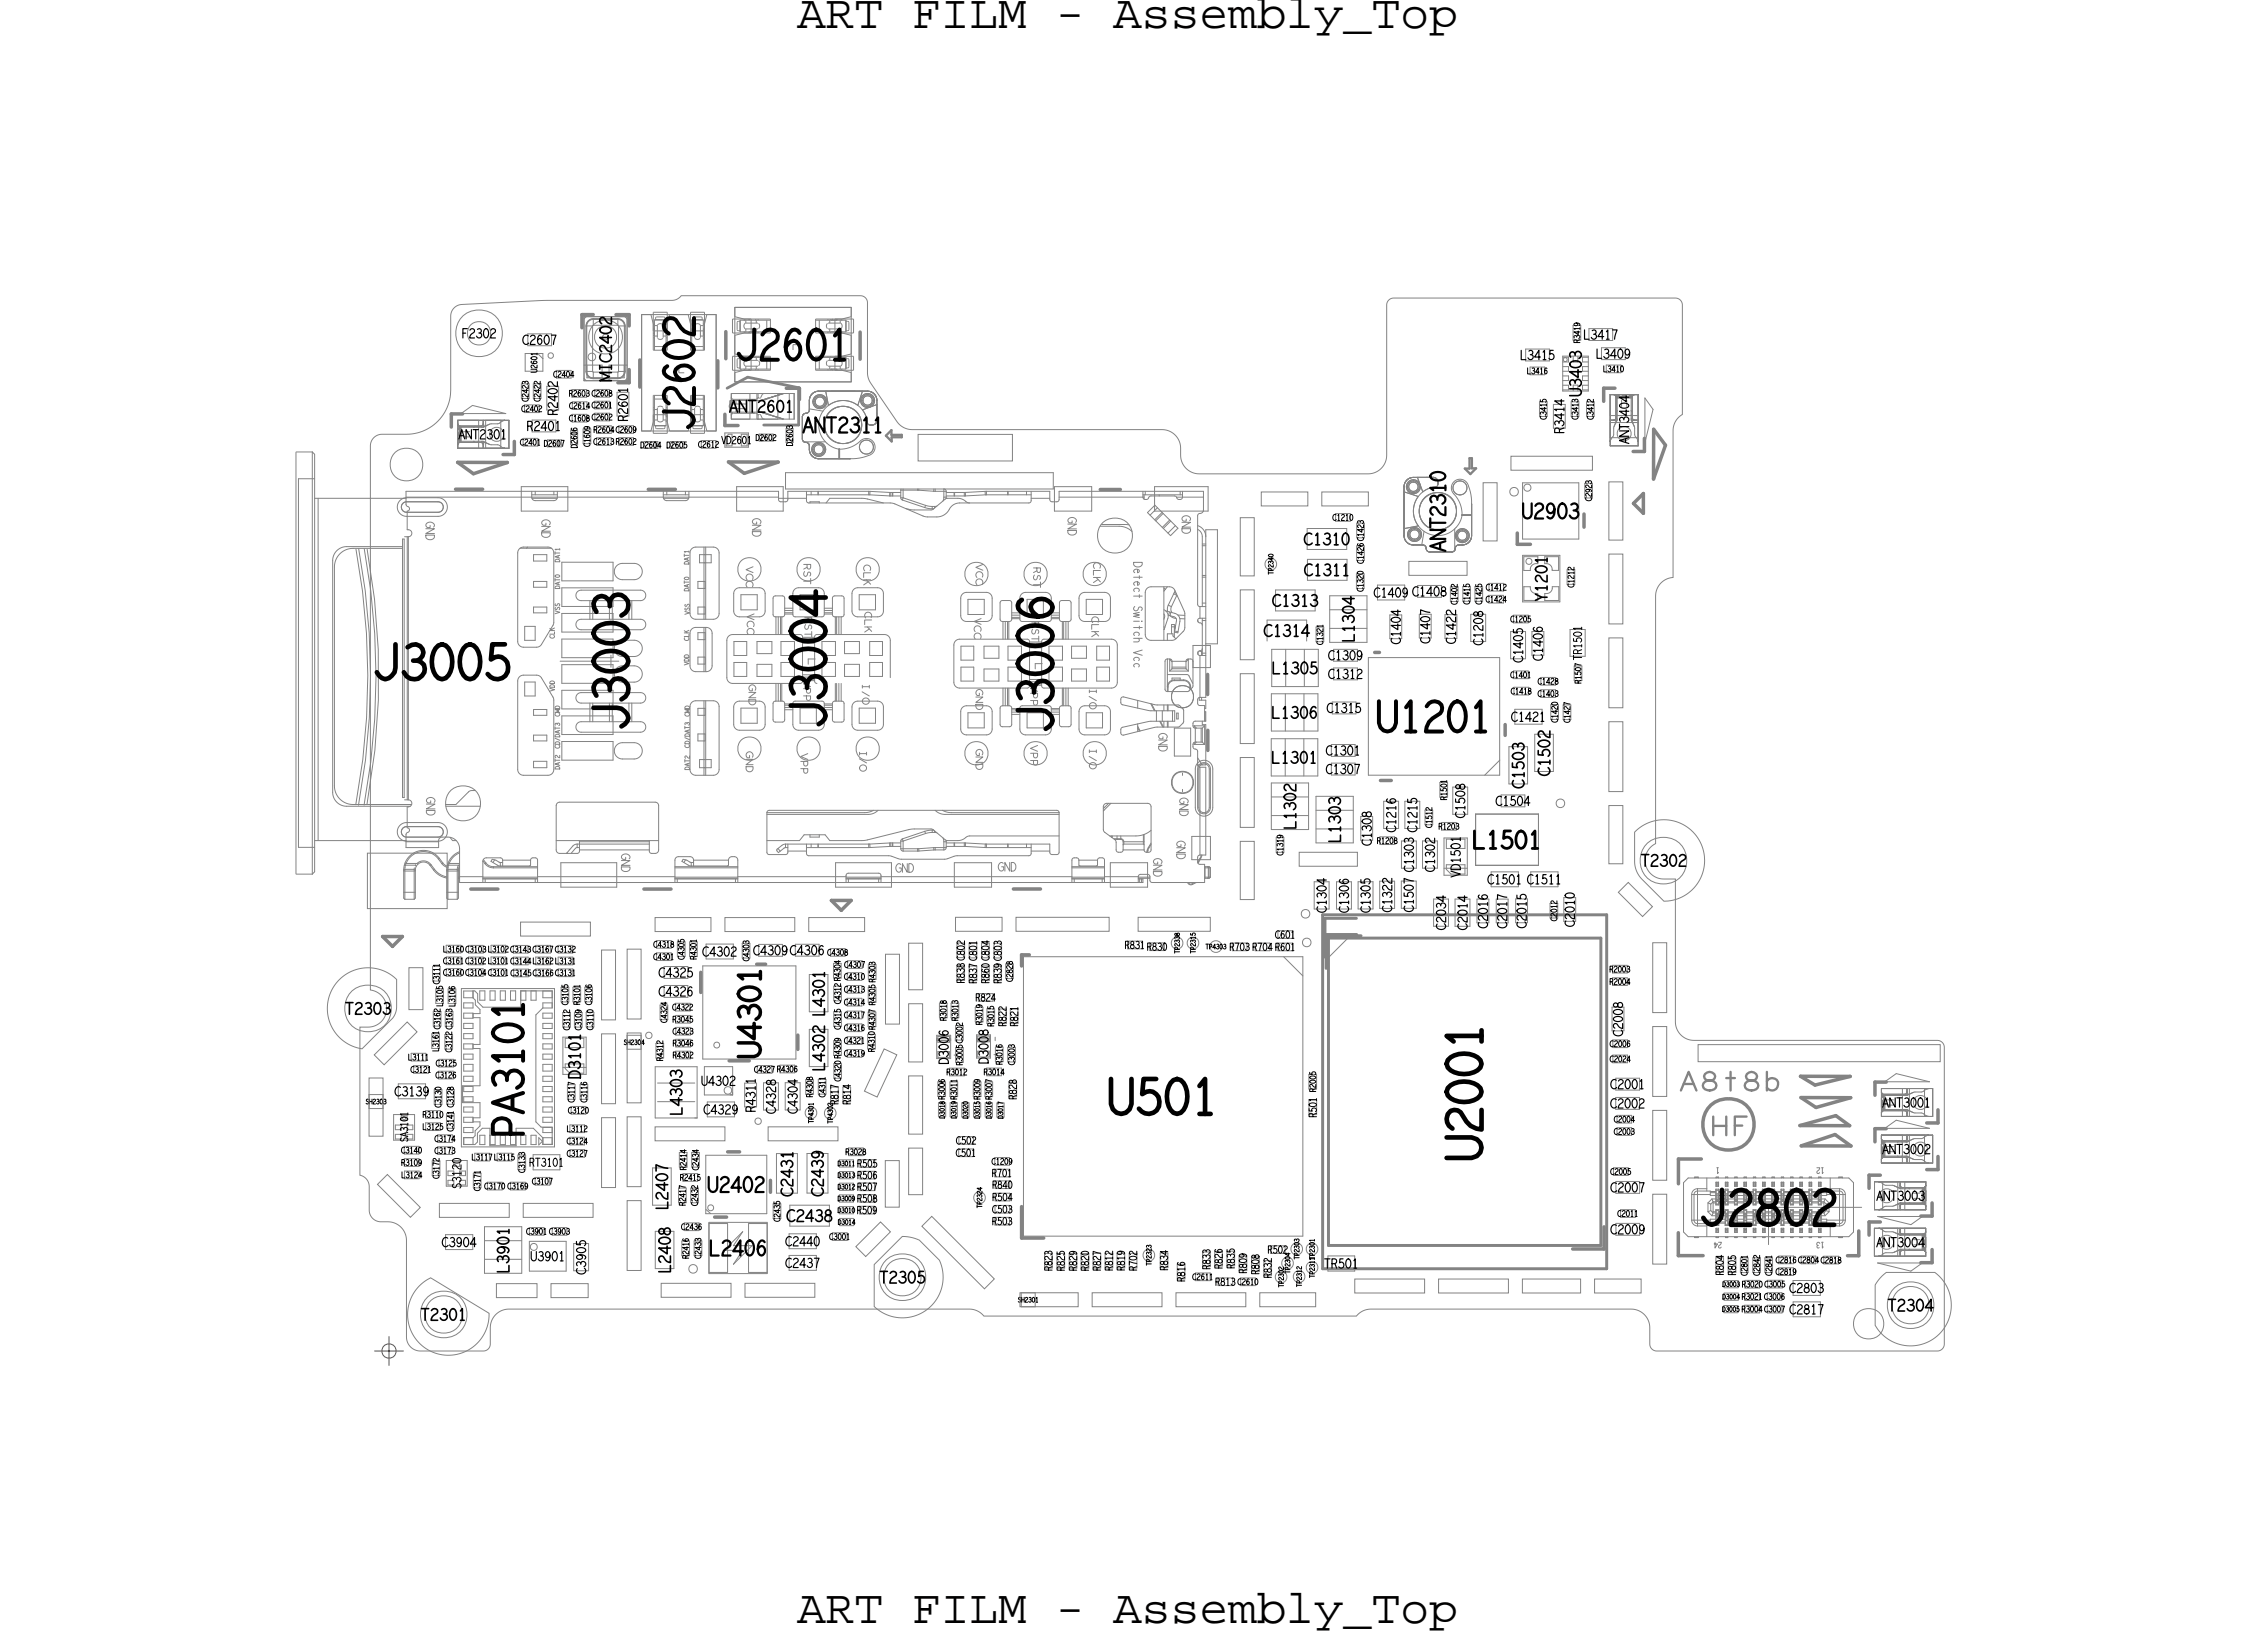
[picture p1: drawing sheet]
<svg xmlns="http://www.w3.org/2000/svg" width="97mm" height="71mm" viewBox="0 0 97 71" stroke-linecap="round" stroke-linejoin="round" font-family="sans-serif">
<defs><g id="words">
<g font-size="2.1">
<text x="34.2" y="1.2">ART FILM - Assembly_Top</text>
<text x="34.2" y="69.7">ART FILM - Assembly_Top</text>
</g>
<g font-size="1.5">
<text x="27" y="31.4" transform="rotate(-90 27 31.4)">J3003</text>
<text x="35.5" y="31.3" transform="rotate(-90 35.5 31.3)">J3004</text>
<text x="45.2" y="31.5" transform="rotate(-90 45.2 31.5)">J3006</text>
</g>
<text font-size="1.5" fill="#838383" x="73" y="52.6">J2802</text>
<g font-size="1.3">
<text x="31.6" y="15.5">J2601</text>
<text x="22.5" y="48.8" transform="rotate(-90 22.5 48.8)">PA3101</text>
</g>
<text font-size="1.3" fill="#838383" x="29.8" y="18.5" transform="rotate(-90 29.8 18.5)">J2602</text>
<text font-size=".9" x="32.7" y="45.4" transform="rotate(-90 32.7 45.4)">U4301</text>
<g font-size=".8" fill="#838383">
<text x="72.1" y="46.8">A8t8b</text>
<text x="73.5" y="48.8">HF</text>
</g>
<g font-size=".7">
<text x="34.4" y="18.6">ANT2311</text>
<text x="62.1" y="23.7" transform="rotate(-90 62.1 23.7)">ANT2310</text>
</g>
<g font-size=".5">
<text x="31.3" y="17.7">ANT2601</text>
<text x="67.9" y="17" transform="rotate(-90 67.9 17)">U3403</text>
<text x="56" y="23.4">C1310</text>
<text x="54.3" y="27.3">C1314</text>
<text x="54.6" y="26">C1313</text>
<text x="56" y="24.7">C1311</text>
<text x="66.4" y="25.8" transform="rotate(-90 66.4 25.8)">Y1201</text>
<text x="54.6" y="32.8">L1301</text>
<text x="57.6" y="36.2" transform="rotate(-90 57.6 36.2)">L1303</text>
<text x="24.9" y="46.3" transform="rotate(-90 24.9 46.3)">D3101</text>
</g>
<g font-size=".4">
<text x="19.7" y="18.9">ANT2301</text>
<text x="67.2" y="18.6" transform="rotate(-90 67.2 18.6)">R3414</text>
<text x="70" y="19.1" transform="rotate(-90 70 19.1)">ANT3404</text>
<text x="57" y="29.1">C1312</text>
<text x="59" y="25.6">C1409 C1408</text>
<text x="56.9" y="32.4">C1301</text>
<text x="57" y="30.6">C1315</text>
<text x="32.3" y="41">C4309C4306</text>
<text x="60.7" y="39.2" transform="rotate(-90 60.7 39.2)">C1507 C1303</text>
<text x="16.9" y="47.1">C3139</text>
<text x="32.4" y="47.8" transform="rotate(-90 32.4 47.8)">R4311</text>
<text x="40.7" y="45.7" transform="rotate(-90 40.7 45.7)">D3006</text>
<text x="42.4" y="45.7" transform="rotate(-90 42.4 45.7)">D3008</text>
<text x="80.8" y="47.5">ANT3001</text>
<text x="19.8" y="51.1" transform="rotate(-90 19.8 51.1)">S3120</text>
<text x="22.7" y="50.1">RT3101</text>
<text x="80.6" y="53.5">ANT3004</text>
<text x="80.6" y="51.6">ANT3003</text>
<text x="80.8" y="49.5">ANT3002</text>
</g>
<g font-size=".4" fill="#838383">
<text x="48.7" y="24" transform="rotate(90 48.7 24)">Detect</text>
<text x="48.7" y="26" transform="rotate(90 48.7 26)">Switch</text>
<text x="48.7" y="27.9" transform="rotate(90 48.7 27.9)">Vcc</text>
</g>
<g font-size=".3">
<text x="24.4" y="17.6">C2614 C2601</text>
<text x="67.9" y="14.7" transform="rotate(-90 67.9 14.7)">R3419</text>
<text x="24.4" y="18.1">C1608 C2602</text>
<text x="31" y="19.1">VD2601</text>
<text x="67.8" y="18" transform="rotate(-90 67.8 18)">C3413</text>
<text x="56.8" y="27.7" transform="rotate(-90 56.8 27.7)">C1321</text>
<text x="61.8" y="35.6">R1203</text>
<text x="62.1" y="34.4" transform="rotate(-90 62.1 34.4)">R1501</text>
<text x="19" y="41.9">C3160 C3104 C3101 C3145 C3166 C3131</text>
<text x="29.9" y="41.2" transform="rotate(-90 29.9 41.2)">R4301</text>
<text x="48.3" y="40.7">R831R830</text>
<text x="52.8" y="40.8">R703 R704 R601</text>
<text x="54.7" y="40.3">C601</text>
<text x="55.1" y="36.7" transform="rotate(-90 55.1 36.7)">C1319</text>
<text x="17.5" y="45.5">L3111</text>
<text x="17.6" y="46.1">C3121</text>
<text x="18.1" y="48">R3110</text>
<text x="18.8" y="45.2" transform="rotate(-90 18.8 45.2)">L3161</text>
<text x="18.9" y="42.3" transform="rotate(-90 18.9 42.3)">C3111</text>
<text x="18.9" y="47.6" transform="rotate(-90 18.9 47.6)">C3130</text>
<text x="19.4" y="45.2" transform="rotate(-90 19.4 45.2)">C3122 C3163</text>
<text x="24.5" y="44.2" transform="rotate(-90 24.5 44.2)">C3112</text>
<text x="24.7" y="47.3" transform="rotate(-90 24.7 47.3)">C3117</text>
<text x="24.9" y="43.2" transform="rotate(-90 24.9 43.2)">R3101</text>
<text x="25.2" y="47.3" transform="rotate(-90 25.2 47.3)">C3116</text>
<text x="25.5" y="44.2" transform="rotate(-90 25.5 44.2)">C3110</text>
<text x="28.5" y="45.6" transform="rotate(-90 28.5 45.6)">R4312</text>
<text x="32.4" y="46.1">C4327 R4306</text>
<text x="35.4" y="47.1" transform="rotate(-90 35.4 47.1)">C4311</text>
<text x="36" y="47.4" transform="rotate(-90 36 47.4)">R817</text>
<text x="36.3" y="42.6">C4313</text>
<text x="36.5" y="47.4" transform="rotate(-90 36.5 47.4)">R814</text>
<text x="37.6" y="45.2" transform="rotate(-90 37.6 45.2)">R4310 R4307</text>
<text x="40.6" y="43.8" transform="rotate(-90 40.6 43.8)">R3018</text>
<text x="40.6" y="46.2">R3012</text>
<text x="41.1" y="47.2" transform="rotate(-90 41.1 47.2)">R3011</text>
<text x="41.1" y="43.8" transform="rotate(-90 41.1 43.8)">R3013</text>
<text x="41.4" y="42.2" transform="rotate(-90 41.4 42.2)">R838C802</text>
<text x="41.9" y="43">R824</text>
<text x="41.9" y="42.2" transform="rotate(-90 41.9 42.2)">R837C801</text>
<text x="42.2" y="44" transform="rotate(-90 42.2 44)">R3019</text>
<text x="42.2" y="46.2">R3014</text>
<text x="42.5" y="42.2" transform="rotate(-90 42.5 42.2)">R860C804</text>
<text x="42.7" y="44.1" transform="rotate(-90 42.7 44.1)">R3015</text>
<text x="43" y="42.2" transform="rotate(-90 43 42.2)">R839C803</text>
<text x="43" y="45.7" transform="rotate(-90 43 45.7)">R3016</text>
<text x="43.2" y="44.1" transform="rotate(-90 43.2 44.1)">R822</text>
<text x="43.7" y="47.2" transform="rotate(-90 43.7 47.2)">R828</text>
<text x="43.7" y="44.1" transform="rotate(-90 43.7 44.1)">R821</text>
<text x="56.5" y="48" transform="rotate(-90 56.5 48)">R501</text>
<text x="17.2" y="50.1">R3109</text>
<text x="17.5" y="49.1" transform="rotate(-90 17.5 49.1)">SA3101</text>
<text x="18.7" y="49.5">C3173</text>
<text x="19.5" y="48.6" transform="rotate(-90 19.5 48.6)">C3141</text>
<text x="20.3" y="49.8">L3117 L3115</text>
<text x="20.6" y="51.1" transform="rotate(-90 20.6 51.1)">C3171</text>
<text x="22.5" y="50.4" transform="rotate(-90 22.5 50.4)">C3133</text>
<text x="24.3" y="48.6">L3112</text>
<text x="36.8" y="52.1">R509</text>
<text x="36.8" y="51.6">R508</text>
<text x="36.8" y="51.1">R507</text>
<text x="36.8" y="50.1">R505</text>
<text x="36.8" y="50.6">R506</text>
<text x="41" y="49.7">C501</text>
<text x="41" y="49.1">C502</text>
<text x="42.6" y="52.1">C503</text>
<text x="42.6" y="50.5">R701</text>
<text x="42.6" y="52.6">R503</text>
<text x="42.6" y="51.6">R504</text>
<text x="42.6" y="51">R840</text>
<text x="54.4" y="53.8">R502</text>
<text x="45.2" y="54.6" transform="rotate(-90 45.2 54.6)">R823</text>
<text x="45.7" y="54.6" transform="rotate(-90 45.7 54.6)">R825</text>
<text x="46.2" y="54.6" transform="rotate(-90 46.2 54.6)">R829</text>
<text x="46.8" y="54.6" transform="rotate(-90 46.8 54.6)">R820</text>
<text x="47.3" y="54.6" transform="rotate(-90 47.3 54.6)">R827</text>
<text x="47.8" y="54.6" transform="rotate(-90 47.8 54.6)">R812</text>
<text x="48.3" y="54.6" transform="rotate(-90 48.3 54.6)">R819</text>
<text x="48.8" y="54.6" transform="rotate(-90 48.8 54.6)">R702</text>
<text x="50.2" y="54.6" transform="rotate(-90 50.2 54.6)">R834</text>
<text x="50.9" y="55" transform="rotate(-90 50.9 55)">R816</text>
<text x="52" y="54.5" transform="rotate(-90 52 54.5)">R833</text>
<text x="52.2" y="55.2">R813</text>
<text x="52.5" y="54.5" transform="rotate(-90 52.5 54.5)">R826</text>
<text x="53" y="54.5" transform="rotate(-90 53 54.5)">R835</text>
<text x="53.5" y="54.7" transform="rotate(-90 53.5 54.7)">R809</text>
<text x="54.1" y="54.7" transform="rotate(-90 54.1 54.7)">R808</text>
<text x="54.6" y="54.9" transform="rotate(-90 54.6 54.9)">R832</text>
<text x="74" y="54.8" transform="rotate(-90 74 54.8)">R804</text>
<text x="74.5" y="54.8" transform="rotate(-90 74.5 54.8)">R805</text>
</g>
<g font-size=".3" fill="#838383">
<text x="73.9" y="50.1" transform="rotate(-180 73.9 50.1)">1</text>
<text x="78.4" y="53.3" transform="rotate(-180 78.4 53.3)">13</text>
</g>
<g font-size=".2">
<text x="36" y="50.1">D3011</text>
<text x="36" y="50.6">D3013</text>
</g>
</g></defs>
<!-- layer: Board Outline -->
<g fill="none" stroke="#838383" stroke-width=".04">
<path d="M19.5 13.2l.3-.1 3.5-.2h5.6l.4-.2h7.7l.2 .1 .1 .2v3.3l1.3 1.8 .3 .3 11 .1a.8 .8 0 0 1 .8 .7v.4a.8 .8 0 0 0 .8 .7h7.3a.8 .8 0 0 0 .8-.7v-6.5v-.2l.2-.1h12.3l.2 .3-.1 4.7a.8 .8 0 0 0-.3 .7l-.1 6.3a.8 .8 0 0 0-.7 .8v10.7a.8 .8 0 0 0-.4 .9 .8 .8 0 0 0 .8 .5h.5v6.2a.8 .8 0 0 0 .8 .8h10.4l.2 .1 .1 .2v12.8l-.1 .1-.2 .1h-12.1l-.2-.2v-.8a.8 .8 0 0 0-.8-.8h-11.2l-.4 .1-.2 .2h-16l-.3-.2-.4-.1h-19.8a.8 .8 0 0 0-.7 .8l-.1 .8-.2 .2h-2.8l-.4-.2-.1-.4v-4.2a.8 .8 0 0 0-.8-.7l-.5-.1-.3-.2-.1-1.4-.1-.2-.2-.1v-6.4h.4a.8 .8 0 0 0 .7-.8 .8 .8 0 0 0-.7-.8v-23.4l.1-.3 .3-.1 1.3-.1a1.9 1.9 0 0 0 1.8-1.8v-3.3zM23.6 15.2h.1l.1 .1-.1 .1zM39.4 18.7h4.1v1.1h-4.1zM15.8 36.6h3.4v2.4h-3.4zM17.3 21.6h.1h1.4h.2v.2l-.2 .2h-1.4l-.1-.1zM17.3 35.6l.1-.1h1.4l.2 .1v.1l-.2 .2h-1.4l-.1-.1zM51.5 32.8h.3l.2 .2v1.7l-.1 .2h-.2h-.2l-.1-.2v-1.7zM55.9 39.2l.2-.1 .1 .1v.1l-.1 .1-.2-.1zM64.9 21l.1-.1 .2 .1v.2l-.2 .1-.1-.1zM66.9 34.4l.1-.1 .2 .1v.2l-.2 .1-.1-.1zM70.2 35.7a1.75 1.75 0 0 1 2.9 .6 1.75 1.75 0 0 1-1.6 2.4l-1.2-1.3-.1-.4zM14.6 42.1a1.75 1.75 0 0 1 2.4 0v1.2v.3l-1.4 1.4a1.73 1.73 0 0 1-1.5-1.1 1.73 1.73 0 0 1 .5-1.8z"/>
<path d="M18 55.2l.5-.3 2.5 1.5a1.75 1.75 0 0 1-2.4 1.7 1.75 1.75 0 0 1-.6-2.9zM27.7 44.4l.2-.1 .1 .1v.1l-.1 .1-.2-.1zM29.6 54.4l.2-.1 .1 .1v.2l-.1 .1-.2-.1zM32.4 48.1l.2-.1 .1 .1v.1l-.1 .1-.2-.1zM37.5 54.3l1.3-1.2 .7 .2 .8 .8a1.75 1.75 0 0 1-.5 2.2 1.75 1.75 0 0 1-2.3-.2zM56 40.4l.1-.1 .2 .1v.2l-.2 .1-.1-.1zM72.9 44.9h10.4v.7h-10.4zM80.8 54.8l.2-.2h2.1a1.75 1.75 0 0 1 .1 2.8 1.75 1.75 0 0 1-2.7-.5v-1.7z"/>
<circle cx="17.5" cy="20" r=".71"/>
<circle cx="36.2" cy="18.3" r=".81"/>
<circle cx="50.8" cy="29.9" r=".48"/>
<circle cx="61.8" cy="22" r=".81"/>
<circle cx="19.1" cy="56.5" r=".81"/>
<circle cx="38.8" cy="54.9" r=".81"/>
<circle cx="80.3" cy="56.9" r=".65"/>
<circle cx="82.1" cy="56.1" r=".81"/>
</g>
<g fill="none" stroke="#838383" stroke-width=".15">
<path d="M19.4 17.8h.5zM19.4 17.8v.5zM19.7 19.9l.6 .4zM19.7 19.9h2.1zM21.6 19.5h.5zM22.1 19v.5zM25 13.5h.5zM25 13.5v.6zM26.5 13.5h.5zM26.5 16.4h.5zM27 13.5v.5zM27 15.9v.5z"/>
<path d="M27.5 15.5v1.1zM30.8 15.5v1.2zM31.1 18.3h.6zM31.1 17.8v.5zM31.2 14.2v1.2zM31.3 19.8l.7 .5zM31.3 19.8h2.1zM33.8 16.7h.5zM34.3 16.7v.5zM36.9 14.3v1.1zM68.9 16.7v.5zM68.9 16.7h.5z"/>
<path d="M70.1 19.4h.5zM70.6 18.8v.6zM71 18.4v2.2zM71 18.4l.5 .7zM71.5 19.1l-.5 1.5zM19.6 21h1.1zM20.2 38.2h1.2zM20.3 20.3l1.5-.4zM27.7 38.2h1.1zM27.8 21h1.2zM32 20.3l1.4-.5zM35.7 38.7l.4 .4z"/>
<path d="M35.7 38.7h.9zM36.6 38.7l-.5 .4zM43.5 38.2h1.2zM47.3 21h.8zM51.9 29v.8zM51.9 31.4v.8zM59 28h.2zM59.3 33.5h.5zM64.6 31.1v.5zM65.2 23.4h.5zM65.2 22.9v.5zM68 22.1v.5z"/>
<path d="M70.2 21.6l.4 .4zM70.6 21.2v.8zM70.6 21.2l-.4 .4zM16.4 40.2l.5 .4zM16.4 40.2h.9zM17.3 40.2l-.4 .4zM30.1 41.8v.8zM30.7 52.3h.5zM31.3 49.5h.5zM31.3 45.6h.9zM33.1 50.7v.5zM34.3 44.5v.6z"/>
<path d="M43.9 41v.5zM43.9 41h.3zM43.9 53.2h.9zM43.9 51.8v1.4zM56.9 40.1v1zM56.9 40.1h1.4zM67.5 53.6h1.4zM68.9 52.7v.9zM72.1 53.9h1zM72.1 52.9v1zM72.1 49.8v1zM72.1 49.8h1z"/>
<path d="M77.3 48.3h2.1zM77.3 48.3l1.5-.4zM77.3 46.2l.7 .4zM77.3 46.2h2.2zM77.4 47.1l.6 .5zM77.4 47.1h2.1zM77.4 49.2h2.1zM77.4 49.2l1.4-.5zM78 46.6l1.5-.4zM78 47.6l1.5-.5zM78.8 48.7l.7 .5zM78.8 47.9l.6 .4z"/>
<path d="M79.4 53.9h.4zM79.8 52.9v1zM80.3 50.5v.5zM80.3 50.5h.5zM80.3 52.5h.5zM80.3 52.5v.5zM80.5 48.5h.5zM80.5 48.5v.5zM80.5 46.5h.5zM80.5 46.5v.5zM82.5 54.2h.5zM82.5 52.2h.5z"/>
<path d="M82.8 50.2h.4zM82.8 48.2h.4zM83 53.7v.5zM83 51.7v.5zM83.2 49.7v.5zM83.2 47.7v.5z"/>
<circle cx="74.2" cy="48.3" r="1.11"/>
</g>
<g fill="none" stroke="#838383" stroke-width=".1">
<path d="M38.1 18.7l.2 .3zM38.3 18.5l-.2 .2zM38.3 18.5v.2zM38.3 18.7h.4zM38.3 18.8h.4zM38.3 18.8v.2zM38.7 18.7v.1zM63.1 19.7v.4zM63.1 19.7h.1zM63.2 19.7v.4zM62.9 20.1l.3 .3zM62.9 20.1h.2z"/>
<path d="M63.2 20.4l.2-.3zM63.2 20.1h.2z"/>
</g>
<!-- layer: Components -->
<g fill="none" stroke="#838383" stroke-width=".04">
<path d="M12.7 19.4v18.1zM12.7 19.4h.7zM13.4 19.4v18.1zM13.4 19.4l.1 .1zM13.5 19.5v17.9zM19.7 19.3h1zM19.7 18.9v.2M19.7 18.1h1zM19.7 18.1h2zM19.7 18.2v.2zM19.7 18.1v.1zM19.7 18.1h.9z"/>
<path d="M19.7 18.9v.2zM19.7 18.4v.5zM19.7 19.1v.2zM19.7 18.1v1.2zM19.7 19.3h.9zM19.7 19.3h2zM19.8 18.4h.1M19.7 18.4v.1zM19.8 18.3l-.1-.1v.2M19.8 18.3h.8zM19.8 18.4v.2zM19.8 19h.9z"/>
<path d="M19.8 19h.8zM19.8 18.3h.9zM19.8 19l-.1 .1M19.8 17.8h1.9zM19.8 17.8l.5-.4zM19.8 18.4h.9zM20.3 17.4l1.4 .4zM20.3 18.4h.1M20.3 19h.1M20.4 18.3l-.1 .1M20.5 18.4h.1M20.5 19h.1"/>
<path d="M20.6 18.1v1.2zM20.6 18.3l.2-.1-.1 .1M20.6 19l.2 .1-.1-.1M20.7 18.4h.1M20.7 19h.1M20.7 19h.1zM20.7 18.3h.1zM20.7 18.3h.1M20.7 19v.1zM20.7 18.1v.1zM20.7 19.1v.2zM20.8 18.1v.1z"/>
<path d="M20.8 19.1v.2zM20.8 19.3h.9zM20.8 18.1h.9zM20.8 18.3l-.1 .1M20.8 18.3h.1M20.8 18.2v.1zM20.8 19v.1zM20.8 18.3h.1zM20.8 19h.1zM20.9 18.3h.1M20.8 19h.1M20.8 19l.2 .1z"/>
<path d="M20.8 18.3l.2-.1zM20.9 18.1h.6zM20.9 18.1v1.2zM20.9 19.3h.6zM20.9 18.3l.1-.1zM20.9 19l.1 .1zM21 19.1h.1M21 18.2h.1M21.1 19.1h.3zM21.1 18.2h-.1M21.1 18.2h.3zM21.1 18.4h.2h.3v.3v.2l-.3 .1-.2-.1-.1-.2z"/>
<path d="M21.4 19.1h.1M21.5 18.2h-.1M21.5 18.2l.1-.1zM21.5 19.1l.1 .1zM21.5 18.1v1.2zM21.6 19.2l.1 .1M21.6 19.2h.1M21.6 18.1h.1M21.7 18.1h-.1M21.7 19.3h.1M21.7 19.2h.1M21.7 18.1h.2z"/>
<path d="M21.7 19.3h.2zM21.7 18.1h.1M21.9 18.1v1.2zM22.4 16.5h.3zM22.4 16.5v.6zM22.4 17.1h.3zM22.5 19.2h.6zM22.5 18.8h.6zM22.5 18.8v.4zM22.5 17.7h.7zM22.5 17.4h.7zM22.5 17.4v.3z"/>
<path d="M22.6 15.2h.7zM22.6 15.2v.7zM22.6 15.9h.7zM22.7 14.3h1zM22.7 14.3v.5zM22.7 14.8h1zM22.7 16.5v.6zM22.9 18h1zM22.9 18v.5zM22.9 18.5h1zM22.9 16.5h.3zM22.9 16.5v.6z"/>
<path d="M22.9 17.1h.3zM23.1 15.2l.2 .2zM23.1 18.8v.4zM23.2 17.4v.3zM23.2 16.5v.6zM23.3 15.4h.1M23.3 15.2v.7zM23.5 16.6v1zM23.5 16.6h.5zM23.5 17.6h.5zM23.5 19.2h.6zM23.5 18.9v.3z"/>
<path d="M23.5 18.9h.6zM23.7 14.3v.5zM23.9 18v.5zM23.9 16.2h.6zM23.9 15.9h.6zM23.9 15.9v.3zM24 16.6v1zM24 18.9v.3zM24.1 18.9v.3zM24.5 19.1h.3zM24.5 18.5h.3zM24.5 18.5v.6z"/>
<path d="M24.5 18.6h.3zM24.5 15.9v.3zM24.6 17.1h.6zM24.6 16.7h.6zM24.6 16.7v.4zM24.6 18.1h.6zM24.6 17.8h.6zM24.6 17.6h.6zM24.6 17.3h.6zM24.6 17.3v.3zM24.8 18.5v.6zM25 18.4h.4z"/>
<path d="M25 18.4v.7zM25 19.1h.4zM25.1 16.2l.1 .1M25.1 13.6h1.8zM25.1 13.6v2.7zM25.1 15.7h.8zM25.1 16.3h1.8zM25.2 14v1.9zM25.2 15.9l.1 .3 .2 .1M25.2 16h.3zM25.2 14h.3zM25.2 14v2z"/>
<path d="M25.2 16l.1 .2 .2 .1M25.2 13.6l-.1 .1M25.2 16.7v.4zM25.2 16l.1 .1 .2 .1M25.2 16.2h.7zM25.2 15.7v.5zM25.2 17.3v.3zM25.3 15.3l.1-.1 .2 .1v.1l-.2 .1-.1-.1zM25.4 18.4v.7zM25.5 14v2zM25.5 16h.1M25.5 14h1z"/>
<path d="M25.5 13.7v.3zM25.5 16v.3zM25.5 16.3h1zM25.5 14h.1M25.5 13.7h1zM25.5 16h1zM25.5 16.2h1zM25.5 13.7l-.2 .1-.1 .2M25.5 13.7l-.2 .1-.1 .2 .1-.2 .2-.1M25.5 17.6h.7zM25.5 17.2h.7zM25.5 17.2v.4z"/>
<path d="M25.5 17.1h.7zM25.5 16.7v.4zM25.5 16.7h.7zM25.5 18.1h.7zM25.5 17.7h.7zM25.5 17.7v.4zM25.6 19.1h.7zM25.6 18.8h.7zM25.6 18.8v.3zM25.6 18.6h.7zM25.6 18.3h.7zM25.6 18.3v.3z"/>
<path d="M25.9 15.7v.6zM25.9 14.4l.1-.1 .1 .1v.1l-.1 .1-.1-.1zM26.2 15.7v.6zM26.2 15.7h.7zM26.2 16.2h.6zM26.2 17.2v.4zM26.2 16.7v.4zM26.2 17.7v.4zM26.3 18.8v.3zM26.3 18.3v.3zM26.5 16.8v1.1zM26.5 16.8h.5z"/>
<path d="M26.5 17.9h.5zM26.5 13.7l.2 .1 .1 .2v-.2l-.3-.1M26.5 13.7l.2 .1 .1 .2M26.5 14h.1M26.5 13.7v.3zM26.5 16v.3zM26.6 16h.2zM26.6 16h-.1M26.6 14h.2zM26.6 14v2zM26.6 19.1h.6zM26.6 18.8h.6z"/>
<path d="M26.6 18.8v.3zM26.6 18.6h.6zM26.6 18.3h.6zM26.6 18.3v.3zM26.8 15.7v.5zM26.8 14v2zM26.8 16l-.1 .2h-.2M26.8 13.6l.1 .1M26.8 16l-.1 .2-.2 .1M26.8 14v1.9zM26.8 15.9v.3l-.3 .1M26.9 16.2l-.1 .1"/>
<path d="M26.9 13.6v2.7zM27 16.8v1.1zM27.2 18.8v.3zM27.2 18.3v.3zM27.6 13.5h3.2zM27.6 13.5h.4zM27.6 13.5v5zM27.6 18.5h.4zM27.6 18.5h3.2zM27.7 19.3h.6zM27.7 19v.3zM27.7 19h.6z"/>
<path d="M28 13.5l.1 .4zM28.1 13.4h.6zM28.1 14.2h.6zM28.1 15h.6zM28.1 14.3v.1zM28.1 14.1h.1M28.1 14.5h.1M28.1 17.6h.1M28.1 17.9h.1M28.1 13.4v.8zM28.1 13.9v1.1zM28.1 14.4h.1"/>
<path d="M28.1 17.8v.8zM28.1 17.8h.6zM28.1 18.6h.6zM28.1 18.1l-.1 .4zM28.1 17v1.1zM28.1 17h.6zM28.1 17.5h.1M28.1 18.1h.1M28.1 13.9h.1M28.1 14.1v.3zM28.1 13.7v1.3zM28.1 13.7h.5z"/>
<path d="M28.1 17v1.3zM28.1 17.1h.5zM28.1 17.6h.1zM28.1 18.3h.5zM28.1 14h.1zM28.1 14.4h.1zM28.1 18h.1zM28.1 14.9h.5zM28.1 19v.3zM28.2 13.7h.1M28.2 18.3v.1zM28.2 18.4h.1"/>
<path d="M28.2 18.4h.3zM28.2 13.6v.1M28.2 13.6h.3zM28.2 14v.5zM28.2 18.1h.1M28.2 17.5v.6zM28.2 18.1h.3M28.2 13.9h.1M28.2 13.9l.3 .1M28.2 14.5h.3M28.2 17.5h.3M28.3 19v.3z"/>
<path d="M28.5 14h.1M28.5 14v.5zM28.5 14h.1zM28.5 17.5v.6zM28.5 17.6h.1zM28.5 18h.1zM28.5 14.4h.1zM28.5 18.1h.1M28.5 13.6l.1 .1M28.6 18.4h-.1M28.8 19.3h.6zM28.8 19h.6z"/>
<path d="M28.8 19v.3zM28.9 19v.3zM29.4 19v.3zM30.1 19.2h.6zM30.1 18.9v.3zM30.1 18.9h.6zM30.3 18.1l.1 .4zM30.4 13.5l-.1 .4zM30.4 13.5h.4zM30.4 18.5h.4zM30.7 18.9v.3zM30.8 13.5v5z"/>
<path d="M31.1 18.6v.6zM31.1 18.6h1zM31.1 19.2h1zM31.2 18.7l.1-.1zM31.3 18.6h.1zM31.4 17.2h1.4zM31.4 17.2v.1zM31.4 17.7h1.4zM31.4 16.9h.8zM31.4 18h1.2zM31.4 18h.8zM31.4 16.9v1.1z"/>
<path d="M31.4 17.8v.2zM31.4 17.1h.1M31.4 16.9v.1zM31.4 17.1v.1zM31.4 16.9h1.2zM31.4 17.1l.1 .1M31.4 17l.1 .1M31.4 18.6v.5zM31.5 13.7v.6zM31.5 13.7h.8zM31.5 17.7h1zM31.5 17.1h1z"/>
<path d="M31.6 13.6l.4 .1zM31.6 13.2v.4zM31.6 13.2h5zM31.6 16.4h5zM31.6 13.2v3.2zM31.6 16v.4zM31.6 16l.4-.1zM31.6 17.2v.1zM31.7 13.9v.3zM31.7 14.2h.1M31.7 13.8h.1zM31.7 13.8v.1"/>
<path d="M31.8 13.8v.5zM31.8 13.8h1.3zM31.8 18.6v.5zM31.8 18.6h.3zM32 13.7h1.1zM32 13.7h.1M32 13.7l-.1 .1M32 14.1h.1M32 13.9v.2M32 13.9h.1M32 13.9h.6zM32 14.1h.6z"/>
<path d="M32 13.8v.1zM32 14.1v.2zM32.1 18.6v.5zM32.1 18.6v.6zM32.2 13.8h.1M32.2 13.7h.1M32.2 16.9v1.1zM32.2 17.1h.1M32.3 13.7v.6zM32.3 17.1h.1M32.4 17.2h.1M32.4 17.1h.1"/>
<path d="M32.5 13.8h.1M32.5 13.8v.1zM32.5 14.1v.2zM32.6 16.9h.1M32.5 18h.1M32.5 16.9v1.1zM32.6 16.9h.8zM32.6 16.9v.1zM32.6 17.8v.2zM32.6 16.9h.2zM32.6 18h.2zM32.6 18h.8z"/>
<path d="M32.6 13.7h.1M32.6 13.9v.2M32.6 18.9h.6zM32.6 18.6h.6zM32.6 18.6v.3zM32.6 17.1h.1M32.6 17.1v-.1l-.1 .1M32.6 17.2h.1M32.7 17.2h-.1M32.7 17.1h-.1M32.7 17.8v.1zM32.7 17.2h.1"/>
<path d="M32.7 17.2h.1zM32.7 17.2l.3-.1zM32.7 18.6v.3zM32.7 17v.1zM32.7 17.9l.1 .1M32.8 17.2h.1M32.8 17.2l.2-.1zM32.8 16.9h1.3zM32.8 16.9l-.1 .1M32.8 18h1.3zM32.9 13.8v.5zM33 17.1h.1"/>
<path d="M33 17.1h.1zM33.1 17.1h.1M33.1 13.7v.6zM33.1 17.1l.1-.1zM33.1 17.1h-.1M33.2 17h.1M33.2 17.1h.1M33.2 17l-.1 .1M33.2 17l.4-.1zM33.2 17.9l.4 .1zM33.2 17.9l.5 .1zM33.2 17l.5-.1z"/>
<path d="M33.2 18.6v.3zM33.4 16.9v1.1zM33.8 19h.3zM33.8 18.4h.3zM33.8 18.4v.6zM33.8 18.9h.3zM33.9 16.9v1.1zM34.1 18.4v.6zM34.1 16.9v1.1zM34.5 17.9v1zM34.5 17.9v.9zM34.5 18.8l.3 .3"/>
<path d="M34.5 19h1zM34.8 17.3v.3zM34.8 17.2v.1zM34.8 17.2v.4zM34.8 19.1v.2zM34.8 17.6l-.3 .3M34.8 19.3l.1 .3 .3 .1M34.8 17.6l.5 .1zM35 17.2l.1-.1 .1-.1 .2 .2M35 17.2l.2 .2h.2v-.2M35 17.2l.2-.2 .2 .1v.1M35 13.7v.6z"/>
<path d="M35 13.7h1.2zM35 13.8h1.3zM35.2 16.8h.3zM35.2 16.8h2.1zM35.2 19.7h.3zM35.2 19.7h1.3zM35.2 16.8h.5zM35.2 16.8l-.3 .1-.1 .3M35.2 13.8v.5zM35.5 16.8h1.5l-.2 .6a1.05 1.05 0 0 0-1.2 0zM35.5 16.8l.1 .6zM35.5 19.7h1z"/>
<path d="M35.5 16.8h.2zM35.5 13.9v.2M35.6 13.8h.1M35.6 13.9h.5zM35.6 14.1h.5zM35.6 14.1v.2zM35.6 13.8v.1zM35.7 13.7h.1M35.7 13.7h.2zM35.7 13.8l.1-.1zM35.7 16.8h1zM35.9 13.7h.8z"/>
<path d="M35.9 13.7v.6zM35.9 13.8h.1M35.9 13.7h.1M36 19.3v.4zM36.1 19.3h.1M36.1 19.3v.4zM36.1 13.8v.1zM36.1 14.1v.2zM36.1 14.1h.1M36.1 13.9h.1M36.1 13.9v.2M36.1 13.7l.1 .1"/>
<path d="M36.1 13.8h.1M36.2 13.7l.4-.1zM36.2 15.9l.4 .1zM36.3 13.8v.5zM36.3 13.8h.1zM36.4 13.8l.1 .1M36.5 14.2h-.1M36.5 13.9v.3zM36.6 13.2v.4zM36.6 16v.4zM36.6 13.2v3.2zM36.7 13.7v.6z"/>
<path d="M36.7 16.8h.2zM36.7 16.8h.6zM36.9 16.8h.4zM37 17.6l.7-.2zM37 17.6l.7-.2-.1 .8h-.3zM37 16.8l-.2 .6zM37.3 18.2a1.04 1.04 0 0 0-1.2-1 1.04 1.04 0 0 0-.9 1.3 1.04 1.04 0 0 0 1.4 .7l.5-.3 .2-.1 .3 .3-.1 .3a1.07 1.07 0 0 1-1 .3M37.3 16.8l.2 .1 .2 .3-.2-.3zM37.7 17.7v.3zM37.7 17.2v.5zM37.7 17.2v.8zM65.5 15h1z"/>
<path d="M65.5 15v.5zM65.5 15.5h1zM65.7 16.1h.6zM65.7 15.8v.3zM65.7 15.8h.6zM66.1 17.3h.4zM66.1 17.3v.6zM66.1 17.9h.4zM66.3 15.8v.3zM66.5 17.3v.6zM66.5 15v.5zM66.7 17.4h.5z"/>
<path d="M66.7 17.4v1zM66.7 18.4h.5zM67.1 16.7h.3zM67.1 16.3h.3zM67.1 15.9h.3zM67.1 15.5h.3zM67.1 15.3v1.5zM67.1 15.3h1.1zM67.1 16.8h1.1zM67.1 16.5h.3zM67.1 16.1h.3zM67.1 15.7h.3z"/>
<path d="M67.1 15.3h.3zM67.1 15.4h.1h.1l-.1 .1zM67.2 17.4v1zM67.4 16.5v.2zM67.4 16.1v.2zM67.4 15.7v.2zM67.4 15.3v.2zM67.5 17.3h.3zM67.5 17.3v.6zM67.5 17.9h.3zM67.6 14h.3zM67.6 14v.6z"/>
<path d="M67.6 14.6h.3zM67.8 17.3v.6zM67.9 14v.6zM68 16.5h.2zM68 16.1h.2zM68 15.7h.2zM68 15.3h.2zM68 16.7h.2zM68 16.3h.2zM68 15.9h.2zM68 15.5h.2zM68.1 17.3h.4z"/>
<path d="M68.1 17.3v.6zM68.1 17.9h.4zM68.2 15.3v1.5zM68.2 14.1h1.1zM68.2 14.1v.5zM68.2 14.6h1.1zM68.5 17.3v.6zM68.8 14.9h1zM68.8 14.9v.5zM68.8 15.4h1zM69 16h.6zM69 15.7v.3z"/>
<path d="M69 15.7h.6zM69.2 17.8h1.2zM69.2 19.1h1.2zM69.2 18.8h1.2zM69.2 18h.1zM69.2 16.9v1.1zM69.2 16.9h1.2zM69.2 18.1h1.2zM69.2 16.9v.9zM69.2 18v.9zM69.2 19v.1zM69.2 16.9v2z"/>
<path d="M69.2 18.1v.7zM69.2 19h.1M69.2 16.9h.1zM69.2 18.9v.1M69.2 18.9h.1M69.3 14.1v.5zM69.3 18.7l-.1 .2zM69.3 18.7h.1M69.3 18l.1-.1-.1 .1M69.3 18.4v.3zM69.3 16.9l.1 .1M69.3 16.9h.3z"/>
<path d="M69.3 18.1h.1zM69.3 18.3v.1M69.3 18.3h.1M69.4 18h.1M69.4 18.2l-.1 .1zM69.4 18.1h.1M69.4 18.1l-.1 .2zM69.4 17.8h.1M69.4 17v.9zM69.4 18.1v.1zM69.4 18v.1zM69.5 17.6l-.1 .1"/>
<path d="M69.5 18h.1M69.5 17.6h.1M69.5 17h.2zM69.5 17.1h.2zM69.5 17h.1M69.5 17.1h.1M69.5 17.1v.9zM69.5 18.4l.3-.1 .2 .1 .1 .2-.1 .2-.2 .1-.3-.1v-.2zM69.5 16.9h-.2M69.6 16.9h.4zM69.6 15.7v.3zM69.8 14.9v.5z"/>
<path d="M70 16.9l.1 .1 .1-.1-.1 .1M70 16.9h.2zM70.1 17.1v.9zM70.1 18h.1M70.1 17.8h.1M70.1 17.6v.1M70.1 18.1v.1zM70.1 18v.1zM70.1 18h.1zM70.1 18.1h.1zM70.1 17v.9zM70.1 18.2h.1"/>
<path d="M70.1 18.2l.1 .1zM70.1 18.1l.1 .2zM70.2 18.3h.1M70.2 18.3v.1M70.2 18l-.1-.1 .1 .1M70.2 18.4v.3zM70.2 18.7h.1M70.2 18h.2zM70.2 16.9h.2zM70.2 18.7l.1 .2zM70.3 18.9h.1M70.3 18.9l.1 .1"/>
<path d="M70.4 18.9h.1M70.4 18.9v.1M70.4 19h.1M70.4 16.9v1.1zM70.4 16.9v.9zM70.4 16.9v2zM70.4 19v.1zM70.4 18v.9zM70.4 18.1v.7zM70.6 17.1v1.9zM70.6 17.1l.4 .5zM71 17.6l-.4 1.4z"/>
<path d="M12.7 37.5h.7zM12.8 20.6v15.8zM12.8 36.4h.7zM12.8 20.6h.7zM13.5 36.1h3.9zM13.5 37.4l-.1 .1zM13.5 21.4h3.9zM13.7 21.4v14.7zM14.3 24.1v9.9zM14.3 34l.2 .4 .4 .2M14.4 24.3v9.4zM14.4 33.7a.8 .8 0 0 0 .8 .9"/>
<path d="M14.9 34.6h2.7zM14.9 23.5l-.4 .1-.2 .5M14.9 23.5h2.4zM15.2 23.5h2.1zM15.2 34.5h2.5zM15.2 23.5a.8 .8 0 0 0-.8 .9M15.3 23.6a29.6 29.6 0 0 1 0 11M15.4 23.6a29.7 29.7 0 0 1 0 11M15.6 23.6a29.9 29.9 0 0 1 0 11M15.8 23.6a30.1 30.1 0 0 1 0 11M17.3 23.1v11.1zM17.3 34.2h.1z"/>
<path d="M17.3 23.1h.1zM17.4 37.4h.1M17.3 38.6h.1zM17.3 37.4v1.2zM17.3 37.4h.1M17.3 38.3h.5zM17.3 37.4h.5zM17.4 23.1v11.1zM17.4 37.2h.1M17.4 34.3h.1zM17.4 23h.1zM17.4 38.6h.4z"/>
<path d="M17.4 37.4v1.2zM17.4 37.3h.4zM17.4 37.1h.1M17.4 37.2v.2M17.4 37.2h.4zM17.4 36.4h1.4zM17.4 21.1v.6zM17.4 21.1h16zM17.4 36.1h1.4zM17.4 35.8v.6zM17.4 21.7l.2 .1-.1 .1M17.4 21.3h16z"/>
<path d="M17.4 37.1v.1M17.4 37.1h.5zM17.5 21.4h1.3zM17.5 22h1.3zM17.5 35.3h1.3zM17.5 35.9h1.3zM17.5 21.5h1.3zM17.5 22.2h1.3zM17.5 35.5h1.3zM17.5 36.1h1.3zM17.5 21.5l-.2 .1-.1 .2 .1 .1 .2 .1M17.5 35.3l-.3 .1-.1 .3 .1 .3 .3 .1"/>
<path d="M17.5 35.5l-.2 .1-.1 .1 .1 .2 .2 .1M17.5 21.4l-.3 .1-.1 .3 .1 .3 .3 .1M17.5 35.6l.1 .1-.2 .1M17.5 22.7h.1M17.5 34.6h.1M17.5 21.9v.8zM17.5 34.7v.8zM17.5 23.1v11.2zM17.5 23v11.3zM17.5 22.8l.2 .1-.2 .1M17.5 34.4l.2 .1-.2 .1M17.8 37.4h.1"/>
<path d="M17.8 37.4v1.2zM17.8 37.3v.1M17.8 38.6h.1M17.8 37.2h.1zM17.9 37.1l-.1 .1M17.9 37.1h.1M17.9 37.1l.3-.1 .3 .1M18.5 37.2l.1 .2zM18.5 37.2l-.2-.2h-.2l-.2 .2-.1 .2M18.5 37.1h.1M18.5 37.1l.2 .2zM18.6 37.4l.3 .2 .3 .1"/>
<path d="M18.6 37.4h.1M18.7 37.3l.5 .4M18.8 21.4l.3 .1 .1 .3-.1 .3-.3 .1M18.8 21.5l.2 .1v.2v.1l-.2 .1M18.8 35.5l.2 .1v.1v.2h-.2M18.8 35.3l.3 .1 .1 .3-.1 .3-.3 .1M18.8 36.9l.2 .2zM18.9 36.9h.1M18.8 36.9a.8 .8 0 0 0-1.4 .2M18.8 36.1v.3zM18.9 36.9l.1 .2zM18.9 36.9a.85 .85 0 0 0-1-.3 .85 .85 0 0 0-.6 .8"/>
<path d="M19 37.1l.2 .1M19 37.1h.1M19 35.9h.2zM19 35.9l-.2 .2M19.1 34.5h.5zM19.1 34.6h1.5zM19.2 37.4h.1M19.2 38.6h.1M19.2 37.4v1.2zM19.2 38.3h.5zM19.2 37.4h.5zM19.2 37.2h.1"/>
<path d="M19.2 38.6h.4zM19.2 37.3h.4zM19.2 36l.4 .1 .1 .3M19.2 37.1h.1M19.3 37.2l-.1 .2M19.3 37.2h.1M19.3 37.2h.4zM19.3 37.1v.1M19.3 37.1h.4zM19.3 37.1h.1M19.3 36l.1 .1zM19.4 36.1h.2z"/>
<path d="M19.6 34.6l.5-.6zM19.7 37.4h.1M19.6 37.4v1.2zM19.6 37.3v.1M19.6 37.3h.1M19.7 37.2l-.1 .1M19.7 37.7h.1M19.7 37.4v1.2zM19.7 38.6h-.1zM19.7 37.2h.1M19.7 37.3h.1M19.7 37.2v.2"/>
<path d="M19.7 36.4v1.5zM19.7 37.6h1zM19.7 37.9h29.4zM19.7 36.6l-.2 .2-.2 .3M19.7 36.6a.85 .85 0 0 0-.5 .8M20.3 33.9h.1zM20.3 34h-.2M20.7 37v.9zM20.7 37.7h2.4zM20.7 37l.1 .1zM20.8 36.9l.1 .2zM20.8 37.1l.4 .2"/>
<path d="M20.8 37.1h.1M20.8 37.7v.2zM20.9 37.1l.3 .1M20.9 36.8h.6zM20.9 36.8l-.2 .2M21.1 37l.3 .2zM21.1 36.9v.1zM21.1 36.9h.2zM21.2 37.2h.1M21.2 37.2h1.9zM21.2 37.3h1.9zM21.2 36.9v.1z"/>
<path d="M21.3 36.9l.1 .1zM21.4 37.2h.1M21.4 37h.1M21.5 37v.2zM21.5 37.2h1.2zM21.5 37h.1zM21.5 36.8l.1 .1M21.6 36.9v.3zM21.6 36.9h1.2zM22.2 23.7v3.8zM22.2 29.2v3.8zM22.2 27.5l.1 .2 .2 .1"/>
<path d="M22.2 33l.1 .2 .2 .1M22.3 23.5h1.4zM22.4 20.9v.2zM22.4 21.1v.8zM22.4 21.9h2zM22.4 20.9h2zM22.5 27.8h.5zM22.5 33.3h1zM22.5 23.5l-.2 .1-.1 .1M22.5 29l-.2 .1-.1 .1M22.5 29h.5zM22.5 23.5h1z"/>
<path d="M22.5 27.5h.5zM22.5 29.9h.5zM22.5 26.9h.5zM22.5 26.9v.6zM22.5 29.3h.5zM22.5 29.3v.6zM22.7 23.5h-.1zM22.8 37.2h.1M22.8 36.9v.3zM22.8 21.1v.2zM22.8 21.2h1.1zM22.8 21.3l.2 .2"/>
<path d="M22.8 21.4h1.1zM22.9 36.8l-.1 .1M22.9 36.8h.1zM22.9 25.2h.6zM22.9 24.1h.6zM22.9 26.3h.6zM22.9 31.8h.6zM22.9 30.7h.6zM22.9 33h.6zM22.9 25h.6zM22.9 23.8h.6zM22.9 23.8v.3z"/>
<path d="M22.9 25v.2zM22.9 26.1h.6zM22.9 26.1v.2zM22.9 32.7h.6zM22.9 31.6h.6zM22.9 30.5h.6zM22.9 30.5v.2zM22.9 31.6v.2zM22.9 32.7v.3zM23 26.9v.6zM23 29.3v.6zM23 21.1v.1z"/>
<path d="M23 21.5h.8zM23 37.8v.1zM23 36.8l.1 .1M23 29l.3 .1M23.1 36.9v1zM23.1 37.6h5.9zM23.3 29.1l.4 .8zM23.3 27.7l-.3 .1M23.5 25v.2zM23.5 23.8v.3zM23.5 26.1v.2zM23.5 31.6v.2z"/>
<path d="M23.5 30.5v.2zM23.5 32.7v.3zM23.5 23.5l.2 .1 .1 .1M23.7 29.9l.1 .2M23.8 26.9l-.5 .8zM23.8 26.7l-.1 .2M23.8 23.7v3zM23.8 30.1v2.9zM23.8 33l-.1 .2-.2 .1M23.8 21.1v.1zM23.9 34.6v1.9zM23.9 36.5l.1 .1"/>
<path d="M23.9 36.1h4.4zM23.9 21.4l-.1 .1M23.9 21.1v.3zM24 34.4h4.1zM24 36.6h.8zM24 34.4l-.1 .2M24.1 28.4h2.5zM24.1 37v.9zM24.1 37.9v.2zM24.1 38.1h2.4zM24.1 37h2.4zM24.1 25.2h2.2z"/>
<path d="M24.1 24.1h2.2zM24.1 24.1v.8zM24.1 28.5h2.2zM24.1 27.4h2.2zM24.1 26.3h2.2zM24.1 25.2v.8zM24.1 26.3v.8zM24.1 27.4v.8zM24.1 31.8h2.2zM24.1 30.7h2.2zM24.1 29.6h2.2zM24.1 28.5v.8z"/>
<path d="M24.1 29.6v.8zM24.1 30.7v.8zM24.1 31.8v.8zM24.1 24.9h2.2zM24.1 28.2h2.2zM24.1 27.1h2.2zM24.1 26h2.2zM24.1 32.6h2.2zM24.1 31.5h2.2zM24.1 30.4h2.2zM24.1 29.3h2.2zM24.4 36.6h.1"/>
<path d="M24.4 21.1v.8zM24.4 20.9v.2zM24.6 36.3l-.3 .3zM24.7 36.4l-.2 .2zM24.8 36.3v.1zM24.8 36.2h3.1zM24.8 36.4h.1zM24.8 36.4h-.1M24.8 36.3h-.2M24.9 36.1h.1M24.9 36.6h-.1M24.9 36.5h3z"/>
<path d="M24.9 36.1h3zM24.9 36.1v.5zM25 27h2.5zM25 26.6h2.5zM25 25.8h2.5zM25 31.4h2.5zM25 31h2.5zM25 30.2h2.5zM25 26.6l-.2 .1-.1 .1 .1 .2h.2M25 25.3l-.2 .1-.1 .2 .1 .1 .2 .1M25 31l-.2 .1-.1 .1 .1 .2h.2M25 29.7l-.2 .1-.1 .2 .1 .1 .2 .1"/>
<path d="M25 25.3h2.5zM25 29.7h2.5zM25.3 25.8v.8zM25.3 30.2v.8zM25.5 25.8v.8zM25.5 30.2v.8zM26.3 24.1v.8zM26.3 31.8v.8zM26.5 37.9v.2zM26.5 37.1v.8zM26.7 24.9h.5zM26.7 32.6h.5z"/>
<path d="M26.7 24.2l-.2 .1-.1 .2 .1 .3 .2 .1M26.7 31.9l-.2 .1-.1 .2 .1 .3 .2 .1M26.7 24.2h.5zM26.7 31.9h.5zM27.2 24.2l.3 .1 .1 .3-.1 .2-.3 .1M27.2 27.5l.3 .1 .1 .3-.1 .2-.3 .1M27.2 31.9l.3 .1 .1 .3-.1 .2-.3 .1M27.2 28.6l.3 .1 .1 .3-.1 .2-.3 .1M27.5 26.6l.2 .1v.1v.2h-.2M27.5 25.3l.2 .1v.2v.1l-.2 .1M27.5 31l.2 .1v.1v.2h-.2M27.5 29.7l.2 .1v.2v.1l-.2 .1"/>
<path d="M27.9 36.1v.5zM27.9 36.5l.1 .1M28 36.6h.1zM28.1 34.5l.2 .1M28.3 36.5l-.2 .1M28.3 34.6v1.9zM28.5 21.2h1.1zM28.5 21.1v.2zM28.5 21.3l.1 .2M28.5 21.4h1.1zM28.6 21.5h.8zM28.6 21.1v.1z"/>
<path d="M29 37.7h2.7zM29 36.9v1zM29 37.2h2.7zM29 37.3h2.7zM29.1 37.7v.2zM29.1 36.8l-.1 .1M29.1 36.8h.5zM29.3 37l.3 .2zM29.3 36.9v.1zM29.3 36.9h.2zM29.4 21.1v.1zM29.4 36.9v.1z"/>
<path d="M29.5 36.9l.1 .1zM29.6 37.2h.1M29.6 21.4l-.2 .1M29.6 21.1v.3zM29.6 27.2v1.4zM29.6 23.7v2.6zM29.6 30.3v2.7zM29.6 28.6l.1 .2h.2M29.6 26.3l.1 .2 .2 .1M29.6 33l.1 .2 .2 .1M29.6 37h.1M29.6 36.8l.2 .1"/>
<path d="M29.7 37v.2zM29.7 37.2h1.5zM29.7 37h.1zM29.8 36.9v.3zM29.8 36.9h1.5zM29.9 26.9h.4zM29.9 28.8h.4zM29.9 26.6h.7zM29.9 33.3h.7zM29.9 23.5l-.2 .1-.1 .1M29.9 26.9l-.2 .1-.1 .2M29.9 30.1l-.2 .1-.1 .1"/>
<path d="M29.9 23.5h.7zM29.9 30.1h.7zM30 25.3h.2zM30 28.5h.2zM30 27.5h.2zM30 26.4h.2zM30 31.8h.2zM30 30.7h.2zM30 25v.3zM30 25h.2zM30 28.2h.2zM30 27.2h.2z"/>
<path d="M30 26.1v.3zM30 27.2v.3zM30 28.2v.3zM30 26.1h.2zM30 31.5h.2zM30 30.4h.2zM30 30.4v.3zM30 31.5v.3zM30 23.8v.4zM30 23.8h.5zM30 32.6h.5zM30 32.6v.4z"/>
<path d="M30 24.2h.5zM30 33h.5zM30.2 24.2h.1zM30.2 23.8h.1zM30.2 32.6h.1zM30.2 33h.1zM30.3 25.3h.1M30.3 28.5h.1M30.3 27.5h.1M30.3 26.4h.1M30.3 31.8h.1M30.3 30.7h.1"/>
<path d="M30.2 25h.1M30.2 28.2h.1M30.2 26.9v1.9zM30.2 23.5v3.1zM30.2 27.2h.1M30.2 26.1h.1M30.2 31.5h.1M30.2 30.4h.1M30.2 30.1v3.2zM30.3 25v.3zM30.3 28.2v.3zM30.3 27.2v.3z"/>
<path d="M30.3 26.1v.3zM30.3 31.5v.3zM30.3 30.4v.3zM30.3 26.9v1.9zM30.3 23.5v3.1zM30.3 30.1v3.2zM30.3 26.9l.2 .1 .1 .2M30.5 23.8v.4zM30.5 32.6v.4zM30.6 27.2v1.4zM30.6 28.6l-.1 .2h-.2M30.6 23.5l.2 .1 .1 .1"/>
<path d="M30.6 30.1l.2 .1 .1 .1M30.9 23.7v2.6zM30.9 30.3v2.7zM30.9 26.3l-.1 .2-.2 .1M30.9 33l-.1 .2-.2 .1M31.2 27.5v1.6zM31.2 29.1l.1 .2 .2 .1M31.3 37.2h.1M31.3 36.9v.3zM31.4 36.8l-.1 .1M31.4 36.8h.1zM31.5 27.3h2.9z"/>
<path d="M31.5 27.3h-.2l-.1 .2M31.5 29.4h2.9zM31.5 25.5v.7zM31.5 30.4v.7zM31.5 26.2l.1 .2 .2 .1M31.5 31.1l.1 .2 .2 .1M31.5 27.6h.6zM31.5 28.5v.6zM31.5 27.6v.6zM31.5 28.5h.6zM31.5 28.2h.6zM31.5 29.1h.6z"/>
<path d="M31.5 36.8l.2 .1M31.6 37.8v.1zM31.6 21.9h2zM31.6 20.9v.2zM31.6 21.1v.8zM31.6 20.9h2zM31.7 36.9v1zM31.7 37.6h4.6zM31.8 26.5h.8zM31.8 31.4h.8zM31.8 25.2l-.2 .1-.1 .2M31.8 30.1l-.2 .1-.1 .2"/>
<path d="M31.8 25.2h.8zM31.8 30.1h.8zM31.8 25.5h.7zM31.8 25.5v.7zM31.8 30.4v.7zM31.8 30.4h.7zM31.8 26.2h.7zM31.8 31.1h.7zM32.1 27.6v.6zM32.1 28.5v.6zM32.5 27.6h.7zM32.5 28.5h.7z"/>
<path d="M32.5 28.5v.6zM32.5 27.6v.5zM32.5 28.1h.7zM32.5 29.1h.7zM32.5 25.5v.7zM32.5 30.4v.7zM32.6 25.2l.2 .1 .1 .2M32.6 30.1l.2 .1 .1 .2M32.9 25.5v.7zM32.9 30.4v.7zM32.9 26.2l-.1 .2-.2 .1M32.9 31.1l-.1 .2-.2 .1"/>
<path d="M32.9 34.9h4.2zM32.9 36.1h1.4zM32.9 35h4.4zM32.9 34.9v1.7zM32.9 36.6l.1 .1M33 34.8h12.4zM33 36.7h.7zM33 34.8l-.1 .1M33.2 27.6v.5zM33.2 28.5v.6zM33.2 25.7v.7zM33.2 30.2v.7z"/>
<path d="M33.2 26.4l.1 .1M33.2 30.9l.1 .1M33.3 26.5h.3zM33.3 30.1h.3zM33.3 31h.3zM33.3 25.6l-.1 .1M33.3 30.1l-.1 .1M33.3 25.6h.3zM33.3 26.5v.8zM33.3 29.4v.7zM33.4 36.5v.1zM33.4 36.5l.2-.2z"/>
<path d="M33.4 36.5h.1M33.4 36.4l.1 .2zM33.4 26.5v.8zM33.4 29.4v.7zM33.4 36.6l.3-.2zM33.4 21.4h.4zM33.4 21.1v.3zM33.4 21.4l.1 .1M33.5 26.5v.8zM33.5 29.4v.7zM33.5 21.5h.2zM33.5 27.6h.6z"/>
<path d="M33.5 28.5h.6zM33.5 28.5v.6zM33.5 27.6v.6zM33.5 28.2h.6zM33.5 29.1h.6zM33.6 26.5v.8zM33.6 29.4v.7zM33.6 25.6l.1 .1M33.6 30.1l.1 .1M33.6 21.4v.5zM33.6 20.9v.5zM33.7 26.4l-.1 .1"/>
<path d="M33.7 30.9l-.1 .1M33.7 26.1h.4zM33.7 26.3h.4zM33.7 25.7v.7zM33.7 30.2h.4zM33.7 30.4h.4zM33.7 30.2v.7zM33.7 26.2h.4zM33.7 26.4h.4zM33.7 30.3h.4zM33.7 30.5h.4zM33.7 20.3h11.5z"/>
<path d="M33.7 20.3v.7zM33.7 36.3v.1zM33.7 36.2h3.6zM33.7 36.4h.1zM33.7 36.3h-.1M33.7 36.4h.1M33.7 21h11.5zM33.8 21.5h-.1M33.8 36.6l-.1 .1M33.8 21.4h.8zM33.8 36.5h.8zM33.8 21.1h3.5z"/>
<path d="M33.8 21.1v.3zM33.8 36.2v.4zM34.5 35.8l-.2 .3zM34.5 35.8h.9zM34.6 21.2h2.7zM34.6 21.1v.4zM34.6 36.2v.5zM34.6 36.4h2.7zM34.6 21.5l.1 .1M34.6 36.6l.1 .1M34.7 21.6h3.5zM34.7 36.7h3.5z"/>
<path d="M34.8 21.5h.4zM34.8 21.6h.1M34.8 35.8v.1zM34.8 35.9h.4zM34.8 21.1v.1zM34.8 36.2v.2zM35.1 27.3h2.9zM35.1 21.1v.1zM35.1 36.3v.1zM35.1 36.2v.2zM35.2 21.6h.1M35.2 35.9h.1"/>
<path d="M35.4 35.8l.2 .3zM35.6 21.4h1.4zM35.6 36.1h1.4zM35.6 21.4l-.1 .2zM35.9 26.5h.3zM35.9 30.1h.3zM35.9 31h.3zM35.9 25.6h.3zM35.9 37v.9zM35.9 37.9v.2zM35.9 38.1h2.4zM35.9 37h2.4z"/>
<path d="M36 26.5v.8zM36 29.4v.7zM36.1 26.5v.8zM36.1 29.4v.7zM36.2 25.6l.1 .1M36.2 30.1l.1 .1M36.3 26.4l-.1 .1M36.3 30.9l-.1 .1M36.3 25.7v.7zM36.3 30.2v.7zM36.3 27.6h.6zM36.3 28.5h.6z"/>
<path d="M36.3 28.5v.6zM36.3 27.6v.5zM36.3 28.1h.6zM36.3 29.1h.6zM36.3 37.7h1.5zM36.3 37.6v.3zM36.4 37.5h1.3zM36.4 37.7v.2zM36.4 37.5l-.1 .1M36.6 25.5v.7zM36.6 30.4v.7zM36.6 26.2l.1 .2 .1 .1"/>
<path d="M36.6 31.1l.1 .2 .1 .1M36.8 26.5h.9zM36.8 31.4h.9zM36.8 25.2l-.1 .1-.1 .2M36.8 30.1l-.1 .1-.1 .2M36.8 25.2h.9zM36.8 30.1h.9zM36.9 25.5h.7zM36.9 25.5v.7zM36.9 30.4h.7zM36.9 30.4v.7zM36.9 26.2h.7z"/>
<path d="M36.9 31.1h.7zM36.9 27.6v.5zM36.9 28.5v.6zM37 21.4h.3M37.3 36.1l1.7-.5zM37.3 36.1h-.3M37.3 21.4l.6 .2zM37.3 21.1v.1zM37.3 36.3v.1zM37.3 21.3h.1M37.3 21.1h.1M37.4 27.6h.5z"/>
<path d="M37.4 28.5h.5zM37.4 28.5v.6zM37.4 27.6v.6zM37.4 28.2h.5zM37.4 29.1h.5zM37.4 36.2h-.1M37.4 21.3h.8zM37.4 36.2v.2zM37.4 36.2h.8zM37.4 36.4h-.1M37.4 21.1v.2zM37.4 36.4h.8z"/>
<path d="M37.4 21.1h.8zM37.5 34.8l-.4 .1M37.6 25.5v.7zM37.6 30.4v.7zM37.7 25.2l.2 .1v.2M37.7 30.1l.2 .1v.2M37.7 34.8l-.4 .2M37.7 37.8v.1zM37.7 37.5l.1 .1M37.8 37.6v.3zM37.8 37.6h8.2zM37.9 27.6v.6z"/>
<path d="M37.9 28.5v.6zM37.9 25.5v.7zM37.9 30.4v.7zM37.9 26.2v.2l-.2 .1M37.9 31.1v.2l-.2 .1M38 27.3h.2v.2M38.2 36.8h.1M38.2 21.6h.2M38.2 27.5v1.6zM38.3 21.1v.2M38.3 21.1h.4zM38.3 21.3h.4z"/>
<path d="M38.3 21.1v.2zM38.3 36.2h.4zM38.3 36.2v.1zM38.3 36.3h.4zM38.3 36.2v.2M38.3 37.9v.2zM38.3 37.1v.8zM38.3 36.8l.3 .1zM38.3 21.2v.1zM38.4 21.6l1.2 .6zM38.6 36.9h.1M38.7 21h.7z"/>
<path d="M38.7 21.4h.1zM38.7 21v.4zM38.7 36.1v.3zM38.7 36.4h.7zM38.7 21.4l.1 .1M38.7 36.4l.1 .1M38.7 36.1h.1zM38.7 21h.1M38.7 36.9h1.9zM38.8 21.5l.9 .3zM38.8 36v.1zM38.8 36l.9-.3z"/>
<path d="M38.8 36l-.1 .1M38.8 21.4l1 .3zM38.8 21.4v.1zM38.8 21v.4zM38.8 36.1l1-.3zM38.8 36.1v.4zM38.8 36.5h.6zM38.9 21.8l.1 .1zM39 21.9h.3M39.3 21.9h.7zM39.3 35.6h.7zM39.3 35.6h-.3"/>
<path d="M39.4 21h.1M39.4 36.5h.1M39.4 21.1h.1M39.5 36.4h-.1M39.5 36.4h.6zM39.5 21.1h.6zM39.5 36.4v.1zM39.5 21h.1M39.5 36.5h.6zM39.5 36.5l-.1 .1M39.6 22.2h.2M39.7 21.8l.3 .1"/>
<path d="M39.7 35.7l.1 .1zM39.7 21.7l.3 .1M39.8 21.7l-.1 .1zM39.8 22.2h.4zM40 35.6h.1M40 21.7h.1zM40 21.7v.1zM40 35.6h.1zM40 35.6v.1zM40 21.8h.1zM40 35.7h.1zM40 35.8h-.2"/>
<path d="M40 35.7h-.3M40.1 21.9h-.1M40.1 21.9l.5-.5zM40.1 35.6l.5 .5zM40.1 21.1h.1M40.1 36.4v.1zM40.1 21v.1zM40.1 21.8h.1M40.1 35.7h.1M40.1 35.8h.1M40.2 34.8l.4 .2M40.2 21.1h.4z"/>
<path d="M40.2 21v.1zM40.2 36.4h.4zM40.2 36.4v.1zM40.2 36.4h-.1M40.2 36.5h.3zM40.2 36.5h-.1M40.2 21.7h-.1M40.5 34.8l.4 .1M40.5 36v.2M40.5 21.4v.1M40.5 21.3h.1zM40.5 21v.3z"/>
<path d="M40.5 36.1v.4zM40.5 36.1h.1zM40.5 21l.1 .1M40.6 35h4.9zM40.6 36.1h.1M40.6 36.1v.1M40.6 21.4h.1M40.6 36.4l-.1 .1M40.6 21.1h.8zM40.6 21.3h.8zM40.6 21.1v.3zM40.6 36.2h.8z"/>
<path d="M40.6 36.3h.8zM40.6 36.1v.3zM40.7 21.4h.4zM40.7 36.1h.4zM40.7 21.4h-.1M40.7 36.9h-.1M40.7 36.9l.3-.1zM40.9 34.9h4.6zM41 27.7v1.6zM41 29.3v.2l.2 .1M41 21.2v.1zM41 36.2v.1z"/>
<path d="M41 37v.9zM41 37.9v.2zM41 38.1h1.6zM41 37h1.6zM41 21.1v.2zM41.1 36.7h3.1zM41.1 36.8h-.1M41.1 21.4l.5 .2M41.2 27.4h2.9zM41.2 27.4l-.2 .1v.2M41.2 21.6h3zM41.2 29.5h2.9z"/>
<path d="M41.2 21.6l-.3 .1-.4 .4-.3 .1M41.3 25.7v.7zM41.3 30.6v.7zM41.3 26.4v.2l.2 .1M41.3 31.3v.2l.2 .1M41.3 27.7h.5zM41.3 27.7v.6zM41.3 28.6h.5zM41.3 28.6v.6zM41.3 28.3h.5zM41.3 29.2h.5zM41.4 21.2v.1z"/>
<path d="M41.4 36.2v.1zM41.4 36.4h.1M41.4 36.2h.1M41.5 21.1h-.1M41.5 21.1v.2zM41.5 36.4h.8zM41.5 21.1h.8zM41.5 21.3h-.1M41.5 21.3h.8zM41.5 36.2v.2zM41.5 36.2h.8zM41.5 26.7h.9z"/>
<path d="M41.5 31.6h.9zM41.5 25.4l-.2 .1v.2M41.5 30.3l-.2 .1v.2M41.5 25.4h.9zM41.5 30.3h.9zM41.6 25.7h.7zM41.6 25.7v.7zM41.6 30.6v.7zM41.6 30.6h.7zM41.6 26.4h.7zM41.6 31.3h.7zM41.6 35.9h3.9z"/>
<path d="M41.6 35.9l-.5 .2M41.8 27.7v.7zM41.8 28.6v.7zM42.3 27.7h.6zM42.3 28.7h.6zM42.3 27.7v.6zM42.3 28.7v.5zM42.3 28.3h.6zM42.3 29.2h.6zM42.3 25.7v.7zM42.3 30.6v.7zM42.3 36.4h.1"/>
<path d="M42.3 21.1v.2zM42.3 36.2h.1M42.3 36.2v.2zM42.4 25.4l.1 .1 .1 .2M42.4 30.3l.1 .1 .1 .2M42.4 21.1h2.7zM42.4 21.2h1.9zM42.4 21.1v.1zM42.4 36.2h2.7zM42.4 36.4h1.9zM42.4 36.2v.2zM42.4 21.3h-.1"/>
<path d="M42.4 21.1h-.1M42.6 37.9v.2zM42.6 37.1v.8zM42.6 25.7v.7zM42.6 30.6v.7zM42.6 26.4l-.1 .2-.1 .1M42.6 31.3l-.1 .2-.1 .1M42.9 27.7v.6zM42.9 28.7v.5zM43 25.9v.7zM43 30.4v.7zM43 26.6l.1 .1"/>
<path d="M43 31.1l.1 .1M43.1 26.7h.3zM43.1 30.3h.3zM43.1 31.2h.3zM43.1 25.8l-.1 .1M43.1 30.3l-.1 .1M43.1 25.8h.3zM43.1 26.7v.7zM43.1 29.6v.7zM43.2 26.7v.7zM43.2 29.5v.8zM43.3 26.7v.7z"/>
<path d="M43.3 29.6v.7zM43.3 21.1v.1zM43.3 36.3v.1zM43.3 27.7h.6zM43.3 28.6h.6zM43.3 27.7v.6zM43.3 28.6v.6zM43.3 28.3h.6zM43.3 29.2h.6zM43.3 36.2v.2zM43.3 29.5v.8zM43.4 25.8l.1 .1"/>
<path d="M43.4 30.3l.1 .1M43.5 26.6l-.1 .1M43.5 31.1l-.1 .1M43.5 26.3h.3zM43.5 26.5h.3zM43.5 25.9v.7zM43.5 30.4h.3zM43.5 30.6h.3zM43.5 30.4v.7zM43.5 26.4h.3zM43.5 26.6h.3zM43.5 30.5h.3z"/>
<path d="M43.5 30.7h.3zM44.1 21.1v.1zM44.1 36.3v.1zM44.3 21.5l-.1 .1M44.3 36.7h-.1M44.3 21.4h.8zM44.3 36.5h.8zM44.3 21.1v.4zM44.3 36.2v.5zM44.8 27.4h2.9zM44.8 29.5h2.9zM45.1 21.1v.3z"/>
<path d="M45.1 36.2v.4zM45.1 21.4l.1 .1M45.1 36.6l.1 .1M45.2 21.5h.2zM45.2 36.7h.2zM45.2 20.3v.7zM45.3 21.9h1.6zM45.3 20.9v.7zM45.3 21.5v.5zM45.3 20.9h1.6zM45.4 34.8l.1 .1M45.5 21.5h-.1"/>
<path d="M45.5 36.6l-.1 .1M45.5 21.1h6.2zM45.5 21.1v.3zM45.5 34.9v1.7zM45.5 21.3h3.6zM45.6 26.7h.3zM45.6 30.3h.3zM45.6 31.2h.3zM45.6 25.8h.3zM45.8 26.7v.7zM45.8 29.6v.7zM45.9 26.7v.7z"/>
<path d="M45.9 29.5v.8zM45.9 25.8l.1 .1M45.9 30.3l.1 .1M46 26.6l-.1 .1M46 31.1l-.1 .1M46 25.9v.7zM46 30.4v.7zM46 27.7h.7zM46 28.7h.7zM46 27.7v.6zM46 28.7v.5zM46 28.3h.7z"/>
<path d="M46 29.2h.7zM46 37.7h1.4zM46 37.2h1.4zM46 37.3h1.4zM46 36.9v1zM46.1 37.7v.2zM46.1 36.8l-.1 .1M46.1 36.8h.1zM46.2 36.8l.1 .1M46.4 37.2h.1M46.3 36.9h.8zM46.3 36.9v.3z"/>
<path d="M46.3 25.7v.7zM46.3 30.6v.7zM46.3 26.4l.1 .2 .2 .1M46.3 31.3l.1 .2 .2 .1M46.4 37.2h.7zM46.6 26.7h.8zM46.6 31.6h.8zM46.6 25.4l-.2 .1-.1 .2M46.6 30.3l-.2 .1-.1 .2M46.6 25.4h.8zM46.6 30.3h.8zM46.7 25.7h.7z"/>
<path d="M46.7 25.7v.7zM46.7 30.6h.7zM46.7 30.6v.7zM46.7 26.4h.7zM46.7 31.3h.7zM46.7 27.7v.6zM46.7 28.7v.5zM46.9 21.1v.8zM46.9 20.9v.2zM47.1 37.2h.1M47.1 27.7h.6zM47.1 28.6h.6z"/>
<path d="M47.1 27.7v.6zM47.1 28.6v.6zM47.1 28.3h.6zM47.1 29.2h.6zM47.1 36.9v.3zM47.2 36.8l-.1 .1M47.2 36.8h.1zM47.3 22.6h.8zM47.3 22.5h1zM47.3 37.8v.1zM47.3 36.8l.1 .1M47.4 25.7v.7z"/>
<path d="M47.4 30.6v.7zM47.4 34.6v1zM47.4 35.6l.1 .1M47.4 34.8h.1M47.4 34.8l.3-.3zM47.4 37.6h1.5zM47.4 36.9v1zM47.4 25.4l.2 .1 .1 .2M47.4 30.3l.2 .1 .1 .2M47.4 34.7h.1M47.5 35.7l.4 .4zM47.5 34.5h1.8z"/>
<path d="M47.5 34.5l-.1 .1M47.6 34.5l-.2 .2zM47.7 27.7v.7zM47.7 28.6v.7zM47.7 35.9h1.1zM47.7 38.1h1.6zM47.7 37v.9zM47.7 37.9v.2zM47.7 37h1.6zM47.7 25.7v.7zM47.7 30.6v.7zM47.7 26.4l-.1 .2-.2 .1"/>
<path d="M47.7 31.3l-.1 .2-.2 .1M47.7 27.4l.2 .1 .1 .2M47.8 35.9h.1M47.8 35.9v.1M47.8 36h.3zM47.9 36h.2zM47.9 36.1v.1M47.9 36.2v.3zM47.9 36.5l.1 .1M48 35.9v.1zM48 36h.1M48 27.7v1.6z"/>
<path d="M48 29.3l-.1 .2h-.2M48 36.6h.1zM48.1 22.6l.5 .2M48.1 30v.2zM48.1 31.3v.2zM48.1 35.9v.1zM48.1 30.2l.1 .1M48.1 31.5l.2 .1M48.1 36l.2 .1M48.1 36.1h.1M48.2 31.2l1.1-.2zM48.2 30.3l1.1 .2z"/>
<path d="M48.2 31.2l-.1 .1M48.2 36.5l-.1 .1M48.2 36.1h.9zM48.2 36.3v.2zM48.2 36.1v.2zM48.2 36.3h.1M48.2 36.5h.9zM48.3 31.6l1.3-.4zM48.3 29.9l-.2 .1M48.3 29.9l1.3 .4zM48.3 36.2h.8zM48.3 36.1v.1z"/>
<path d="M48.3 22.5h.2M48.9 31.2l.1 .2zM48.9 31.3v.1zM48.9 30.1v.3zM48.9 31.1v.3zM48.9 37.7h.5zM48.9 37.6v.3zM48.9 37.7h.2zM48.9 37.7v.2zM49 37.5l-.1 .1M49 37.5h.3zM49 37.8v.1z"/>
<path d="M49.1 21.2h1.7zM49.1 21.1v.2zM49.1 37.7v.2zM49.1 21.3l.1 .1M49.1 36.2h.1M49.1 35.8v.4zM49.1 21.2v.2zM49.1 35.8v.7zM49.1 36.5l.1 .1M49.2 21.4h.1M49.2 21.1v.1zM49.2 25.4v1.8z"/>
<path d="M49.2 27.2l.1 .2 .1 .1M49.2 36.6h.1zM49.3 36.5v.1zM49.3 36.5h.1M49.3 22l1 1zM49.3 37.7v.4zM49.3 37.1v.6zM49.3 34.5l.1 .1M49.3 37.6h.1M49.3 36.4h.1M49.3 36.4v.1M49.3 30.5h.1"/>
<path d="M49.3 21.4h-.1M49.4 37.6v.2zM49.4 37.8l.1 .1M49.4 30.2l.2 .3zM49.4 21.3h1zM49.4 21.3l-.1 .1M49.4 30.5h1.1zM49.4 31h1.1zM49.4 31h-.1M49.4 25.2h.8zM49.4 35.7l-.3 .1-.3 .1M49.4 36.5l-.1 .1"/>
<path d="M49.4 27.5h.9zM49.4 34.6v1.9zM49.4 36.2l-.1 .2zM49.4 25.2l-.1 .1-.1 .2M49.4 36.3l-.1 .1zM49.5 30.2l.1 .3zM49.5 37.9h2.2zM49.6 30.3h.1M49.6 20.9h2.3zM49.6 21.9h2.1zM49.6 21.1v.1zM49.6 20.9v.2z"/>
<path d="M49.6 21.2h.1M49.6 21.3v.7zM49.6 22.3l.3-.3zM49.6 21.7l-.3 .3zM49.6 21.7l1 1zM49.7 30.5v.5zM49.7 31.2h.9zM49.7 31.2h-.1M49.7 30.3h.9zM49.7 21.8l-.3 .3zM49.8 21.2h.1M49.8 31l.1 .2z"/>
<path d="M49.8 31l.2 .2zM49.9 30.5v.5zM50 22l-.4 .4zM50 26.4v.1M50 27h.1M50 26.9h.1M50 25.2v2.3zM50 31v.2zM50 30.3v.2zM50 25.3h.1zM50 25.4h.1M50 26.2l.1 .1 .1 .3"/>
<path d="M50 26.5v.1zM50 28.4v1.2zM50 29.6l.1 .1M50.1 26.2l.4 .1zM50.1 25.2l-.1 .2zM50.1 27.2h.3zM50.1 27.2v.3zM50.1 29.7h.9zM50.1 28.3v1.4zM50.1 30.3v.2zM50.1 31v.2zM50.1 28.3l-.1 .1"/>
<path d="M50.2 29.5h.1M50.1 29h.9zM50.1 28.3h.1zM50.2 26.6l-.2 .4zM50.2 29.5v.2zM50.2 30.3v.2zM50.2 31v.2zM50.2 26.4l.2 .1zM50.2 26l.1 .1zM50.2 26v.3M50.2 25.2l.3 .1M50.2 26.3v.1z"/>
<path d="M50.2 22.3l-.3 .3zM50.2 28.8h.8zM50.2 28.3l.1 .1zM50.2 28.3h.1M50.2 28.8l.1-.1zM50.2 28.3v.5zM50.2 28.3l.1 .1M50.3 26.4l.2 .2M50.3 23l.3-.3zM50.3 22.4l-.3 .3zM50.3 26.3v.1zM50.3 26.1v.2"/>
<path d="M50.3 26.8h.1zM50.3 26.8v.4zM50.3 26.9h.1zM50.3 28.6h.6zM50.3 28.7h.6zM50.3 28.4h.6zM50.3 28.4v.3zM50.3 29.1v.1zM50.3 29.1h.4zM50.4 30.5v.5zM50.4 27.3l.1 .1zM50.4 27.2v.1z"/>
<path d="M50.4 25.5l.1 .1zM50.4 26.5l.1 .2M50.4 25.4l.1 .1zM50.4 29.2h.4zM50.4 26.8v.6zM50.4 32.5h.7zM50.4 29.2h.1M50.4 31.3v1.2zM50.4 29.2l-.2 .1-.1 .2M50.4 29.2l-.2 .1v.2M50.4 31.3h.7zM50.4 27.1l.2 .1z"/>
<path d="M50.5 27h.1M50.4 21.3l.1 .1M50.4 27h.1M50.4 27.1h.2zM50.5 30.5v.5zM50.5 25.3l.4 1zM50.5 26.3l.1 .2 .1 .2M50.5 25.4l-.3 .6zM50.5 22.6l-.3 .3zM50.5 26.9l-.1 .2zM50.5 26.9l-.1 .1M50.5 27.4h.1"/>
<path d="M50.5 27.4l.3-.3zM50.5 27.4l-.2 .1M50.5 26.7l-.1 .5zM50.5 21.3h1.2zM50.5 30.9h.1zM50.5 30.6v.3zM50.5 30.6h.1zM50.5 21.4h.1M50.5 25.6l-.2 .5zM50.6 26.4h.3zM50.6 30.3h.1M50.6 30.6v.3z"/>
<path d="M50.6 21.4h.1M50.7 30.3l.1 .1zM50.7 31.2l.1-.1zM50.7 31.2h-.1M50.7 26.6h.2zM50.7 26.7l-.1 .5zM50.7 21.1v.1zM50.7 29.1v.1zM50.8 21.4h-.1M50.8 21.1v.3zM50.8 33.2v.1zM50.8 33.9v.1z"/>
<path d="M50.8 30.4v.1M50.8 31v.1M50.8 30.5v.5zM50.8 29.2h.1M50.8 29.2l.2 .1 .1 .2M50.8 29.2l.3 .1v.2M50.9 26.3v.1M50.9 26.4v.5zM50.9 26.9l-.1 .2M50.9 28.4v.3zM50.9 28.7l.1 .1zM51 29h.1"/>
<path d="M51 28.3h.1M51 37.9l.2 .1M51 28.3l-.1 .1zM51 28.3v.5zM51 28.3l-.1 .1M51 28.3h.1zM51.1 29l.1 .3zM51.1 29.7l.1-.2zM51.1 29.7h-.1M51.1 29.5v.1zM51.1 29.5h.1M51.1 31.3v1.2z"/>
<path d="M51.1 28.3l.1 .1M51.2 35.9h.6zM51.2 36.9h.3zM51.2 35.9v1zM51.2 38h.1M51.2 38l.1-.1zM51.2 38l.2-.1zM51.2 29.5h.1M51.2 28.7h.6zM51.2 27.7v1zM51.2 28.4v1.1zM51.2 31.1v.1z"/>
<path d="M51.2 32v.1zM51.2 31.2l.1 .1M51.2 32.1l.2 .2M51.2 27.7h.6zM51.3 32h.4zM51.3 31.2l.1 .1zM51.3 31.2h.4zM51.3 32l.1-.1zM51.3 31.9v.1zM51.3 31.2v.1zM51.3 31h.5zM51.3 31.3h.3z"/>
<path d="M51.3 31.9h.3zM51.3 31.3v.6zM51.3 33v1.7zM51.3 34.7l.1 .2 .3 .1 .3-.1 .1-.2M51.3 31l-.1 .1M51.3 31.9l-.1 .1M51.4 32.5l.2 .3zM51.4 22.1v3.9zM51.4 30v.2zM51.4 32.8h.4zM51.4 32.3v.5zM51.4 36.8v.2z"/>
<path d="M51.4 25.9l.1 .1M51.4 30.2l.1 .1M51.4 32.8l.1 .1M51.4 22.7l.2 .3M51.4 22.6l.3 .2 .1 .2M51.4 26.6l.1 .1M51.5 28v.1zM51.5 37h.1M51.5 37v.1M51.5 33l.1-.1 .1-.1 .2 .1v.1M51.5 33v1.7zM51.5 30.1h.3z"/>
<path d="M51.5 30v.1zM51.5 26h.3zM51.5 28.1h.3zM51.5 32.9h.3zM51.5 26.5h.3zM51.5 28h.1zM51.5 26.1v.4zM51.5 27.9h.1M51.5 29.9h.3zM51.5 30.3h.2zM51.5 28.2v1.7zM51.5 36.7h.3z"/>
<path d="M51.5 37.1h.2zM51.5 32.9v3.8zM51.5 26.5l-.1 .2 .2 .1M51.5 29.9l-.1 .1M51.5 36.7l-.1 .1M51.6 36.9h.1M51.5 36.9v.1zM51.5 36.9h.5zM51.6 36.9l-.1 .1zM51.6 31.3v.6zM51.6 36.7l-.1 .2M51.6 28v.1z"/>
<path d="M51.6 30v.1zM51.6 36.7v.2M51.6 27.9l-.2 .1 .1 .1M51.6 23.4h.2zM51.6 24.7h.2zM51.6 25.9h.2zM51.6 28h.2zM51.6 23v3zM51.6 26.5v1.6zM51.6 31.1h.2zM51.6 31v.1zM51.6 24.8h.2z"/>
<path d="M51.6 26.6h.2zM51.6 31.9l.1 .1zM51.7 21.9h.2zM51.7 21.9l-.3 .2M51.7 21.1v.8zM51.7 37.3h.3zM51.8 30.6h.1M51.7 37.2h.2zM51.7 30.4h.1M51.7 31.2l-.1 .1zM51.7 30.3v.7zM51.7 31.2v.8z"/>
<path d="M51.7 37.7h.3zM51.7 37.7h.2zM51.7 37.1v.8zM51.8 37.2v.5zM51.8 30.6v.4zM51.8 27.7h.2zM51.8 35.9h.2zM51.8 27.6h.5zM51.8 28.7h.2zM51.8 22.7v5zM51.8 30.1v.3zM51.8 27.6v2.4z"/>
<path d="M51.8 31.1v1.7zM51.8 32.9v3.8zM51.8 22.7h.5zM51.9 37.2v.1zM51.9 20.9v1zM51.9 37.3v.4zM51.9 37.7h.1M51.9 34.7v.1l-.2 .1-.1-.1-.1-.1M51.9 33v1.7zM51.9 37.2l.1 .1zM52 27.7v1zM52 35.9v1z"/>
<path d="M52 37.3v.4zM52 37.7h-.1zM52.1 33l-.1-.2-.3-.1-.3 .1-.1 .2M52.1 33v1.7zM52.3 22.7v4.9zM54.4 24.1l.2-.1 .2 .1v.1v.2l-.2 .1-.2-.1-.1-.2zM54.4 26.6h1.7zM54.4 26.6v.9zM54.6 31.7h2zM54.6 31.7v1.6zM54.6 33.3h2zM54.6 35.6h1.6z"/>
<path d="M54.6 33.6v2zM54.6 33.6h1.6zM54.6 34.2h1.6zM54.6 35h1.6zM54.6 29.8v1.6zM54.6 29.8h2zM54.6 31.4h2zM54.6 27.9h2zM54.6 27.9v1.6zM54.6 29.5h2zM54.8 25.3h1.7zM54.8 25.3v.9z"/>
<path d="M54.8 26.2h1.7zM54.8 36h.3zM54.8 36v.6zM54.8 36.6h.3zM54.9 40h.6zM54.9 40v.3zM55.1 36v.6zM55.2 31.7v1.6zM55.2 29.8v1.6zM55.2 27.9v1.6zM55.5 40v.3zM56 31.7v1.6z"/>
<path d="M56 29.8v1.6zM56 27.9v1.6zM56.1 26.6v.9zM56.1 22.7h1.7zM56.1 22.7v.9zM56.1 23.6h1.7zM56.2 24h1.7zM56.2 24v.9zM56.2 24.9h1.7zM56.2 33.6v2zM56.4 37.9h.7zM56.4 37.9v1.1z"/>
<path d="M56.4 39h.7zM56.5 25.3v.9zM56.5 36.2h1.6zM56.5 34.2v2zM56.5 34.2h1.6zM56.5 34.8h1.6zM56.5 35.6h1.6zM56.5 26.9h.4zM56.5 26.9v.7zM56.5 27.6h.4zM56.6 31.7v1.6zM56.6 29.8v1.6z"/>
<path d="M56.6 27.9v1.6zM56.9 26.9v.7zM57.1 37.9v1.1zM57.1 25.6h1.6zM57.1 25.6v2zM57.1 27.6h1.6zM57.1 26.2h1.6zM57.1 27h1.6zM57.2 32.8v.5zM57.2 32.8h1zM57.2 32v.5zM57.2 32h1z"/>
<path d="M57.2 33.3h1zM57.2 32.5h1zM57.2 30.1v.6zM57.2 30.1h1zM57.2 30.7h1zM57.3 28.7v.5zM57.3 28.7h1zM57.3 27.9h1zM57.3 27.9v.5zM57.3 29.2h1zM57.3 28.4h1zM57.4 22.4h.6z"/>
<path d="M57.4 22.1h.6zM57.4 22.1v.3zM57.4 37.9h.6zM57.4 37.9v1.1zM57.4 39h.6zM57.8 22.7v.9zM57.9 24v.9zM58 22.1v.3zM58 37.9v1.1zM58.1 34.2v2zM58.2 32.8v.5zM58.2 32v.5z"/>
<path d="M58.2 30.1v.6zM58.3 24.6h.3zM58.3 24.6v.7zM58.3 25.3h.3zM58.3 23.4v.7zM58.3 23.4h.3zM58.3 24.1h.3zM58.3 22.5h.3zM58.3 22.5v.6zM58.3 23.1h.3zM58.3 28.7v.5zM58.3 27.9v.5z"/>
<path d="M58.3 37.9v1.1zM58.3 37.9h.7zM58.3 39h.7zM58.4 36.1h.6zM58.4 35.1v1zM58.4 35.1h.6zM58.6 24.6v.7zM58.6 23.4v.7zM58.6 22.5v.6zM58.7 25.6v2zM58.8 33.3h5.6zM58.8 28.2v5.1z"/>
<path d="M58.8 28.2h5.6zM59 35.1v1zM59 37.9v1.1zM59.2 25.8h1.1zM59.2 25.1h1.1zM59.2 25.1v.7zM59.3 37.8h.6zM59.3 37.8v1.2zM59.3 39h.6zM59.3 36.3h.6zM59.3 35.9h.6zM59.3 35.9v.4z"/>
<path d="M59.4 34.4v1.2zM59.4 34.4h.7zM59.4 35.6h.7zM59.7 27.4h.5zM59.7 26.4h.5zM59.7 26.4v1zM59.9 37.8v1.2zM59.9 35.9v.4zM60.1 34.4v1.2zM60.2 37.8h.6zM60.2 37.8v1.2zM60.2 39h.6z"/>
<path d="M60.2 36.1h.6zM60.2 36.1v1.2zM60.2 37.3h.6zM60.2 26.4v1zM60.3 20.9v.4zM60.3 21.3v.2zM60.3 20.9v2.1zM60.3 21.5v1zM60.3 22.5v.2zM60.3 22.7v.3zM60.3 21.1l.6 .2zM60.3 20.9v.6z"/>
<path d="M60.3 22.7l.6-.1zM60.3 22.5v.5zM60.3 21.1l.6 .2a1.05 1.05 0 0 0 0 1.3l-.6 .1zM60.3 25.1v.7zM60.3 34.4v1.2zM60.3 34.4h.7zM60.3 35.6h.7zM60.7 23.4h.4zM60.7 23.4h.2zM60.7 21.1l.2-.2-.1-.1-.1-.1-.2 .2 .1 .1 .1 .1M60.7 20.5h.6zM60.7 23.4l-.3-.1-.1-.3 .1 .3 .3 .1"/>
<path d="M60.7 20.5h.9zM60.7 20.5l-.3 .1-.1 .3 .1-.3 .3-.1M60.8 22.7h.2l.1 .2-.1 .3-.2 .1M60.8 22.7h-.2l-.1 .2v.3l.3 .1M60.8 22.8l.2 .1-.1 .2-.1 .1M60.8 22.8l-.2 .1v.2l.2 .1M60.8 37.8v1.2zM60.8 36.1v1.2zM60.9 23.4h.2zM60.9 20.5h.7l.1 .1v.2l-.6 .3zM60.9 20.5l.2 .6zM60.9 25.1v.6z"/>
<path d="M60.9 25.1h1zM60.9 25.7h1zM61 27.4h.5zM61 26.4h.5zM61 26.4v1zM61 34.4v1.2zM61.1 36.1h.6zM61.1 36.1v1.2zM61.1 37.3h.6zM61.1 23.4l.3 .3M61.2 22.8l-.1 .6zM61.2 34.8v.6z"/>
<path d="M61.2 34.8h.3zM61.2 35.4h.3zM61.3 20.5h.3zM61.4 23.7h1zM61.5 26.4v1zM61.5 34.8v.6zM61.6 38.6h.6zM61.6 38.6v1.2zM61.6 39.8h.6zM61.7 20.9a1.04 1.04 0 0 0-1 1.2 1.04 1.04 0 0 0 1.3 .8 1.04 1.04 0 0 0 .7-1.3l-.3-.5-.1-.2 .3-.3 .3 .1a1.07 1.07 0 0 1 .3 1v-.1M61.7 36.1v1.2zM61.8 33.6v.6z"/>
<path d="M61.8 33.6h.4zM61.8 34.2h.4zM61.9 25.1v.6zM61.9 35.7h.6zM61.9 35.3v.4zM61.9 35.3h.6zM62 36h1zM62 37.6h1zM62 36v1.6zM62 37.3h1zM62.1 26.4h.5zM62.1 27.4h.5z"/>
<path d="M62.1 26.4v1zM62.1 37.1h.8zM62.1 36h.8zM62.1 37.1v.2zM62.1 36v.4zM62.1 36.4h.8zM62.1 37.3l.2 .2zM62.2 33.6v.6zM62.2 38.6v1.2zM62.3 25.2h.3zM62.3 25.2v.6zM62.3 25.8h.3z"/>
<path d="M62.3 37.5h.6zM62.4 33.8v1.2zM62.4 33.8h.6zM62.4 35h.6zM62.5 22.7v.9zM62.5 38.6h.6zM62.5 38.6v1.2zM62.5 39.8h.6zM62.5 23.6l-.1 .1M62.5 35.3v.4zM62.6 26.4v1zM62.6 25.2v.6z"/>
<path d="M62.7 23.4l-.2 .2M62.7 23.4h.1zM62.8 22.1h.1M62.8 22.1h.4zM62.8 23.4l.3-.1 .1-.3-.1 .3-.3 .1M62.8 25.2h.4zM62.8 25.2v.6zM62.8 25.8h.4zM62.9 37.1v.4zM62.9 36v.4zM63 36v1.6zM63 33.8v1.2z"/>
<path d="M63.1 38.6v1.2zM63.2 25.2v.6zM63.2 26.4h.6zM63.2 26.4v1.2zM63.2 27.6h.6zM63.2 21.7v1.3zM63.2 21.6v1.1zM63.2 22.7v.3zM63.2 21.6v1.4zM63.3 25.2h.4zM63.3 25.2v.6zM63.3 25.8h.4z"/>
<path d="M63.4 37.2h2.7zM63.4 35h2.7zM63.4 35v2.2zM63.4 39.6h.5zM63.4 38.6h.5zM63.4 38.6v1zM63.7 25.2v.6zM63.8 33.3l.6-.7zM63.8 26.4v1.2zM63.9 25.9h.7zM63.9 25.6h.7zM63.9 25.6v.3z"/>
<path d="M63.9 38.6v1zM64 25.4h.6zM64 25.1v.3zM64 25.1h.6zM64 38.1h1.2zM64 37.4h1.2zM64 37.4v.7zM64.3 39.6h.5zM64.3 38.6h.5zM64.3 38.6v1zM64.4 28.2v5.1zM64.5 34.1v.5z"/>
<path d="M64.5 34.1h1zM64.5 34.6h1zM64.6 25.6v.3zM64.6 25.1v.3zM64.8 38.6v1zM64.8 33.7h.8zM64.8 32.1h.8zM64.8 32.1v1.6zM64.9 27.1h.6zM64.9 27.1v1.2zM64.9 28.3h.6zM65 29.1h.6z"/>
<path d="M65 28.8h.6zM65 28.8v.3zM65 26.7h.6zM65 26.4v.3zM65 26.4h.6zM65 29.8h.7zM65 29.5h.7zM65 29.5v.3zM65.1 31.1h1.1zM65.1 30.5h1.1zM65.1 30.5v.6zM65.1 39.6h.5z"/>
<path d="M65.1 38.6h.5zM65.1 38.6v1zM65.2 37.4v.7zM65.4 20.7h2.4zM65.4 20.7v2.5zM65.4 23.2h2.4zM65.4 25.8h1.6zM65.4 23.8v2zM65.4 23.8h1.6zM65.4 24.5h.3zM65.4 23.9h.6zM65.4 23.9v.6z"/>
<path d="M65.5 25.2h.1M65.5 25.8h.5zM65.5 25.2v.6zM65.5 25.2h.2zM65.5 20.9l.1-.1 .1 .1v.1l-.1 .1-.1-.1zM65.5 34.1v.5zM65.5 27.1v1.2zM65.6 24h.1h.1v.2h-.1h-.1zM65.6 38.6v1zM65.6 32.1v1.6zM65.6 28.8v.3zM65.6 26.4v.3z"/>
<path d="M65.7 29.5v.3zM65.7 25.2h.1M65.7 25.2l.1 .2 .2 .1M65.7 24.4v.1zM65.7 38.1h1.2zM65.7 37.4v.7zM65.7 37.4h1.2zM65.8 28.1h.5zM65.8 27.1h.5zM65.8 27.1v1zM65.9 33.1h.8zM65.9 31.5h.8z"/>
<path d="M65.9 31.5v1.6zM66 24.2l-.2 .1-.1 .1M66.1 35v2.2zM66.2 30h.6zM66.2 29.6h.6zM66.2 29.6v.4zM66.2 29.4h.6zM66.2 29.1h.6zM66.2 29.1v.3zM66.2 30.5v.6zM66.3 27.1v1zM66.3 23.9h.6z"/>
<path d="M66.3 25.8h.7zM66.4 24.2l.2 .1 .1 .2M66.6 38.8h.3zM66.6 38.8v.6zM66.6 39.4h.3zM66.6 30.3v.6zM66.6 30.3h.3zM66.6 30.9h.3zM66.7 24.5h.2zM66.7 24.5h.1M66.7 25.2h.3zM66.7 25.2v.1z"/>
<path d="M66.7 25.3l-.1 .1-.2 .1M66.7 31.5v1.6zM66.8 29.6v.4zM66.8 29.1v.3zM66.9 38.8v.6zM66.9 37.4v.7zM66.9 30.3v.6zM66.9 24.5h.1M66.9 23.9v.6zM67 25.2v.6zM67 23.8v2zM67.1 30.3v.6z"/>
<path d="M67.1 30.3h.4zM67.1 30.9h.4zM67.2 39.6h.5zM67.2 38.5h.5zM67.2 38.5v1.1zM67.3 24.5h.3zM67.3 24.5v.6zM67.3 25.1h.3zM67.4 27v1.2zM67.4 27h.7zM67.4 28.2h.7zM67.5 30.3v.6z"/>
<path d="M67.6 28.6h.3zM67.6 28.6v.6zM67.6 29.2h.3zM67.6 24.5v.6zM67.7 38.5v1.1zM67.8 20.7v2.5zM67.9 28.6v.6zM68.1 20.8h.3zM68.1 20.8v.6zM68.1 21.4h.3zM68.1 27v1.2zM68.4 20.8v.6z"/>
<path d="M15.9 47.6h.6zM15.9 47v.6zM15.9 47h.6zM16.5 47v.6zM16.9 47.9v1.1zM16.9 47.9h.9zM16.9 49h.9zM17 48.9h.2zM17 48.5h.2zM17 48.7v.2zM17 48.7h.2zM17 48.3v.2z"/>
<path d="M17 48.3h.2zM17.1 47.2h1.2zM17.1 46.5h1.2zM17.1 46.5v.7zM17.4 49.6h.6zM17.4 49.2v.4zM17.4 49.2h.6zM17.4 50.1h.6zM17.4 49.8h.6zM17.4 49.8v.3zM17.4 50.6h.6zM17.4 50.3v.3z"/>
<path d="M17.4 50.3h.6zM17.5 48.9h.2zM17.5 48.5h.2zM17.5 48.7h.2zM17.5 48.3h.2zM17.7 45.6h.6zM17.7 45.2h.6zM17.7 45.2v.4zM17.7 48.7v.2zM17.7 48.3v.2zM17.8 46.1h.6zM17.8 45.8h.6z"/>
<path d="M17.8 45.8v.3zM17.8 47.9v1.1zM18 49.2v.4zM18 49.8v.3zM18 50.3v.3zM18.3 46.5v.7zM18.3 48.6h.6zM18.3 48.2v.4zM18.3 48.2h.6zM18.3 48h.6zM18.3 47.7h.6zM18.3 47.7v.3z"/>
<path d="M18.3 45.2v.4zM18.4 45.8v.3zM18.5 44.4v.6zM18.5 44.4h.4zM18.5 45h.4zM18.6 49.9h.3zM18.6 49.9v.6zM18.6 50.5h.3zM18.6 41.5v.6zM18.6 41.5h.3zM18.6 42.1h.3zM18.6 43.4v.7z"/>
<path d="M18.6 43.4h.3zM18.6 44.1h.3zM18.7 46.8v.6zM18.7 46.8h.3zM18.7 47.4h.3zM18.7 42.5v.6zM18.7 42.5h.3zM18.7 43.1h.3zM18.8 49.1h.6zM18.8 49.6h.6zM18.8 48.7v.4zM18.8 48.7h.6z"/>
<path d="M18.8 49.2v.4zM18.8 49.2h.6zM18.8 46.3h.7zM18.8 46v.3zM18.8 46h.7zM18.9 45.8h.6zM18.9 45.5v.3zM18.9 45.5h.6zM18.9 44.4v.6zM18.9 49.9v.6zM18.9 41.5v.6zM18.9 48.2v.4z"/>
<path d="M18.9 47.7v.3zM18.9 43.4v.7zM19 46.8v.6zM19 42.5v.6zM19.1 44.4v.7zM19.1 44.4h.3zM19.1 45.1h.3zM19.1 43.4v.7zM19.1 43.4h.4zM19.1 44.1h.4zM19.1 53.7h1.2zM19.1 53v.7z"/>
<path d="M19.1 53h1.2zM19.2 40.9h.6zM19.2 40.6h.6zM19.2 40.6v.3zM19.2 50.9h.9zM19.2 49.8h.9zM19.2 49.8v1.1zM19.2 41.4h.6zM19.2 41.9h.6zM19.2 41.1v.3zM19.2 41.1h.6zM19.2 41.6v.3z"/>
<path d="M19.2 41.6h.6zM19.2 47.8v.7zM19.2 47.8h.3zM19.2 48.5h.3zM19.2 46.8v.6zM19.2 46.8h.3zM19.2 47.4h.3zM19.2 50.5h.3zM19.2 50.9h.3zM19.2 50.3h.3zM19.2 50.3v.2zM19.2 50.7h.3z"/>
<path d="M19.2 50.7v.2zM19.2 42.5v.6zM19.2 42.5h.4zM19.2 43.1h.4zM19.4 48.7v.4zM19.4 49.2v.4zM19.4 44.4v.7zM19.5 43.4v.7zM19.5 46v.3zM19.5 45.5v.3zM19.5 47.8v.7zM19.5 46.8v.6z"/>
<path d="M19.6 42.5v.6zM19.7 50.5h.3zM19.7 50.9h.3zM19.7 50.3h.3zM19.7 50.7h.3zM19.8 40.6v.3zM19.8 41.1v.3zM19.8 41.6v.3zM19.8 49.3h4zM19.8 42.5h4zM19.8 42.5v6.8zM19.9 47.4h.7z"/>
<path d="M19.9 46.6h.7zM19.9 46.6v.8zM19.9 49.2h.5zM19.9 43.1h.4zM19.9 42.6h.4zM19.9 43.5h.4zM19.9 43.9h.4zM19.9 44.4h.4zM19.9 44.8h.4zM19.9 45.3h.4zM19.9 46.2h.4zM19.9 46.7h.4z"/>
<path d="M19.9 45.7h.4zM19.9 47.1h.4zM19.9 47.5h.4zM19.9 48h.4zM19.9 48.4h.4zM19.9 48.9h.4zM19.9 42.8h.4zM19.9 42.6v.2zM19.9 43.3h.4zM19.9 43.1v.2zM19.9 43.7h.4zM19.9 43.5v.2z"/>
<path d="M19.9 44.2h.4zM19.9 43.9v.3zM19.9 44.6h.4zM19.9 44.4v.2zM19.9 45h.4zM19.9 44.8v.2zM19.9 45.5h.4zM19.9 45.3v.2zM19.9 46.4h.4zM19.9 46.2v.2zM19.9 46h.4zM19.9 45.7v.3z"/>
<path d="M19.9 48.9v.3zM19.9 46.9h.4zM19.9 46.7v.2zM19.9 47.3h.4zM19.9 47.1v.2zM19.9 47.8h.4zM19.9 47.5v.3zM19.9 48.2h.4zM19.9 48v.2zM19.9 48.6h.4zM19.9 48.4v.2zM19.9 49.1h.4z"/>
<path d="M19.9 48.9v.2zM20 50.3v.2zM20 50.7v.2zM20.1 49.8v1.1zM20.1 41.9h.7zM20.1 41.4h.7zM20.1 41.6v.3zM20.1 41.6h.7zM20.1 41.1h.7zM20.1 41.1v.3zM20.1 40.9h.7zM20.1 40.6h.7z"/>
<path d="M20.1 40.6v.3zM20.3 53v.7zM20.3 42.6h.1zM20.3 42.6v.3zM20.3 42.6v.2zM20.3 43.5h.3zM20.3 43.5v.2zM20.3 44.9h.3zM20.3 44.9v.1zM20.3 43.1v.2zM20.3 43.9v.3zM20.3 44.4v.2z"/>
<path d="M20.3 44.8v.2zM20.3 45.3v.2zM20.3 46.2v.2zM20.3 45.7v.3zM20.3 48h.3zM20.3 48v.2zM20.3 46.7v.2zM20.3 47.1v.2zM20.3 47.5v.3zM20.3 48.4v.2zM20.3 48.9v.2zM20.3 42.9l.1 .1z"/>
<path d="M20.3 43.7h.3zM20.3 45h.3zM20.3 48.2h.3zM20.3 48.9l.1-.1zM20.3 50.4v.6zM20.3 50.4h.4zM20.3 51h.4zM20.4 49.9h.6zM20.4 49.5h.6zM20.4 49.5v.4zM20.4 42.6l.1 .1zM20.4 48.6l.2-.2z"/>
<path d="M20.4 48.6v.2zM20.4 43v.2zM20.4 43.2l.2 .2zM20.5 49l-.1 .2zM20.5 48.7v.3zM20.5 42.7v.3zM20.5 43l.2 .3zM20.6 42.6h.2zM20.6 48.8h.2zM20.6 43h.2zM20.6 42.6v.4zM20.6 49.2h.2z"/>
<path d="M20.6 48.8v.4zM20.6 43.4v.1zM20.6 43.7v1.2zM20.6 45v1.6zM20.6 47.4v.6zM20.6 48.2v.2zM20.7 50.4v.6zM20.7 48.5l-.2 .2zM20.7 48.5h.3zM20.7 43.3h1.7zM20.8 41.6v.3zM20.8 41.1v.3z"/>
<path d="M20.8 40.6v.3zM20.8 54.7h1.6zM20.8 52.7h1.6zM20.8 52.7v2zM20.8 53.3h1.6zM20.8 54.1h1.6zM20.8 42.6v.4zM20.8 48.8v.4zM20.9 51.1h.7zM20.9 50.8h.7zM20.9 50.8v.3zM21 49.5v.4z"/>
<path d="M21 48.8h.3zM21 49.2h1.2zM21 48.5v.3zM21 48.8v.4zM21 42.6h.3zM21 43h.3zM21 42.6v.4zM21 49.2h.3zM21.1 41.4h.6zM21.1 41.1h.6zM21.1 41.1v.3zM21.1 40.9h.6z"/>
<path d="M21.1 40.6v.3zM21.1 40.6h.6zM21.1 41.9h.6zM21.1 41.6v.3zM21.1 41.6h.6zM21.4 49.9h.6zM21.4 49.5v.4zM21.4 49.5h.6zM21.6 50.8v.3zM21.7 41.1v.3zM21.7 40.6v.3zM21.7 41.6v.3z"/>
<path d="M21.9 51.1h.7zM21.9 50.8h.7zM21.9 50.8v.3zM22 49.5v.4zM22 40.9h.7zM22 40.6v.3zM22 40.6h.7zM22.1 41.4h.6zM22.1 41.1v.3zM22.1 41.1h.6zM22.1 41.9h.6zM22.1 41.6h.6z"/>
<path d="M22.1 41.6v.3zM22.2 48.5v.7zM22.2 49.6h.4zM22.2 49.6v.6zM22.2 50.2h.4zM22.4 42.6h1.3zM22.4 52.7v2zM22.6 50.8v.3zM22.6 49.6v.6zM22.7 40.6v.3zM22.7 41.1v.3zM22.7 41.6v.3z"/>
<path d="M22.7 53h.7zM22.7 52.7h.7zM22.7 52.7v.3zM22.7 54.6h1.6zM22.7 53.3h1.6zM22.7 53.3v1.3zM22.8 53.5l.1-.1 .2 .1v.1l-.2 .1-.1-.1zM22.8 42.6h.2zM22.8 48.8h.2zM22.8 43h.2zM22.8 49.2h.2zM22.9 49.6h1.1z"/>
<path d="M22.9 49.6v.6zM22.9 50.2h1.1zM22.9 48.5l.4 .4zM23 50.9h.6zM23 50.6h.6zM23 50.6v.3zM23 40.9h.6zM23 40.6h.6zM23 40.6v.3zM23 41.4h.6zM23 41.1v.3zM23 41.1h.6z"/>
<path d="M23 48.2l.2 .2zM23 43.6v4.6zM23 41.9h.6zM23 41.6v.3zM23 41.6h.6zM23 42.6v.4zM23 48.8v.4zM23.1 49.2l.2-.2zM23.1 48.9v.3zM23.1 48.9l.2 .1zM23.2 48.4h.5zM23.3 42.6h.4z"/>
<path d="M23.3 43.1h.4zM23.3 45.3h.4zM23.3 44.8h.4zM23.3 44.4h.4zM23.3 43.9h.4zM23.3 43.5h.4zM23.3 45.7h.4zM23.3 46.2h.4zM23.3 46.7h.4zM23.3 49.1h.4zM23.3 48.9h.4zM23.3 47.1h.4z"/>
<path d="M23.3 47.5h.4zM23.3 48h.4zM23.3 48.4h.4zM23.3 42.8h.4zM23.3 42.6v.2zM23.3 43.3l-.3 .3zM23.3 45.5h.4zM23.3 45.3v.2zM23.3 45h.4zM23.3 44.8v.2zM23.3 44.6h.4zM23.3 44.4v.2z"/>
<path d="M23.3 44.2h.4zM23.3 43.9v.3zM23.3 43.7h.4zM23.3 43.5v.2zM23.3 43.3h.4zM23.3 43.1v.2zM23.3 46h.4zM23.3 45.7v.3zM23.3 46.4h.4zM23.3 46.2v.2zM23.3 48.9v.2zM23.3 46.9h.4z"/>
<path d="M23.3 46.7v.2zM23.3 47.3h.4zM23.3 47.1v.2zM23.3 47.8h.4zM23.3 47.5v.3zM23.3 48.2h.4zM23.3 48v.2zM23.3 48.6h.4zM23.3 48.4v.2zM23.4 52.7v.3zM23.6 50.6v.3zM23.6 40.6v.3z"/>
<path d="M23.6 41.1v.3zM23.6 41.6v.3zM23.7 42.6v.2zM23.7 42.6v.7zM23.7 45.3v.2zM23.7 44.8v.2zM23.7 44.4v.2zM23.7 43.9v.3zM23.7 43.5v.2zM23.7 43.1v.2zM23.7 45.7v.3zM23.7 46.2v.2z"/>
<path d="M23.7 48.4v.7zM23.7 48.9v.2zM23.7 46.7v.2zM23.7 47.1v.2zM23.7 47.5v.3zM23.7 48v.2zM23.7 48.4v.2zM23.7 53h.6zM23.7 52.7v.3zM23.7 52.7h.6zM23.8 42.5v6.8zM24 40.9h.6z"/>
<path d="M24 40.6v.3zM24 40.6h.6zM24 41.4h.6zM24 41.1h.6zM24 41.1v.3zM24 41.9h.6zM24 41.6h.6zM24 41.6v.3zM24 49.6v.6zM24.1 42.4v.6zM24.1 42.4h.3zM24.1 43h.3z"/>
<path d="M24.2 43.5v.6zM24.2 43.5h.3zM24.2 44.1h.3zM24.2 44.5h1zM24.2 46.1h1zM24.2 44.5v1.6zM24.2 45.8h1zM24.3 45.7h.8zM24.3 44.6h.8zM24.3 45.7v.2zM24.3 44.6v.4zM24.3 45h.8z"/>
<path d="M24.3 45.9l.2 .2zM24.3 53.3v1.3zM24.3 52.7v.3zM24.4 46.6h.3zM24.4 46.6v.6zM24.4 47.2h.3zM24.4 42.4v.6zM24.5 49.2h.6zM24.5 48.8h.6zM24.5 48.8v.4zM24.5 48.6h.6zM24.5 48.3h.6z"/>
<path d="M24.5 48.3v.3zM24.5 49.7h.6zM24.5 49.4v.3zM24.5 49.4h.6zM24.5 43.5v.6zM24.5 47.8h.7zM24.5 47.5h.7zM24.5 47.5v.3zM24.6 40.6v.3zM24.6 41.1v.3zM24.6 41.6v.3zM24.6 42.4v.6z"/>
<path d="M24.6 42.4h.3zM24.6 43h.3zM24.6 53.4h.7zM24.6 53.4v1.2zM24.6 54.6h.7zM24.7 43.5v.6zM24.7 43.5h.3zM24.7 44.1h.3zM24.7 46.6v.6zM24.9 46.6h.3zM24.9 46.6v.6zM24.9 47.2h.3z"/>
<path d="M24.9 42.4v.6zM25 43.5v.6zM25.1 48.8v.4zM25.1 48.3v.3zM25.1 49.4v.3zM25.1 42.4v.6zM25.1 42.4h.3zM25.1 43h.3zM25.2 47.5v.3zM25.2 44.5v1.6zM25.2 43.5v.6zM25.2 43.5h.3z"/>
<path d="M25.2 44.1h.3zM25.2 46.6v.6zM25.3 53.4v1.2zM25.4 42.4v.6zM25.5 43.5v.6zM26.9 45.1h.6zM26.9 44.5v.6zM26.9 44.5h.6zM27.5 44.5v.6zM28 51.8h.8zM28 50.2h.8zM28 50.2v1.6z"/>
<path d="M28.1 45.8h1.8zM28.1 45.8v2.2zM28.1 48h1.8zM28.1 54.5h.8zM28.1 52.9h.8zM28.1 52.9v1.6zM28.2 44.8v.6zM28.2 44.8h.3zM28.2 45.4h.3zM28.2 41.3h.6zM28.2 40.9h.6zM28.2 40.9v.4z"/>
<path d="M28.2 40.7h.6zM28.2 40.4v.3zM28.2 40.4h.6zM28.2 46.5h1.6zM28.2 47.3h1.6zM28.4 43.2h.3zM28.4 43.2v.6zM28.4 43.8h.3zM28.5 44.8v.6zM28.5 41.5h1zM28.5 41.5v.5zM28.5 42h1z"/>
<path d="M28.5 42.3h1zM28.5 42.3v.5zM28.5 42.8h1zM28.7 43.2v.6zM28.8 40.9v.4zM28.8 40.4v.3zM28.8 50.2v1.6zM28.9 52.9v1.6zM29 43.4h.6zM29 43.1h.6zM29 43.1v.3zM29 43.9h.6z"/>
<path d="M29 43.6h.6zM29 43.6v.3zM29 44.5h.7zM29 44.1v.4zM29 44.1h.7zM29 45h.7zM29 44.6h.7zM29 44.6v.4zM29 45.5h.7zM29 45.1h.7zM29 45.1v.4zM29.1 40.5v.6z"/>
<path d="M29.1 40.5h.3zM29.1 41.1h.3zM29.1 51v.7zM29.1 51h.4zM29.1 51.7h.4zM29.2 49.5v.6zM29.2 49.5h.3zM29.2 50.1h.3zM29.3 53.3h.3zM29.3 53.3v.6zM29.3 53.9h.3zM29.3 50.7h.7z"/>
<path d="M29.3 50.4v.3zM29.3 50.4h.7zM29.4 52.8h.6zM29.4 52.5h.6zM29.4 52.5v.3zM29.4 40.5v.6zM29.5 51v.7zM29.5 49.5v.6zM29.5 41.5v.5zM29.5 42.3v.5zM29.6 53.3v.6zM29.6 40.5v.6z"/>
<path d="M29.6 40.5h.3zM29.6 41.1h.3zM29.6 43.1v.3zM29.6 43.6v.3zM29.7 44.1v.4zM29.7 44.6v.4zM29.7 45.1v.4zM29.7 51v.7zM29.7 51h.3zM29.7 51.7h.3zM29.7 49.5v.6zM29.7 49.5h.3z"/>
<path d="M29.7 50.1h.3zM29.8 53.3h.3zM29.8 53.3v.6zM29.8 53.9h.3zM29.8 48h.1zM29.9 45.8v2.2zM29.9 40.5v.6zM30 50.4v.3zM30 51v.7zM30 52.5v.3zM30 49.5v.6zM30.1 53.3v.6z"/>
<path d="M30.2 41.5h4zM30.2 45.5h4zM30.2 41.5v4zM30.3 45.8v1.2zM30.3 47h1.2zM30.3 45.8h1.2zM30.3 52.1h2.6zM30.3 49.6v2.5zM30.3 49.6h2.6zM30.3 51.9l.2 .2zM30.3 41.2h1.2zM30.3 40.5v.7z"/>
<path d="M30.3 40.5h1.2zM30.4 48h1.1zM30.4 47.3h1.1zM30.4 47.3v.7zM30.4 51.8l.1-.1 .1 .1v.1l-.1 .1-.1-.1zM30.5 54.7h2.4zM30.5 52.5h2.4zM30.5 52.5h.7zM30.5 52.5v2.2zM30.5 52.5v2.1zM30.5 54.6h.7zM30.7 44.8h.1h.1v.1l-.1 .1-.1-.1z"/>
<path d="M31.1 53.7h.8zM31.1 53.7l.8-.8zM31.2 52.5v2.1zM31.5 45.8v1.2zM31.5 40.5v.7zM31.5 53.5h.8zM31.5 47.3v.7zM31.9 40.5v.6zM31.9 40.5h.3zM31.9 41.1h.3zM31.9 52.9l-.4 .6zM31.9 53.7l-.4 .6z"/>
<path d="M32 46.5v1zM32 47.5h.5zM32 46.5h.5zM32.2 52.5h.7zM32.2 52.5v2.1zM32.2 54.6h.7zM32.2 40.5v.6zM32.3 53.5l-.8 .8zM32.5 46.5v1zM32.5 46.1h.7zM32.5 45.8h.7zM32.5 45.8v.3z"/>
<path d="M32.6 40.6v.5zM32.6 40.6h1zM32.6 41.1h1zM32.8 46.5h.6zM32.8 46.5v1.2zM32.8 47.7h.6zM32.9 49.6v2.5zM32.9 52.5v2.2zM32.9 52.5v2.1zM33.2 45.8v.3zM33.2 51.7v.6zM33.2 51.7h.3z"/>
<path d="M33.2 52.3h.3zM33.3 51.2h.9zM33.3 49.5v1.7zM33.3 49.5h.9zM33.4 46.5v1.2zM33.5 46.1h.6zM33.5 45.7v.4zM33.5 45.7h.6zM33.5 51.7v.6zM33.6 40.6v.5zM33.7 46.5h.7zM33.7 46.5v1.2z"/>
<path d="M33.7 47.7h.7zM33.9 53.6h1.2zM33.9 53h1.2zM33.9 53v.6zM33.9 54.6h1.2zM33.9 53.9h1.2zM33.9 53.9v.7zM33.9 51.8h1.7zM33.9 51.8v.9zM33.9 52.7h1.7zM34.1 45.7v.4zM34.2 40.6v.5z"/>
<path d="M34.2 40.6h1zM34.2 41.1h1zM34.2 41.5v4zM34.2 49.5v1.7zM34.4 46.5v1.2zM34.6 46.4h.3zM34.6 46.4v.6zM34.6 47h.3zM34.6 47.6l.2-.1 .2 .1 .1 .2-.1 .2h-.2h-.2v-.2zM34.7 51.2h.9zM34.7 49.5v1.7zM34.7 49.5h.9z"/>
<path d="M34.8 43.5h.8zM34.8 41.9h.8zM34.8 41.9v1.6zM34.8 45.8h.8zM34.8 44.2h.8zM34.8 44.2v1.6zM34.9 46.4v.6zM35.1 53v.6zM35.1 53.9v.7zM35.1 46.4h.4zM35.1 46.4v.6zM35.1 47h.4z"/>
<path d="M35.2 40.6v.5zM35.5 47.6h.2h.1l.1 .2-.1 .2-.1 .1-.2-.1-.1-.2zM35.5 46.4v.6zM35.6 41.9v1.6zM35.6 44.2v1.6zM35.6 49.5v1.7zM35.6 51.8v.9zM35.7 41.1h.6zM35.7 40.7v.4zM35.7 40.7h.6zM35.7 46.7h.3zM35.7 46.7v.6z"/>
<path d="M35.7 47.3h.3zM35.8 53.3h.6zM35.8 52.9v.4zM35.8 52.9h.6zM35.8 41.4h.3zM35.8 41.4v.6zM35.8 42h.3zM35.8 44.7h.3zM35.8 44.7v.6zM35.8 45.3h.3zM35.8 43.5h.3zM35.8 43.5v.6z"/>
<path d="M35.8 42.4h.3zM35.8 42.4v.6zM35.8 44.1h.3zM35.8 43h.3zM35.8 45.7h.3zM35.8 45.7v.6zM35.8 46.3h.3zM36 46.7v.6zM36 51.8v.3zM36 51.3v.3zM36 49.8v.3zM36 50.3v.3z"/>
<path d="M36 50.8v.3zM36.1 52.1h.6zM36.1 51.8h.6zM36.1 51.6h.6zM36.1 51.3h.6zM36.1 50.1h.6zM36.1 49.8h.6zM36.1 50.6h.6zM36.1 50.3h.6zM36.1 51.1h.6zM36.1 50.8h.6zM36.1 52.3v.3z"/>
<path d="M36.1 52.6h.6zM36.1 52.3h.6zM36.1 41.4v.6zM36.1 44.7v.6zM36.1 43.5v.6zM36.1 42.4v.6zM36.1 45.7v.6zM36.2 46.7h.3zM36.2 46.7v.6zM36.2 47.3h.3zM36.3 40.7v.4zM36.4 52.9v.4z"/>
<path d="M36.4 44.9h.6zM36.4 45.4h.6zM36.4 43.8h.6zM36.4 44.3h.6zM36.4 43.2h.6zM36.4 42.7h.6zM36.4 42.1h.6zM36.4 44.5v.4zM36.4 44.5h.6zM36.4 45.1v.3zM36.4 45.1h.6zM36.4 43.4h.6z"/>
<path d="M36.4 43.4v.4zM36.4 44h.6zM36.4 44v.3zM36.4 42.9h.6zM36.4 42.9v.3zM36.4 42.3v.4zM36.4 42.3h.6zM36.4 41.8v.3zM36.4 41.8h.6zM36.4 41.6h.6zM36.4 41.3v.3zM36.4 41.3h.6z"/>
<path d="M36.4 49.6h.7zM36.4 49.3v.3zM36.4 49.3h.7zM36.5 46.7v.6zM36.7 51.8v.3zM36.7 51.3v.3zM36.7 49.8v.3zM36.7 50.3v.3zM36.7 50.8v.3zM36.7 52.3v.3zM36.9 52.1h.7zM36.9 51.8h.7z"/>
<path d="M36.9 51.8v.3zM36.9 51.6h.7zM36.9 51.3h.7zM36.9 51.3v.3zM36.9 51.1h.7zM36.9 50.8h.7zM36.9 50.8v.3zM36.9 50.1h.7zM36.9 49.8h.7zM36.9 49.8v.3zM36.9 50.6h.7zM36.9 50.3h.7z"/>
<path d="M36.9 50.3v.3zM37 44.5v.4zM37 45.1v.3zM37 43.4v.4zM37 44v.3zM37 42.9v.3zM37 42.3v.4zM37 41.8v.3zM37 41.3v.3zM37.1 49.3v.3zM37.3 44.4h.3zM37.3 44.4v.6z"/>
<path d="M37.3 45h.3zM37.3 43.5h.3zM37.3 43.5v.6zM37.3 44.1h.3zM37.3 42.4h.3zM37.3 42.4v.6zM37.3 43h.3zM37.3 41.4h.3zM37.3 41.4v.7zM37.3 42.1h.3zM37.6 51.8v.3zM37.6 51.3v.3z"/>
<path d="M37.6 50.8v.3zM37.6 49.8v.3zM37.6 50.3v.3zM37.6 44.4v.6zM37.6 43.5v.6zM37.6 42.4v.6zM37.6 41.4v.7zM40.2 44.7h.6zM40.2 44.5h.6zM40.2 44.6h.6zM40.2 44.6v.1zM40.2 45.5h.6z"/>
<path d="M40.2 44.5v1zM40.3 46.5h.3zM40.3 46.5v.6zM40.3 47.1h.3zM40.3 44.5h.5zM40.3 44.5v.3zM40.3 45.2h.5zM40.3 45.2v.2zM40.3 44.8h.5zM40.3 45.4h.5zM40.3 47.4v.6zM40.3 48h.3z"/>
<path d="M40.3 47.4h.3zM40.3 43.1h.4zM40.3 43.1v.6zM40.3 43.7h.4zM40.6 46.5v.6zM40.6 47.4v.6zM40.7 43.1v.6zM40.8 46.2h.6zM40.8 45.9v.3zM40.8 45.9h.6zM40.8 46.5h.3zM40.8 46.5v.6z"/>
<path d="M40.8 47.1h.3zM40.8 47.4v.6zM40.8 48h.3zM40.8 47.4h.3zM40.8 44.5v1zM40.9 43.1h.3zM40.9 43.1v.6zM40.9 43.7h.3zM41 45.3h.1zM41 44.6v.1zM41 44h.4zM41 44v.7z"/>
<path d="M41 44.7h.4zM41 45h.4zM41 45v.6zM41 45.6h.4zM41.1 45.2v.2zM41.1 41.5h.3zM41.1 41.5v.6zM41.1 42.1h.3zM41.1 40.5h.3zM41.1 40.5v.6zM41.1 41.1h.3zM41.1 47.4v.6z"/>
<path d="M41.1 46.5v.6zM41.2 49.7h.6zM41.2 49.3h.6zM41.2 49.3v.4zM41.2 43.1v.6zM41.2 49.1h.6zM41.2 48.8h.6zM41.2 48.8v.3zM41.3 47.4v.6zM41.3 48h.3zM41.3 47.4h.3zM41.4 44v.7z"/>
<path d="M41.4 45v.6zM41.4 45.9v.3zM41.4 41.5v.6zM41.4 40.5v.6zM41.6 47.4v.6zM41.6 41.5h.4zM41.6 41.5v.6zM41.6 42.1h.4zM41.6 40.5h.4zM41.6 40.5v.6zM41.6 41.1h.4zM41.8 46.5h.3z"/>
<path d="M41.8 46.5v.6zM41.8 47.1h.3zM41.8 49.3v.4zM41.8 47.4v.6zM41.8 48.8v.3zM41.8 48h.3zM41.8 47.4h.3zM41.9 51.3l.2-.1 .2 .1v.1v.2l-.2 .1-.2-.1-.1-.2zM41.9 43.3h.3zM41.9 43.3v.6zM41.9 43.9h.3zM41.9 44.7h.6z"/>
<path d="M41.9 44.4h.6zM41.9 44.6h.6zM41.9 44.6v.1zM41.9 45.4h.6zM41.9 44.4v1zM42 41.5v.6zM42 40.5v.6zM42 44.5h.5zM42 44.5v.2zM42 45.1h.5zM42 45.1v.3zM42 44.7h.5z"/>
<path d="M42 45.4h.5zM42 43h.6zM42 42.7v.3zM42 42.7h.6zM42.1 47.4v.6zM42.1 46.5v.6zM42.2 41.5h.3zM42.2 41.5v.6zM42.2 42.1h.3zM42.2 40.5h.3zM42.2 40.5v.6zM42.2 41.1h.3z"/>
<path d="M42.2 43.3v.6zM42.3 46.5h.3zM42.3 46.5v.6zM42.3 47.1h.3zM42.3 47.4v.6zM42.3 48h.3zM42.3 47.4h.3zM42.4 46.2h.6zM42.4 45.9v.3zM42.4 45.9h.6zM42.4 43.3h.3zM42.4 43.3v.7z"/>
<path d="M42.4 44h.3zM42.5 41.5v.6zM42.5 40.5v.6zM42.5 44.4v1zM42.6 47.4v.6zM42.6 46.5v.6zM42.6 42.7v.3zM42.7 41.5h.3zM42.7 41.5v.6zM42.7 42.1h.3zM42.7 40.5h.3zM42.7 40.5v.6z"/>
<path d="M42.7 41.1h.3zM42.7 45.3h.1zM42.7 43.3v.7zM42.7 50.5h.7zM42.7 50.2h.7zM42.7 50.2v.3zM42.7 50h.7zM42.7 49.7v.3zM42.7 49.7h.7zM42.7 52.6h.7zM42.7 52.3h.7zM42.7 52.3v.3z"/>
<path d="M42.7 52.1h.7zM42.7 51.8h.7zM42.7 51.8v.3zM42.7 51.6h.7zM42.7 51.2v.4zM42.7 51.2h.7zM42.7 51h.7zM42.7 50.7v.3zM42.7 50.7h.7zM42.7 44.5v.2zM42.8 45h.3zM42.8 45v.6z"/>
<path d="M42.8 45.6h.3zM42.8 45.2v.2zM42.8 47.4v.6zM42.8 48h.3zM42.8 47.4h.3zM42.9 43.3h.3zM42.9 43.3v.7zM42.9 44h.3zM43 45.9v.3zM43 41.5v.6zM43 40.5v.6zM43.1 45v.6z"/>
<path d="M43.1 47.4v.6zM43.2 41.4v.6zM43.2 41.4h.3zM43.2 42h.3zM43.2 43.3v.7zM43.3 45h.3zM43.3 45v.6zM43.3 45.6h.3zM43.3 46.5h.4zM43.3 46.5v.6zM43.3 47.1h.4zM43.4 50.2v.3z"/>
<path d="M43.4 49.7v.3zM43.4 52.3v.3zM43.4 51.8v.3zM43.4 51.2v.4zM43.4 50.7v.3zM43.4 43.3h.3zM43.4 43.3v.7zM43.4 44h.3zM43.5 41.4v.6zM43.6 45v.6zM43.7 46.5v.6zM43.7 43.3v.7z"/>
<path d="M43.9 56.1h.6zM43.9 55.5v.6zM43.9 55.5h.6zM44 41.1h12zM44 53.1h12zM44 41.1v12zM44.5 55.5v.6zM44.9 53.8h.3zM44.9 53.8v.7zM44.9 54.5h.3zM45.2 53.8v.7zM45.4 53.8h.3z"/>
<path d="M45.4 53.8v.7zM45.4 54.5h.3zM45.7 53.8v.7zM45.9 53.8h.4zM45.9 53.8v.7zM45.9 54.5h.4zM46.3 53.8v.7zM46.4 53.8h.4zM46.4 53.8v.7zM46.4 54.5h.4zM46.8 53.8v.7zM46.9 53.8h.4z"/>
<path d="M46.9 53.8v.7zM46.9 54.5h.4zM47.3 53.8v.7zM47.5 53.8h.3zM47.5 53.8v.7zM47.5 54.5h.3zM47.8 53.8v.7zM48 53.8h.3zM48 53.8v.7zM48 54.5h.3zM48.3 53.8v.7zM48.4 40.7h.7z"/>
<path d="M48.4 40.4h.7zM48.4 40.4v.3zM48.5 53.8h.3zM48.5 53.8v.7zM48.5 54.5h.3zM48.8 53.8v.7zM49.1 40.4v.3zM49.2 53.7h.1h.2l.1 .2-.1 .2-.2 .1-.1-.1-.1-.2zM49.4 40.8h.6zM49.4 40.5h.6zM49.8 53.8v.6zM49.8 53.8h.4z"/>
<path d="M49.8 54.4h.4zM50.2 53.8v.6zM50.4 40.3h.2h.1l.1 .2-.1 .2-.1 .1-.2-.1-.1-.2zM50.6 54.3v.6zM50.6 54.3h.3zM50.6 54.9h.3zM50.9 54.3v.6zM51.1 40.3l.1-.1 .2 .1 .1 .2-.1 .2h-.2h-.1l-.1-.2zM51.3 55h.7zM51.3 54.7h.7zM51.3 54.7v.3zM51.7 53.8v.6z"/>
<path d="M51.7 53.8h.3zM51.7 54.4h.3zM52 54.7v.3zM52 53.8v.6zM52 40.5l.2-.1 .2 .1 .1 .2-.1 .1-.2 .1-.2-.1v-.1zM52.2 53.7v.7zM52.2 53.7h.3zM52.2 54.4h.3zM52.3 55.2h.6zM52.3 54.9v.3zM52.3 54.9h.6zM52.5 53.7v.7z"/>
<path d="M52.7 53.7v.7zM52.7 53.7h.3zM52.7 54.4h.3zM52.9 40.8h.7zM52.9 40.5v.3zM52.9 40.5h.7zM52.9 54.9v.3zM53 53.7v.7zM53.2 53.9v.7zM53.2 53.9h.3zM53.2 54.6h.3zM53.3 55.2h.6z"/>
<path d="M53.3 54.9h.6zM53.3 54.9v.3zM53.5 53.9v.7zM53.6 40.5v.3zM53.8 54v.6zM53.8 54h.3zM53.8 54.6h.3zM53.9 40.8h.6zM53.9 40.5h.6zM53.9 40.5v.3zM53.9 54.9v.3zM54.1 54v.6z"/>
<path d="M54.3 54.1v.7zM54.3 54.1h.3zM54.3 54.8h.3zM54.5 40.5v.3zM54.6 53.8h.6zM54.6 53.5h.6zM54.6 53.5v.3zM54.6 54.1v.7zM54.8 54.7l.2-.1 .2 .1 .1 .1-.1 .2-.2 .1-.2-.1v-.2zM54.9 40.8h.6zM54.9 40.5v.3zM54.9 40.5h.6z"/>
<path d="M54.9 40.3h.6zM55.1 54.1l.2-.1 .2 .1 .1 .1-.1 .2-.2 .1-.2-.1v-.2zM55.1 41.1l.9 .8zM55.2 53.5v.3zM55.5 53.5l.2-.1 .2 .1v.1v.2l-.2 .1-.2-.1-.1-.2zM55.5 40.5v.3zM55.6 54.7l.2-.1 .2 .1v.1v.2l-.2 .1-.2-.1-.1-.2zM56 41.1v12zM56.2 54.3l.2-.1 .1 .1 .1 .1-.1 .2-.1 .1-.2-.1-.1-.2zM56.2 53.5l.2-.1 .1 .1 .1 .1-.1 .2-.1 .1-.2-.1-.1-.2zM56.2 46.1h.3zM56.2 46.1v.7z"/>
<path d="M56.2 46.8h.3zM56.2 47.2v.7zM56.2 47.2h.3zM56.2 47.9h.3zM56.5 46.1v.7zM56.5 47.2v.7zM57 53.9h1.2zM57 53.9v.7zM57 54.6h1.2zM58.2 53.9v.7zM69.2 44.3h.5zM69.2 43.3v1z"/>
<path d="M69.2 43.3h.5zM69.3 41.8h.6zM69.3 41.5v.3zM69.3 41.5h.6zM69.3 42.3h.6zM69.3 42h.6zM69.3 42v.3zM69.3 45h.6zM69.3 44.7h.6zM69.3 44.7v.3zM69.3 45.6h.6zM69.3 45.3h.6z"/>
<path d="M69.3 45.3v.3zM69.3 50.5h.6zM69.3 50.1h.6zM69.3 50.1v.4zM69.4 47.1h1zM69.4 47.1v.5zM69.4 47.6h1zM69.4 46.3h1zM69.4 46.3v.5zM69.4 46.8h1zM69.4 50.7h1zM69.4 50.7v.5z"/>
<path d="M69.4 51.2h1zM69.4 52.5h1zM69.4 52.5v.5zM69.4 53h1zM69.4 48.8h.7zM69.4 48.4h.7zM69.4 48.4v.4zM69.5 48.2h.6zM69.5 47.9h.6zM69.5 47.9v.3zM69.6 52.3h.6zM69.6 52h.6z"/>
<path d="M69.6 52v.3zM69.7 43.3v1zM69.9 41.5v.3zM69.9 42v.3zM69.9 44.7v.3zM69.9 45.3v.3zM69.9 50.1v.4zM70.1 48.4v.4zM70.1 47.9v.3zM70.2 52v.3zM70.4 47.1v.5zM70.4 46.3v.5z"/>
<path d="M70.4 50.7v.5zM70.4 52.5v.5zM72.3 52.9l.2 .2zM72.3 50.8v2.1zM72.5 53.1h6.9zM72.5 50.6h6.9zM72.5 50.6l-.2 .2zM72.8 50.5h.1zM72.8 50.6h.1zM72.8 53.1h.1zM72.8 53.1h.1M72.8 50.5h.1"/>
<path d="M72.9 51h.4zM72.9 51v1.6zM72.9 51l-.2 .1v.2M72.9 53.1h.1M72.9 50.5h.1M73.3 50.6v.5zM73.7 51.1h.1zM73.7 51.1v.6zM73.7 54v.6zM73.7 54h.3zM73.7 54.6h.3zM73.7 50.8h.1z"/>
<path d="M73.7 50.9h.1zM73.7 50.8v.2zM73.7 50.5h.1zM73.7 50.6h.1zM73.7 53.1h.1zM73.7 53.1h.1M73.7 50.5h.1M73.7 50.9h.1M73.8 50.8h.1M73.8 53.1h.1M73.8 50.5h.1M73.8 50.8v.2z"/>
<path d="M73.8 51.1v.6zM74 54v.6zM74 56.1v.3zM74 56.4h.6zM74 56.1h.6zM74 55.5v.3zM74 55v.3zM74.1 55.8h.6zM74.1 55.5h.6zM74.1 55.3h.6zM74.1 55h.6zM74.1 51.1v.6z"/>
<path d="M74.1 51.1h.1zM74.1 50.8h.1zM74.1 50.9h.1zM74.1 50.8v.2zM74.1 50.5h.1zM74.1 50.6h.1zM74.1 53.1h.1zM74.1 53.1h.1M74.1 50.5h.1M74.1 50.8h.1M74.1 50.9h.1M74.2 50.9h.1"/>
<path d="M74.2 50.8h.1M74.2 53.1h.1M74.2 50.5h.1M74.2 50.8v.2zM74.2 51.1v.6zM74.2 54v.7zM74.2 54h.4zM74.2 54.7h.4zM74.5 51.1h.1zM74.5 51.1v.6zM74.5 50.8h.1zM74.5 50.9h.1z"/>
<path d="M74.5 50.8v.2zM74.5 50.5h.1zM74.5 50.6h.1zM74.5 53.1h.1zM74.5 53.1h.1M74.5 50.5h.1M74.6 50.9h.1M74.5 50.8h.1M74.5 50.9h.1M74.6 54v.7zM74.6 50.8h.1M74.6 53.1h.1"/>
<path d="M74.6 50.5h.1M74.6 50.8v.2zM74.6 51.1v.6zM74.6 56.1v.3zM74.7 55.5v.3zM74.7 55v.3zM74.8 54v.7zM74.8 54h.3zM74.8 54.7h.3zM74.9 51.1h.1zM74.9 51.1v.6zM74.9 50.8v.2z"/>
<path d="M74.9 50.9h.1zM74.9 50.8h.1zM74.9 53.1h.1M74.9 50.5h.1M74.9 53.1h.1zM74.9 50.6h.1zM74.9 50.5h.1zM74.9 50.8h.1M74.9 50.9h.1M75 50.9h.1M74.9 56.4h.7zM74.9 56.1v.3z"/>
<path d="M74.9 56.1h.7zM74.9 55.8h.7zM74.9 55.5v.3zM74.9 55.5h.7zM74.9 55.3h.7zM74.9 55v.3zM74.9 55h.7zM75 50.8h.1M75 53.1h.1M75 50.5h.1M75 50.8v.2zM75 51.1v.6z"/>
<path d="M75.1 54v.7zM75.3 54v.6zM75.3 54h.3zM75.3 54.6h.3zM75.3 51.1h.1zM75.3 51.1v.6zM75.3 50.8h.1zM75.3 50.9h.1zM75.3 50.8v.2zM75.3 50.5h.1zM75.3 50.6h.1zM75.3 53.1h.1z"/>
<path d="M75.3 53.1h.1M75.3 50.5h.1M75.4 50.9h.1M75.3 50.8h.1M75.3 50.9h.1M75.4 50.8h.1M75.4 53.1h.1M75.4 50.5h.1M75.4 50.8v.2zM75.4 51.1v.6zM75.6 56.1v.3zM75.6 55.5v.3z"/>
<path d="M75.6 55v.3zM75.6 54v.7zM75.7 51.1v.6zM75.7 51.1h.1zM75.7 50.8h.1zM75.7 50.9h.1zM75.7 50.8v.2zM75.7 50.5h.1zM75.7 50.6h.1zM75.7 53.1h.1zM75.7 53.1h.1M75.7 50.5h.1"/>
<path d="M75.7 50.9h.1M75.8 50.8h.1M75.8 54v.7zM75.8 54h.3zM75.8 54.7h.3zM75.8 53.1h.1M75.8 50.5h.1M75.8 50.8v.2zM75.8 51.1v.6zM75.9 55.8h.6zM75.9 55.5h.6zM75.9 55.5v.3z"/>
<path d="M75.9 56.4h.6zM75.9 56.1h.6zM75.9 56.1v.3zM75.9 55.3h.6zM75.9 55h.6zM75.9 55v.3zM76 51.8h4zM76 51.8v1.6zM76.1 51.1h.1zM76.1 51.1v.6zM76.1 50.8h.1zM76.1 50.9h.1z"/>
<path d="M76.1 50.8v.2zM76.1 50.5h.1zM76.1 50.6h.1zM76.1 53.1h.1zM76.1 53.1h.1M76.1 50.5h.1M76.1 50.9h.1M76.1 54v.7zM76.2 50.8h.1M76.2 53.1h.1M76.2 50.5h.1M76.2 50.8v.2z"/>
<path d="M76.2 51.1v.6zM76.4 54.8h.6zM76.4 54.4h.6zM76.4 54.4v.4zM76.4 54.3h.6zM76.4 53.9v.4zM76.4 53.9h.6zM76.5 51.1h.1zM76.5 51.1v.6zM76.5 50.8h.1zM76.5 50.9h.1zM76.5 50.8v.2z"/>
<path d="M76.5 50.5h.1zM76.5 50.6h.1zM76.5 53.1h.1zM76.5 53.1h.1M76.5 50.5h.1M76.6 50.9h.1M76.5 50.8h.1M76.5 50.9h.1M76.5 55.5v.3zM76.5 56.1v.3zM76.5 55v.3zM76.6 50.8h.1"/>
<path d="M76.6 53.1h.1M76.6 50.5h.1M76.6 50.8v.2zM76.6 51.1v.6zM76.9 51.1v.6zM76.9 51.1h.1zM76.9 50.9h.1zM76.9 50.8v.2zM76.9 50.8h.1zM76.9 53.1h.1zM76.9 53.1h.1M76.9 50.6h.1z"/>
<path d="M76.9 50.5h.1M76.9 50.5h.1zM77 50.9h.1M76.9 50.8h.1M76.9 50.9h.1M77 50.8h.1M77 53.1h.1M77 50.5h.1M77 50.8v.2zM77 51.1v.6zM77 55.6h1.2zM77 55h1.2z"/>
<path d="M77 55v.6zM77 56.5h1.2zM77 55.9v.6zM77 55.9h1.2zM77 54.4v.4zM77 53.9v.4zM77.3 51.1h.1zM77.3 51.1v.6zM77.3 50.8h.1zM77.3 50.9h.1zM77.3 50.8v.2zM77.3 50.5h.1z"/>
<path d="M77.3 50.6h.1zM77.3 53.1h.1zM77.3 53.1h.1M77.3 50.5h.1M77.4 50.9h.1M77.3 50.8h.1M77.3 50.9h.1M77.4 54.3h.6zM77.4 53.9h.6zM77.4 53.9v.4zM77.4 50.8h.1M77.4 53.1h.1"/>
<path d="M77.4 50.5h.1M77.4 50.8v.2zM77.4 51.1v.6zM77.4 50.8v.1zM77.7 51.1v.6zM77.7 51.1h.1zM77.7 50.8h.1zM77.7 50.9h.1zM77.7 50.8v.2zM77.7 50.5h.1zM77.7 50.6h.1zM77.7 53.1h.1z"/>
<path d="M77.7 53.1h.1M77.7 50.5h.1M77.7 50.8h.1M77.7 50.9h.1M77.8 50.9h.1M77.8 50.8h.1M77.8 53.1h.1M77.8 50.5h.1M77.8 50.8v.2zM77.8 51.1v.6zM78 53.9v.4zM78.1 51.1h.1z"/>
<path d="M78.1 51.1v.6zM78.1 50.8h.1zM78.1 50.9h.1zM78.1 50.8v.2zM78.1 50.5h.1zM78.1 50.6h.1zM78.1 53.1h.1zM78.1 53.1h.1M78.1 50.5h.1M78.1 50.9h.1M78.2 55v.6zM78.2 55.9v.6z"/>
<path d="M78.2 50.8h.1M78.2 53.1h.1M78.2 50.5h.1M78.2 50.8v.2zM78.2 51.1v.6zM78.3 54.3h.7zM78.3 54v.3zM78.3 54h.7zM78.6 51h.4zM78.6 50.6v.5zM79 54v.3zM79 50.5h.1z"/>
<path d="M79 50.6h.1zM79 53.1h.1zM79 53.1h.1M79 50.5h.1M79 51v1.6zM79 51.1h.2l.1 .2M79.1 53.1h.1M79.1 50.5h.1M79.4 53.1l.2-.2zM79.4 50.6l.2 .2zM79.6 50.8v2.1zM80.5 52.7h.2z"/>
<path d="M80.5 52.7v1.2zM80.5 53.9h.2zM80.5 50.8h.2zM80.5 50.8v1.2zM80.5 52h.2zM80.6 54.2h2zM80.6 54.2l1.5 .4zM80.6 52.2h2zM80.6 52.2l1.5 .4zM80.7 53.9h.1M80.7 52.7h.1M80.7 52h.1"/>
<path d="M80.7 50.8h.1M80.7 52.8h.1M80.7 52.7l.1 .1zM80.7 52.7h2zM80.7 53.9h.9zM80.7 52.7h.9zM80.7 53.9h2zM80.7 52h.9zM80.7 50.8h2zM80.7 50.8h.9zM80.7 52h2zM80.7 51.9h.1"/>
<path d="M80.7 51.9v.1M80.8 52.8l.1 .1zM80.8 53.9l.1-.1zM80.8 50.8l.1 .1zM80.8 51.9l.1-.1zM80.8 53.1l.2-.1 .3 .1v.2v.3h-.3h-.2l-.1-.3zM80.8 49.9h1.1zM80.8 49.6v.2l.1-.1M80.8 48.7h1.1zM80.8 48.7h2zM80.8 49.6v.2zM80.8 48.9v.2z"/>
<path d="M80.8 48.7v.2zM80.8 49.1v.5zM80.8 49.8v.1zM80.8 48.7v1.2zM80.8 48.7h.9zM80.8 49.9h.9zM80.8 49.9h2zM80.8 47.9h1.1zM80.8 47.6v.2l.1-.1M80.8 46.7h1.1zM80.8 46.7h2zM80.8 47.6v.2z"/>
<path d="M80.8 46.9v.2zM80.8 46.7v.2zM80.8 47.1v.5zM80.8 47.8v.1zM80.8 46.7v1.2zM80.8 46.7h.9zM80.8 47.9h.9zM80.8 47.9h2zM80.8 51.1h.2h.3v.3v.2l-.3 .1-.2-.1-.1-.2zM80.9 52.7h.6zM80.9 53.9h.6zM80.9 52.7v1.2z"/>
<path d="M80.9 52h.6zM80.9 50.8h.6zM80.9 50.8v1.2zM80.9 49h.1M80.9 49v.2zM80.9 47h.1M80.9 47v.2zM80.9 49l-.1-.1v.2M80.9 49h.9zM80.9 49.7h.9zM80.9 47l-.1-.1v.2M80.9 47h.9z"/>
<path d="M80.9 47.7h.9zM80.9 52.9h.1M80.9 50.9h.1M81 49h.1M80.9 49v.3zM80.9 47v.3zM81 47h.1M81 48.5l.4-.4zM81 48.5h1.9zM81 46.5h1.9zM81 46.5l.4-.4zM81 49h.9z"/>
<path d="M81 49.6h.9zM81 49v.3zM81 47h.9zM81 47.6h.9zM81 47v.3zM81 53.8h.3zM81 53.8h-.1M81 52.9h.3zM81 51.8h.3zM81 51.8h-.1M81 50.9h.3zM81.3 52.9h.1"/>
<path d="M81.3 50.9h.1M81.3 53.8h.1M81.4 53.8h.1M81.3 51.8h.1M81.4 51.8h.1M81.4 52.9l.1 .1zM81.4 53.8l.1-.1zM81.4 51.8l.1-.1zM81.4 50.9l.1 .1zM81.4 48.1l1.5 .4zM81.4 46.1l1.5 .4zM81.5 47h.1"/>
<path d="M81.5 53h.1M81.5 53.7h.1M81.5 53h.1zM81.5 53.7h.1zM81.5 49.6v.1M81.5 47.6l.1 .1M81.5 51h.1M81.5 51.7h.1M81.5 51h.1zM81.5 51.7h.1zM81.5 52.7v1.2zM81.5 50.8v1.2z"/>
<path d="M81.5 49h.1M81.6 53h.1M81.6 51h.1M81.6 52.9v.1zM81.6 53.7v.1zM81.6 51.7v.1zM81.6 50.9v.1zM81.6 52.7v.2zM81.6 53.8v.1zM81.6 52.9l.1 .1-.1-.1M81.6 53.8l.1-.1-.1 .1M81.6 51v.1"/>
<path d="M81.6 50.8v.1zM81.6 51.8v.2zM81.6 50.9l.1 .1-.1-.1M81.6 51.8l.1-.1-.1 .1M81.6 53.9h1.1zM81.6 52.7h1.1zM81.6 52h1.1zM81.6 50.8h1.1zM81.6 53.7h.1M81.6 51.1h.1M81.6 53h1zM81.6 53.6h1z"/>
<path d="M81.6 51.1h1zM81.6 51.7h1zM81.7 53h.1M81.7 53.6h.1M81.7 49.7h.1M81.7 49h.1M81.7 47.7h.1M81.7 47h.1M81.7 51h.1M81.7 51.7h.1M81.7 53.7h.9zM81.7 53h.9z"/>
<path d="M81.7 48.7v1.2zM81.7 46.7v1.2zM81.7 51.7h.9zM81.7 51h.9zM81.8 52.7v1.2zM81.8 52.7h.9zM81.8 53.9h.9zM81.8 49.7l.1 .1M81.8 47.7l.1 .1M81.8 50.8v1.2zM81.8 52h.9zM81.8 50.8h.9z"/>
<path d="M81.8 53h.1M81.8 53.6h.1M81.8 49.7h.1M81.8 49h.1M81.8 47.7h.1M81.8 47h.1M81.8 51h.1M81.8 51.7h.1M81.9 49h.1M81.9 47h.1M81.9 49.7h.1zM81.9 49h.1z"/>
<path d="M81.9 47.7h.1zM81.9 47h.1zM81.9 49.7h.1M81.9 48.9v.1zM81.9 47.7h.1M81.9 46.9v.1zM81.9 49.8v.1zM81.9 48.7v.2zM81.9 47.8v.1zM81.9 46.7v.2zM81.9 48.9l-.1 .1M81.9 49.9h.9z"/>
<path d="M81.9 48.7h.9zM81.9 46.9l-.1 .1M81.9 47.9h.9zM81.9 46.7h.9zM81.9 49.7v.1zM81.9 47.7v.1zM82 53h.1M82 51v.1M82 49h.1M82 49.7h.1M82 49.7l.2 .1zM82 49l.2-.1z"/>
<path d="M82 47h.1M82 47.7h.1M82 47.7l.2 .1zM82 47l.2-.1zM82 48.7h.7zM82 48.7v1.2zM82 49.9h.7zM82 46.7h.7zM82 46.7v1.2zM82 47.9h.7zM82 53.6v.1M82 51.1h.1"/>
<path d="M82 51.7h.1M82.1 54.6l.5-.4zM82.1 52.6l.5-.4zM82.2 49.8h.1M82.2 48.9h.1M82.2 47.8h.1M82.2 46.9h.1M82.2 49.8h.3zM82.2 48.9h.3zM82.2 47.8h.3zM82.2 46.9h.3zM82.3 49.1l.2-.1 .2 .1 .1 .2-.1 .3h-.2h-.2l-.1-.3z"/>
<path d="M82.3 47.1l.2-.1 .2 .1 .1 .2-.1 .3h-.2h-.2l-.1-.3zM82.5 49.8h.1M82.5 47.8h.1M82.6 53v.3zM82.6 53h.1M82.6 51.1v.2zM82.6 51.1h.1M82.6 48.9h-.1M82.6 48.9l.1-.1zM82.6 49.8l.1 .1zM82.6 46.9h-.1M82.6 46.9l.1-.1z"/>
<path d="M82.6 47.8l.1 .1zM82.6 51l.1-.1v.2M82.6 53v.2zM82.6 51.1v.1zM82.7 48.7v1.2zM82.7 46.7v1.2zM82.7 52.9l-.1 .1M82.7 52.9v.2M82.7 52.9v.2zM82.7 53.1v.5zM82.7 52.7v.2zM82.7 53.6v.2z"/>
<path d="M82.7 53.8v.1zM82.7 52.7v1.2zM82.7 53.6h-.1l.1 .2-.1-.1M82.7 50.9v.2zM82.7 51.6v.2zM82.7 51.8v.2zM82.7 51.1v.5zM82.7 50.8v.1zM82.7 50.8v1.2zM82.7 51.6v.1v.1l-.1-.1M82.7 49.9h.1M82.8 48.8h-.1"/>
<path d="M82.8 47.9h.1M82.8 46.7h.1M82.8 48.8h.1M82.8 47.9h-.1h.1M82.8 46.8h.1M82.8 49.9h.1M82.8 48.7h.1M82.8 48.7h.2zM82.8 49.9h.2zM82.8 48.7l-.1 .1M82.8 46.7h.2zM82.8 47.9h.2z"/>
<path d="M82.8 46.7l-.1 .1 .1-.1M83 48.7v1.2zM83 46.7v1.2z"/>
<circle cx="20.6" cy="14.3" r="1.01"/>
<circle cx="20.6" cy="14.3" r=".5"/>
<circle cx="26" cy="14.5" r=".48"/>
<circle cx="26" cy="14.5" r=".73"/>
<circle cx="35.2" cy="19.3" r=".25"/>
<circle cx="35.2" cy="19.3" r=".3"/>
<circle cx="35.2" cy="19.3" r=".2"/>
<circle cx="35.2" cy="17.2" r=".3"/>
<circle cx="35.2" cy="17.2" r=".25"/>
<circle cx="36.2" cy="18.2" r=".8"/>
<circle cx="37.2" cy="19.2" r=".3"/>
<circle cx="37.3" cy="17.2" r=".25"/>
<circle cx="37.3" cy="17.2" r=".3"/>
<circle cx="37.3" cy="17.2" r=".2"/>
<circle cx="19.9" cy="34.5" r=".76"/>
<circle cx="32.2" cy="32.2" r=".5"/>
<circle cx="32.2" cy="24.5" r=".5"/>
<circle cx="34.7" cy="32.2" r=".5"/>
<circle cx="34.7" cy="24.5" r=".5"/>
<circle cx="37.3" cy="32.2" r=".5"/>
<circle cx="37.3" cy="24.5" r=".5"/>
<circle cx="41.9" cy="24.7" r=".5"/>
<circle cx="41.9" cy="32.4" r=".5"/>
<circle cx="44.5" cy="24.7" r=".5"/>
<circle cx="44.5" cy="32.4" r=".5"/>
<circle cx="47" cy="32.4" r=".5"/>
<circle cx="47" cy="24.7" r=".5"/>
<circle cx="47.9" cy="23" r=".76"/>
<circle cx="50.8" cy="29.9" r=".48"/>
<circle cx="50.8" cy="33.6" r=".48"/>
<circle cx="50.8" cy="33.6" r=".45"/>
<circle cx="60.7" cy="20.9" r=".3"/>
<circle cx="60.7" cy="20.9" r=".25"/>
<circle cx="60.7" cy="20.9" r=".2"/>
<circle cx="60.8" cy="23" r=".25"/>
<circle cx="61.8" cy="22" r=".8"/>
<circle cx="62.7" cy="21" r=".3"/>
<circle cx="62.8" cy="23" r=".2"/>
<circle cx="62.8" cy="23" r=".3"/>
<circle cx="62.8" cy="23" r=".25"/>
<circle cx="71.4" cy="37" r="1.01"/>
<circle cx="15.8" cy="43.3" r="1.01"/>
<circle cx="19.1" cy="56.5" r="1.01"/>
<circle cx="38.8" cy="54.9" r="1.01"/>
<circle cx="82.1" cy="56.1" r="1.01"/>
</g>
<path d="M31.4 47h.1zM31.5 46.9v.1z" fill="none" stroke="#838383" stroke-width=".05"/>
<path d="M56.8 39.3h12.2zM56.8 39.3v15.2zM56.9 39.4h1.4zM56.9 39.4v1.4zM69 39.3v15.2zM56.8 54.5h12.2zM57 40.2h1.5zM57 40.2v1.4zM57.1 40.3h11.7zM57.1 40.3v13.2zM57.1 53.5h11.7zM68.8 40.3v13.2z" fill="none" stroke="#838383" stroke-width=".13"/>
<path d="M31.2 16.7l.9-.5zM32.1 16.2l2.2 .5zM32.8 18.3h1.5zM34.3 16.7v1.6z" fill="none" stroke="#838383" stroke-width=".12"/>
<!-- layer: Text -->
<g fill="none" stroke="#000" stroke-width=".05">
<path d="M19.7 18.9l.1-.4 .2 .4M19.9 14.3h.1M20.1 14.1h-.2v.4M20.2 14.2a.1 .1 0 0 1 .1-.1 .11 .11 0 0 1 .1 .2l-.2 .2h.2M20.2 18.5v.4l-.2-.4v.4M20.3 18.5h.2M20.4 18.5v.4M20.5 14.1a.11 .11 0 0 1 .2 .1 .1 .1 0 0 1-.1 .1M20.6 14.3a.11 .11 0 0 1 .1 .1 .11 .11 0 0 1-.1 .1 .11 .11 0 0 1-.1-.1M20.6 18.5a.1 .1 0 0 1 .2 0 .1 .1 0 0 1 0 .1l-.2 .3h.2M20.8 14.1a.17 .17 0 0 1 .2 .2 .17 .17 0 0 1-.2 .2zM21 18.5a.1 .1 0 0 1 .1 0 .1 .1 0 0 1 0 .1"/>
<path d="M21.1 14.2a.1 .1 0 0 1 .1-.1 .11 .11 0 0 1 .1 .2l-.2 .2h.2M21.3 18.5a.17 .17 0 0 1 .1 .1 .17 .17 0 0 1-.1 .2zM21.6 18.5v.4M22.7 18.3l.2-.1-.1-.1h-.1v.4M22.7 14.4a.17 .17 0 0 0-.2 .2 .17 .17 0 0 0 .2 .1M22.8 14.5a.1 .1 0 0 1 .1-.1 .11 .11 0 0 1 .1 .2l-.2 .2h.2M22.8 18.3l.1 .2M23 18.2a.1 .1 0 0 1 .1-.1 .1 .1 0 0 1 0 .2l-.1 .2h.2M23.3 14.4h-.1a.17 .17 0 0 0-.1 .2 .17 .17 0 0 0 .2 .1 .11 .11 0 0 0-.1-.1 .11 .11 0 0 0-.1 0M23.4 14.4a.17 .17 0 0 1 .2 .2 .17 .17 0 0 1-.2 .1zM23.5 18.4h-.3l.2-.3v.4M23.6 16.8v-.1a.16 .16 0 0 1 .2 0 .16 .16 0 0 1 .1 .2 .19 .19 0 0 1-.3-.1z"/>
<path d="M23.6 18.1a.17 .17 0 0 1 .2 .2 .17 .17 0 0 1-.2 .1zM23.7 14.4h.2l-.1 .4M23.7 17.8v-.2h-.1l-.1 .2h.4M23.8 17v.2l-.3-.2h.4M23.9 18.5h.1M23.9 18.2l.1-.1v.4M23.9 17.6l-.2 .1M23.9 16.4v.2l-.2-.2a.1 .1 0 0 0-.2 0 .11 .11 0 0 0 .1 .2M23.9 17.3v.2l-.2-.2a.1 .1 0 0 0-.2 0 .11 .11 0 0 0 .1 .2M26.6 17a.16 .16 0 0 1 .2-.1 .16 .16 0 0 1 .1 .2 .19 .19 0 0 1-.3-.1zM26.6 17.3a.17 .17 0 0 0 .1 .2 .17 .17 0 0 0 .2-.2 .11 .11 0 0 0-.2 0 .11 .11 0 0 0 .1 .2M26.8 18.1l-.1-.2h-.1v.2h.4"/>
<path d="M27 17.9h-.2M27 16.8h-.4M27 16.7v.1M27 17.6v.2l-.3-.2a.1 .1 0 0 0-.1 0 .1 .1 0 0 0 0 .2M65.3 15v.4h.2M65.7 15.1a.1 .1 0 0 1 .1 0 .1 .1 0 0 1 0 .1M65.7 15.2a.11 .11 0 0 1 .1 .1 .11 .11 0 0 1 0 .2 .11 .11 0 0 1-.2-.1M66.2 15.3h-.3l.2-.3v.4M66.3 15.4h.1M66.3 15.1v-.1v.4M66.7 15h-.1v.2a.12 .12 0 0 1 .1 .1 .12 .12 0 0 1 0 .1 .12 .12 0 0 1-.2 0M67 18.1a.1 .1 0 0 0-.2 0 .1 .1 0 0 0 0 .1"/>
<path d="M67 18.6l-.1-.2h-.1v.2h.4M67.1 17.2v.2l-.3-.2h.4M67.1 17.8v.2l-.3-.2h.4M67.2 17.6h-.4h.1M68.1 14.2v.4h.2M68.4 14.2a.1 .1 0 0 1 .1 0 .1 .1 0 0 1 0 .2M68.4 14.4a.11 .11 0 0 1 .2 .1 .11 .11 0 0 1-.1 .1 .11 .11 0 0 1-.2-.1M68.6 15v.4h.2M68.9 14.5h-.3l.2-.3v.4M68.9 15a.1 .1 0 0 1 .2 0 .11 .11 0 0 1-.1 .2M69 15.2a.11 .11 0 0 1 .1 .1 .11 .11 0 0 1-.1 .1 .11 .11 0 0 1-.1-.1M69 14.6h.1"/>
<path d="M69 14.2h.1v.4M69.3 14.2h.2l-.2 .4M69.4 15.3h-.2l.2-.3v.4M69.6 15a.17 .17 0 0 1 .1 .2 .17 .17 0 0 1-.2 .1zM69.6 18.5h.4l-.4 .2h.4M69.6 18.2v.2M69.6 18.3h.4M69.6 17.4v-.1a.16 .16 0 0 1 .2 0 .16 .16 0 0 1 .1 .2 .19 .19 0 0 1-.3-.1zM69.7 18a.1 .1 0 0 0-.1-.1 .1 .1 0 0 0 0 .2M69.8 17v.2l-.2-.1h.4M69.8 17.6v.2l-.2-.1h.4M70 18.8l-.4 .1 .4 .1"/>
<path d="M70 15.1v.1a.1 .1 0 0 1-.2 0 .11 .11 0 0 1 .1-.2 .1 .1 0 0 1 .1 .1l-.1 .3-.1-.1M56.6 38.1h.1a.16 .16 0 0 1 .1-.1 .16 .16 0 0 1 .1 .2 .19 .19 0 0 1-.3-.1zM56.8 38.5a.11 .11 0 0 1 0-.2 .11 .11 0 0 1 .2 .1 .11 .11 0 0 1-.1 .2M56.8 38.4a.1 .1 0 0 0-.2 0 .1 .1 0 0 0 0 .1M56.9 37.7v.3l-.3-.2h.4M56.9 38.9a.17 .17 0 0 1-.1 .3 .18 .18 0 0 1-.2-.3M57 38.8h-.4M57 38.7v.1M57.2 32.1a.17 .17 0 0 0-.2 .1 .17 .17 0 0 0 .2 .2M57.2 32.9a.17 .17 0 0 0-.2 .1 .17 .17 0 0 0 .2 .2M57.2 30.2a.17 .17 0 0 0-.2 .2 .17 .17 0 0 0 .3 .1M57.3 28a.17 .17 0 0 0-.2 .1 .17 .17 0 0 0 .2 .2"/>
<path d="M57.3 28.8a.17 .17 0 0 0-.2 .1 .17 .17 0 0 0 .2 .2M57.3 33.2h.2M57.3 32.1l.1-.1v.4M57.3 32.9l.1-.1v.4M57.4 30.3v-.1v.4M57.4 28.3h.2M57.4 28l.1-.1v.4M57.4 28.8l.1-.1v.4M57.5 38.1h.1a.16 .16 0 0 1 .2-.1 .16 .16 0 0 1 .1 .2h-.1a.19 .19 0 0 1-.3-.1zM57.6 37.8h-.1a.17 .17 0 0 0 .2 .2 .17 .17 0 0 0 .2-.2 .11 .11 0 0 0-.2 0 .11 .11 0 0 0 .1 .1M57.6 32.1a.1 .1 0 0 1 .2 0 .1 .1 0 0 1-.1 .1M57.6 32.9a.1 .1 0 0 1 .2 0 .1 .1 0 0 1-.1 .1"/>
<path d="M57.7 30.2a.1 .1 0 0 1 .1 0 .1 .1 0 0 1 0 .2M57.7 33a.11 .11 0 0 1 .1 .1 .11 .11 0 0 1-.1 .1 .11 .11 0 0 1-.1-.1M57.7 38.5a.11 .11 0 0 1 .1-.2 .11 .11 0 0 1 .1 .1 .11 .11 0 0 1-.1 .2M57.7 38.4a.1 .1 0 0 0-.1 0 .1 .1 0 0 0 0 .1M57.7 28a.1 .1 0 0 1 .2 0 .1 .1 0 0 1-.1 .1M57.7 28.8a.1 .1 0 0 1 .2 0 .1 .1 0 0 1-.1 .1M57.8 28.1a.11 .11 0 0 1 .1 .1 .11 .11 0 0 1-.1 .2 .11 .11 0 0 1-.1-.1M57.9 38.9a.18 .18 0 0 1-.2 .3 .17 .17 0 0 1-.1-.3M57.9 38.8h-.4h.1M57.9 38.7v.1M58 32a.17 .17 0 0 1 .1 .2 .17 .17 0 0 1-.2 .2zM58 32.8a.17 .17 0 0 1 .1 .2 .17 .17 0 0 1-.2 .2z"/>
<path d="M58 30.3v-.1v.4M58 28.8l.1-.1v.4M58.1 28a.17 .17 0 0 1 .1 .1 .17 .17 0 0 1-.2 .2zM58.2 32.8h.2l-.1 .4M58.2 32.1l.1-.1v.4M58.3 28.8a.1 .1 0 0 1 .1-.1 .11 .11 0 0 1 .1 .2l-.2 .2h.2M58.4 30.2h-.1v.2a.12 .12 0 0 1 .1 0 .12 .12 0 0 1 0 .2 .12 .12 0 0 1-.2-.1M58.5 37.8v.1h.1a.12 .12 0 0 1 .1-.1 .12 .12 0 0 1 .1 0 .12 .12 0 0 1 0 .2M58.5 38.1a.16 .16 0 0 1 .2-.1 .16 .16 0 0 1 .1 .2 .19 .19 0 0 1-.3-.1zM58.5 28.1v.1a.11 .11 0 0 1-.2-.1 .1 .1 0 0 1 .1-.1 .1 .1 0 0 1 .1 .1l-.1 .2h-.1M58.5 35.2h.1a.16 .16 0 0 1 .2 0 .16 .16 0 0 1 .1 .1l-.1 .1a.19 .19 0 0 1-.3-.2zM58.5 34.9a.11 .11 0 0 0 .1 .2 .11 .11 0 0 0 .1-.2 .11 .11 0 0 1 .2 0 .11 .11 0 0 1 0 .2 .11 .11 0 0 1-.2-.1z"/>
<path d="M58.6 38.5a.11 .11 0 0 1 .1-.2 .11 .11 0 0 1 .2 .1 .11 .11 0 0 1-.1 .2M58.6 38.4a.1 .1 0 0 0-.1 0 .1 .1 0 0 0 0 .1M58.7 35.6a.11 .11 0 0 1 .1-.1 .11 .11 0 0 1 .1 .1 .11 .11 0 0 1-.1 .1M58.7 35.5a.1 .1 0 0 0-.2 0 .1 .1 0 0 0 0 .1M58.8 38.9a.18 .18 0 0 1-.2 .3 .17 .17 0 0 1-.1-.3M58.8 36a.17 .17 0 0 1-.1 .3 .17 .17 0 0 1-.2-.2M58.9 38.8h-.4M58.9 38.7v.1M58.9 35.9h-.4h.1M58.9 35.8v.1M59.6 38.4a.11 .11 0 0 1 .1-.1 .11 .11 0 0 1 .1 .1 .11 .11 0 0 1-.1 .1M59.6 38.4a.11 .11 0 0 0-.2-.1 .1 .1 0 0 0 0 .2"/>
<path d="M59.6 34.3a.17 .17 0 0 0 .1 .2 .17 .17 0 0 0 .2-.2 .11 .11 0 0 0-.2 0 .11 .11 0 0 0 .1 .2M59.7 38.9a.17 .17 0 0 1-.1 .3 .18 .18 0 0 1-.2-.3M59.8 26.6v-.1a.16 .16 0 0 1 .2 0 .16 .16 0 0 1 .1 .2 .19 .19 0 0 1-.3-.1zM59.8 38.7h-.4l.1 .1M59.8 38.7v.1M59.8 37.7v.2l-.3-.2a.1 .1 0 0 0-.1 .1 .1 .1 0 0 0 0 .1M59.8 38v.2l-.3-.2a.1 .1 0 0 0-.1 .1 .1 .1 0 0 0 0 .1M59.9 35.5a.17 .17 0 0 1-.2 .2 .17 .17 0 0 1-.1-.2M59.9 34.7h-.4l.1 .1M59.9 35.3h-.4l.1 .1M59.9 34.6v.2M59.9 35.2v.2"/>
<path d="M59.9 34.9v.2l-.2-.2a.1 .1 0 0 0-.1 0 .1 .1 0 0 0 0 .2M60 26.2v.2l-.3-.1h.4M60 26.8v.2l-.3-.1h.4M60.1 27.4a.18 .18 0 0 1-.2 .3 .17 .17 0 0 1-.1-.3M60.1 27.2h-.4l.1 .1M60.1 27.2v.1M60.3 38.3v.2h.2a.12 .12 0 0 1 0-.2 .12 .12 0 0 1 .2 .1 .12 .12 0 0 1-.1 .1M60.3 38.1l.1-.1a.16 .16 0 0 1 .2 0 .16 .16 0 0 1 .1 .2h-.1a.19 .19 0 0 1-.3-.1zM60.5 34.3v.2h.1a.12 .12 0 0 1 .1-.2 .12 .12 0 0 1 .1 0 .12 .12 0 0 1 0 .2M60.6 38.9a.17 .17 0 0 1-.1 .3 .18 .18 0 0 1-.2-.3M60.7 37.8l-.4-.1v.2M60.7 38.7h-.4l.1 .1"/>
<path d="M60.8 35.5a.17 .17 0 0 1-.1 .2 .17 .17 0 0 1-.2-.2M60.9 34.7h-.4v.1M60.9 35.3h-.4v.1M60.9 34.6v.2M60.9 35.2v.2M60.9 34.9v.2l-.3-.2a.1 .1 0 0 0-.1 0 .1 .1 0 0 0 0 .2M60.9 25.2a.17 .17 0 0 0-.2 .2 .17 .17 0 0 0 .2 .1M61 26.5h.1a.16 .16 0 0 1 .2 0 .16 .16 0 0 1 .1 .2h-.1a.19 .19 0 0 1-.3-.2zM61 25.3l.1-.1v.4M61.2 36.4l.1-.1a.16 .16 0 0 1 .2 0 .16 .16 0 0 1 .1 .2h-.1a.19 .19 0 0 1-.3-.1zM61.3 26.8v.2l-.3-.2h.4M61.4 27.4a.17 .17 0 0 1-.2 .2 .17 .17 0 0 1-.2-.2"/>
<path d="M61.4 36.7a.11 .11 0 0 1 .1-.1 .11 .11 0 0 1 .1 .1 .11 .11 0 0 1-.1 .1M61.4 36.7a.1 .1 0 0 0-.1-.1 .1 .1 0 0 0 0 .2M61.4 26.3l-.4-.1v.2M61.4 27.2h-.4h.1M61.4 27.1v.1M61.5 25.5h-.2l.2-.3v.4M61.6 37.2a.17 .17 0 0 1-.2 .2 .17 .17 0 0 1-.1-.2M61.6 37h-.4l.1 .1M61.6 36.9v.2M61.6 36v.2l-.2-.2a.11 .11 0 0 0-.2 .1 .1 .1 0 0 0 .1 .1M61.7 25.2a.17 .17 0 0 1 .1 .2 .17 .17 0 0 1-.2 .2zM61.7 39.2l.1-.1a.16 .16 0 0 1 .2 0 .16 .16 0 0 1 0 .2 .19 .19 0 0 1-.3-.1z"/>
<path d="M61.9 38.9a.11 .11 0 0 1 .1-.1 .11 .11 0 0 1 .1 .1 .11 .11 0 0 1-.1 .1M61.9 38.9a.11 .11 0 0 0-.2-.1 .1 .1 0 0 0 0 .2M61.9 25.2v.2a.12 .12 0 0 1 .2 0 .12 .12 0 0 1-.1 .2 .12 .12 0 0 1-.1-.1v-.1a.13 .13 0 0 0 .2 0 .13 .13 0 0 0-.1-.2zM62 38.5v.2l-.3-.2h.4M62 39.7a.17 .17 0 0 1-.1 .2 .17 .17 0 0 1-.2-.2M62.1 39.4v.2l-.2-.2a.1 .1 0 0 0-.2 0 .11 .11 0 0 0 .1 .2M62.3 36.6v.1h.2a.12 .12 0 0 1 0-.2 .12 .12 0 0 1 .2 .1 .12 .12 0 0 1 0 .1M62.3 37.4l.4 .1-.4 .2M62.3 36.3l.1-.1a.16 .16 0 0 1 .2 0 .16 .16 0 0 1 .1 .2h-.1a.19 .19 0 0 1-.3-.1zM62.4 37.2a.2 .2 0 0 1 .2-.1 .2 .2 0 0 1 .1 .2h-.4zM62.4 26.8v.2l-.3-.2h.4M62.5 27.4a.17 .17 0 0 1-.2 .2 .17 .17 0 0 1-.1-.2"/>
<path d="M62.5 34.3v.1l.2 .1a.12 .12 0 0 1 0-.2 .12 .12 0 0 1 .2 0 .12 .12 0 0 1 0 .2M62.5 27.2h-.4l.1 .1M62.5 27.1v.2M62.5 26.2v.2l-.2-.2a.11 .11 0 0 0-.2 .1 .1 .1 0 0 0 .1 .1M62.5 26.5v.2l-.2-.2a.11 .11 0 0 0-.2 .1 .1 .1 0 0 0 .1 .1M62.5 34h.1a.16 .16 0 0 1 .2 0 .16 .16 0 0 1 .1 .2h-.1a.19 .19 0 0 1-.3-.2zM62.6 33.7a.1 .1 0 0 0 0 .2 .09 .09 0 0 0 .1-.1 .11 .11 0 0 1 .2-.1 .11 .11 0 0 1 0 .2 .11 .11 0 0 1-.2-.1zM62.6 39.2l.1-.1a.16 .16 0 0 1 .2 0 .16 .16 0 0 1 .1 .2h-.1a.19 .19 0 0 1-.3-.1zM62.7 36h-.4l.1 .1M62.7 36.9h-.4l.1 .1M62.7 36v.1M62.7 36.9v.1"/>
<path d="M62.9 34.9a.17 .17 0 0 1-.2 .2 .17 .17 0 0 1-.1-.2M62.9 38.5v.2l-.3-.2h.4M62.9 34.7h-.4h.1M62.9 34.6v.1M63 39.7a.17 .17 0 0 1-.2 .2 .17 .17 0 0 1-.2-.2M63 38.9h-.4l.1 .1M63 38.8v.2M63 39.4v.2l-.2-.2a.1 .1 0 0 0-.2 0 .11 .11 0 0 0 .1 .2M63.3 26.6h.1a.16 .16 0 0 1 .2 0 .16 .16 0 0 1 0 .1v.1a.19 .19 0 0 1-.3-.2zM63.3 26.3a.11 .11 0 0 0 .1 .2 .11 .11 0 0 0 .1-.2 .11 .11 0 0 1 .1 0 .11 .11 0 0 1 0 .2 .11 .11 0 0 1-.1-.1zM63.5 39.1l.1-.1a.16 .16 0 0 1 .2 0 .16 .16 0 0 1 0 .2 .19 .19 0 0 1-.3-.1zM63.5 38.4v.1a.17 .17 0 0 0 .2 .1 .17 .17 0 0 0 .1-.1 .11 .11 0 0 0-.1 0 .11 .11 0 0 0 0 .1"/>
<path d="M63.6 27.4a.17 .17 0 0 1-.1 .3 .17 .17 0 0 1-.2-.2M63.7 27.3h-.4h.1M63.7 27.2v.1M63.7 26.9v.2l-.3-.2a.1 .1 0 0 0-.1 0 .11 .11 0 0 0 .1 .2M63.8 39.6a.17 .17 0 0 1-.1 .3 .18 .18 0 0 1-.2-.3M63.9 38.8h-.4l.1 .1M63.9 38.8v.1M63.9 39.3v.2l-.2-.2a.11 .11 0 0 0-.2 .1 .1 .1 0 0 0 .1 .1M64.1 37.6a.17 .17 0 0 0-.2 .2 .17 .17 0 0 0 .3 .1M64.3 38h.1M64.3 37.6v.4M64.3 39.1l.1-.1a.16 .16 0 0 1 .2 0 .16 .16 0 0 1 .1 .2h-.1a.19 .19 0 0 1-.3-.1z"/>
<path d="M64.5 34.2a.17 .17 0 0 0-.2 .2 .17 .17 0 0 0 .2 .1M64.6 34.6h.1M64.6 34.3l.1-.1v.4M64.7 39.6a.18 .18 0 0 1-.2 .3 .17 .17 0 0 1-.1-.3M64.7 37.6h-.1v.1a.12 .12 0 0 1 .1 .1 .12 .12 0 0 1 0 .1 .12 .12 0 0 1-.2 0M64.7 38.5l-.4-.1v.2M64.7 38.8h-.4l.1 .1M64.7 38.8v.1M64.7 39.3v.2l-.2-.2a.11 .11 0 0 0-.2 .1 .1 .1 0 0 0 .1 .1M64.9 37.6a.17 .17 0 0 1 .1 .2 .17 .17 0 0 1-.1 .1zM65 27v.2h.2a.12 .12 0 0 1 0-.2 .12 .12 0 0 1 .2 .1 .12 .12 0 0 1-.1 .1M65 27.4l.1-.1a.16 .16 0 0 1 .2 0 .16 .16 0 0 1 .1 .2h-.1a.19 .19 0 0 1-.3-.1z"/>
<path d="M65.1 34.2h-.2v.2a.12 .12 0 0 1 .2 0 .12 .12 0 0 1-.1 .2 .12 .12 0 0 1-.1-.1M65.2 38.4v.2h.1a.12 .12 0 0 1 .1-.2 .12 .12 0 0 1 .1 .1 .12 .12 0 0 1 0 .1M65.2 30.6a.18 .18 0 0 0-.3 .2 .17 .17 0 0 0 .3 .1M65.2 39.1v-.1a.16 .16 0 0 1 .2 0 .16 .16 0 0 1 .1 .2 .19 .19 0 0 1-.3-.1zM65.2 37.6v.4M65.2 38h.1M65.2 34.2a.17 .17 0 0 1 .2 .2 .17 .17 0 0 1-.2 .1zM65.3 31h.1M65.3 30.7v-.1v.4M65.3 27.6v.2l-.3-.2h.4M65.3 28.2a.17 .17 0 0 1-.1 .2 .17 .17 0 0 1-.2-.2M65.4 28h-.4l.1 .1"/>
<path d="M65.4 27.9v.2M65.5 39.6a.17 .17 0 0 1-.1 .3 .18 .18 0 0 1-.2-.3M65.6 38.8h-.4v.1M65.6 38.8v.1M65.6 39.3v.2l-.3-.2a.1 .1 0 0 0-.1 .1 .1 .1 0 0 0 0 .1M65.7 34.5h-.2l.1-.3v.4M65.8 30.9h-.3l.2-.3v.4M65.8 37.6a.17 .17 0 0 0-.2 .2 .17 .17 0 0 0 .3 .1M65.9 30.6a.1 .1 0 0 1 .1 0 .1 .1 0 0 1 0 .1l-.2 .3h.3M65.9 27.3v-.1a.16 .16 0 0 1 .2 0 .16 .16 0 0 1 .1 .2 .19 .19 0 0 1-.3-.1zM65.9 26.9v.1a.17 .17 0 0 0 .1 .1 .17 .17 0 0 0 .2-.1 .11 .11 0 0 0-.2 0 .11 .11 0 0 0 .1 .1M66 38h.1"/>
<path d="M66 37.6v.4M66.1 27.5v.3l-.2-.2h.4M66.2 31h.1M66.2 30.7v-.1v.4M66.2 28.1a.17 .17 0 0 1-.1 .3 .18 .18 0 0 1-.2-.3M66.3 27.9h-.4v.1M66.3 27.9v.1M66.4 37.6h-.1v.1a.12 .12 0 0 1 .1 .1 .12 .12 0 0 1 0 .1 .12 .12 0 0 1-.2 0M66.6 38h.1M66.6 37.6v.4M66.9 37.6v.4M66.9 38h.1"/>
<path d="M67.2 38.4h.1a.16 .16 0 0 1 .2-.1 .16 .16 0 0 1 .1 .2h-.1a.19 .19 0 0 1-.3-.1zM67.2 39h.1a.16 .16 0 0 1 .2-.1 .16 .16 0 0 1 .1 .2h-.1a.19 .19 0 0 1-.3-.1zM67.6 39.5a.18 .18 0 0 1-.2 .3 .17 .17 0 0 1-.1-.3M67.6 38.8h-.4h.1M67.6 38.7v.1M67.6 39.3v.2l-.2-.2a.1 .1 0 0 0-.2 0 .11 .11 0 0 0 .1 .2M17.2 46.7a.17 .17 0 0 0-.2 .2 .17 .17 0 0 0 .2 .1M17.3 46.7a.1 .1 0 0 1 .2 0 .11 .11 0 0 1-.1 .2M17.6 46.7h.1v.4M17.9 46.7a.1 .1 0 0 1 .2 0 .11 .11 0 0 1-.1 .2M18.4 46.8v.1a.1 .1 0 0 1-.2 0 .11 .11 0 0 1 .1-.2 .1 .1 0 0 1 .1 .1l-.1 .3-.1-.1M19.2 53.2a.17 .17 0 0 0-.2 .1 .17 .17 0 0 0 .2 .2"/>
<path d="M19.4 53.2a.1 .1 0 0 1 .1 0 .1 .1 0 0 1 0 .1M19.4 53.3a.11 .11 0 0 1 .1 .1 .11 .11 0 0 1-.1 .2 .11 .11 0 0 1-.1-.1M19.8 53.3v.1a.11 .11 0 0 1-.2-.1 .1 .1 0 0 1 .1-.1 .1 .1 0 0 1 .1 .1v.2h-.2M20 53.2a.17 .17 0 0 1 .1 .1 .17 .17 0 0 1-.1 .2zM20.4 53.4h-.2l.2-.3v.4M22.8 53.7v.3l.1 .1 .1-.1v-.3M23.2 53.8a.1 .1 0 0 1 .1 0 .1 .1 0 0 1 0 .1M23.2 53.9a.11 .11 0 0 1 .1 .1 .11 .11 0 0 1-.1 .2 .11 .11 0 0 1-.1-.1M23.6 53.9v.1a.11 .11 0 0 1-.2-.1 .1 .1 0 0 1 .1-.1 .1 .1 0 0 1 .1 .1v.2h-.2M23.8 53.8a.17 .17 0 0 1 .1 .1 .17 .17 0 0 1-.1 .2zM24.1 54.1h.1M24.1 53.8v-.1v.4"/>
<path d="M24.8 53.3v.1l.1 .1a.12 .12 0 0 1 .1-.2 .12 .12 0 0 1 .1 0 .12 .12 0 0 1 0 .2M24.8 53.6a.16 .16 0 0 1 .2 0 .16 .16 0 0 1 .1 .2 .19 .19 0 0 1-.3-.2zM24.9 53.9h.1a.11 .11 0 0 1-.1 .2 .1 .1 0 0 1-.1-.1 .1 .1 0 0 1 .1-.1l.2 .1v.1M24.9 54.3a.11 .11 0 0 1 .1-.1 .11 .11 0 0 1 .2 .1 .11 .11 0 0 1-.1 .1M24.9 54.3a.1 .1 0 0 0-.1-.1 .1 .1 0 0 0 0 .2M25.1 54.5a.17 .17 0 0 1-.1 .2 .17 .17 0 0 1-.2-.2M28.5 41.6a.17 .17 0 0 0-.2 .2 .17 .17 0 0 0 .3 .1M28.5 42.4a.17 .17 0 0 0-.2 .2 .17 .17 0 0 0 .3 .1M28.9 41.8h-.3l.2-.2v.4M28.9 42.7h-.3l.2-.3v.4M29 41.6a.1 .1 0 0 1 .1 0 .1 .1 0 0 1 0 .1M29 42.4a.1 .1 0 0 1 .1 0 .1 .1 0 0 1 0 .2"/>
<path d="M29 41.7a.11 .11 0 0 1 .1 .1 .11 .11 0 0 1 0 .2 .11 .11 0 0 1-.2-.1M29 42.6a.11 .11 0 0 1 .1 .1 .11 .11 0 0 1 0 .1 .11 .11 0 0 1-.2-.1M29.2 41.6a.1 .1 0 0 1 .2 0 .1 .1 0 0 1 0 .1l-.2 .3h.2M29.2 42.4a.1 .1 0 0 1 .2 0 .1 .1 0 0 1 0 .1l-.2 .3h.2M29.7 41.6h-.1v.1a.12 .12 0 0 1 .1 .1 .12 .12 0 0 1 0 .1 .12 .12 0 0 1-.2 0M29.7 42.4a.17 .17 0 0 0-.2 .2 .17 .17 0 0 0 .2 .1 .11 .11 0 0 0 0-.1 .11 .11 0 0 0-.2 0M30.2 46.2v.3l.1 .1 .1-.1v-.3M30.4 40.7a.17 .17 0 0 0-.2 .2 .17 .17 0 0 0 .2 .1M30.5 47.5a.17 .17 0 0 0-.3 .1 .18 .18 0 0 0 .3 .2M30.7 46.5h-.3l.2-.3v.4M30.7 41h-.2l.2-.3v.4M30.8 47.7h-.3l.2-.3v.4"/>
<path d="M30.8 46.2a.1 .1 0 0 1 .1 .1 .1 .1 0 0 1 0 .1M30.8 40.7a.1 .1 0 0 1 .2 0 .11 .11 0 0 1-.1 .2M30.9 46.4a.11 .11 0 0 1 .1 .1 .11 .11 0 0 1-.1 .1 .11 .11 0 0 1-.1-.1M30.9 47.5a.1 .1 0 0 1 .1 0 .1 .1 0 0 1 0 .1M30.9 40.9a.11 .11 0 0 1 .1 0 .11 .11 0 0 1-.1 .2 .11 .11 0 0 1-.1-.1M31 47.6a.11 .11 0 0 1 .1 .1 .11 .11 0 0 1-.1 .2 .11 .11 0 0 1-.1-.1M31.1 46.2a.17 .17 0 0 1 .2 .2 .17 .17 0 0 1-.2 .2zM31.2 47.5a.1 .1 0 0 1 .1 0 .1 .1 0 0 1 0 .1l-.1 .2h.2M31.2 40.7a.17 .17 0 0 1 .1 .2 .17 .17 0 0 1-.2 .1zM31.4 46.3a.1 .1 0 0 1 .1-.1 .1 .1 0 0 1 0 .2l-.1 .2h.2M31.4 40.7a.1 .1 0 0 1 .2 0 .1 .1 0 0 1 0 .1l-.2 .3h.2M31.7 47.6l-.1 .1a.1 .1 0 0 1-.1-.1 .1 .1 0 0 1 0-.1 .11 .11 0 0 1 .2 .1l-.1 .2h-.1"/>
<path d="M32.2 47a.1 .1 0 0 0-.1-.1 .1 .1 0 0 0 0 .2M32.2 47.7v-.2l-.1 .1-.1 .1h.4M32.3 47.2v.2l-.3-.1h.4M32.4 46.4h-.4l.1 .1M32.4 46.7h-.4l.1 .1M32.9 40.9h-.2l.2-.3v.4M33 46.4a.1 .1 0 0 0 0 .2 .09 .09 0 0 0 .1-.1 .11 .11 0 0 1 .2-.1 .11 .11 0 0 1 0 .2 .11 .11 0 0 1-.2-.1zM33.1 47.1a.11 .11 0 0 1 .1-.1 .11 .11 0 0 1 .1 .1 .11 .11 0 0 1-.1 .1M33.1 47.1a.1 .1 0 0 0-.1-.1 .11 .11 0 0 0-.1 .2M33.2 47.3v.2l-.3-.2h.4M33.3 47.6a.17 .17 0 0 1-.2 .2 .17 .17 0 0 1-.2-.2M33.3 46.7v.2l-.2-.2a.1 .1 0 0 0-.2 0 .11 .11 0 0 0 .1 .2"/>
<path d="M33.9 46.7a.16 .16 0 0 1 .2 0 .16 .16 0 0 1 .1 .2 .19 .19 0 0 1-.3-.2zM34 53.1a.18 .18 0 0 0-.3 .2 .17 .17 0 0 0 .3 .1M34 54.1a.17 .17 0 0 0-.2 .1 .17 .17 0 0 0 .2 .2M34 47.1a.11 .11 0 0 1 .1-.1 .11 .11 0 0 1 .2 .1 .11 .11 0 0 1-.1 .1M34 47a.1 .1 0 0 0-.1 0 .1 .1 0 0 0 0 .2M34.1 53.2a.1 .1 0 0 1 .1-.1 .11 .11 0 0 1 .1 .2l-.2 .2h.2M34.1 54.1a.1 .1 0 0 1 .1-.1 .11 .11 0 0 1 .1 .2l-.2 .2h.2M34.1 46.4v.2l-.3-.2h.4M34.1 47.3v.2l-.3-.2h.4M34.2 40.6a.18 .18 0 0 0-.3 .2 .17 .17 0 0 0 .3 .1M34.2 47.6a.17 .17 0 0 1-.2 .2 .17 .17 0 0 1-.1-.2M34.5 40.9h-.3l.2-.3v.4"/>
<path d="M34.6 40.6a.1 .1 0 0 1 .2 0 .11 .11 0 0 1-.1 .2M34.6 53.4h-.2l.1-.3v.4M34.6 54.3h-.2l.1-.3v.4M34.7 54.1a.1 .1 0 0 1 .2 0 .1 .1 0 0 1-.1 .1M34.8 54.2a.11 .11 0 0 1 .1 .1 .11 .11 0 0 1-.1 .1 .11 .11 0 0 1-.1 0M34.9 53.4h-.2l.1-.3v.4M34.9 40.6a.17 .17 0 0 1 .2 .2 .17 .17 0 0 1-.2 .2zM35 54h.2l-.1 .4M35 53.1a.17 .17 0 0 1 .2 .2 .17 .17 0 0 1-.2 .2zM35.4 40.7l-.1-.1a.17 .17 0 0 0-.1 .2 .17 .17 0 0 0 .1 .2 .11 .11 0 0 0 0-.2 .11 .11 0 0 0-.1 0M40.3 44.6h.1a.16 .16 0 0 1 .2-.1 .16 .16 0 0 1 .1 .2l-.1 .1a.19 .19 0 0 1-.3-.2zM40.3 44.9h.1a.16 .16 0 0 1 .2-.1 .16 .16 0 0 1 .1 .2l-.1 .1a.19 .19 0 0 1-.3-.2z"/>
<path d="M40.4 44.3h-.1a.17 .17 0 0 0 .2 .2 .17 .17 0 0 0 .2-.2 .11 .11 0 0 0-.2 0 .11 .11 0 0 0 .1 .2M40.4 45.5a.2 .2 0 0 1 .2 0 .2 .2 0 0 1 .1 .2h-.4zM40.5 45.2a.1 .1 0 0 0-.1 0 .1 .1 0 0 0 0 .1M42.1 44.6a.16 .16 0 0 1 .2-.1 .16 .16 0 0 1 .1 .2 .19 .19 0 0 1-.3-.1zM42.1 44.9a.16 .16 0 0 1 .2-.1 .16 .16 0 0 1 .1 .2 .19 .19 0 0 1-.3-.1zM42.1 44.3a.09 .09 0 0 0 0 .1 .09 .09 0 0 0 .1-.1 .11 .11 0 0 1 .2 0 .11 .11 0 0 1 0 .1 .11 .11 0 0 1-.2 0zM42.1 45.5a.2 .2 0 0 1 .2 0 .2 .2 0 0 1 .1 .2h-.4zM42.2 45.2a.1 .1 0 0 0-.1 0 .1 .1 0 0 0 0 .1M56.9 54.1h.2M57 54.1v.4M57.2 54.3l.2-.1v-.1h-.2v.4M57.3 54.3l.1 .2"/>
<path d="M57.7 54.1h-.2v.1a.12 .12 0 0 1 .2 .1 .12 .12 0 0 1 0 .1 .12 .12 0 0 1-.2 0M57.9 54.1a.17 .17 0 0 1 .1 .2 .17 .17 0 0 1-.2 .1zM58.1 54.5h.2M58.1 54.1h.1v.4M69.3 43.4h.1a.16 .16 0 0 1 .2-.1 .16 .16 0 0 1 0 .2v.1a.19 .19 0 0 1-.3-.2zM69.3 43.7h.1a.16 .16 0 0 1 .2-.1 .16 .16 0 0 1 0 .2v.1a.19 .19 0 0 1-.3-.2zM69.3 43.1a.09 .09 0 0 0 .1 .1 .09 .09 0 0 0 .1-.1 .11 .11 0 0 1 .1 0 .11 .11 0 0 1 0 .2 .11 .11 0 0 1-.1-.1zM69.4 47.2a.17 .17 0 0 0-.2 .2 .17 .17 0 0 0 .2 .1M69.4 46.4a.17 .17 0 0 0-.2 .2 .17 .17 0 0 0 .2 .1M69.4 50.8a.17 .17 0 0 0-.2 .2 .17 .17 0 0 0 .2 .1M69.4 52.6a.17 .17 0 0 0-.2 .2 .17 .17 0 0 0 .2 .1M69.5 47.3a.11 .11 0 0 1 .2-.1 .1 .1 0 0 1 0 .1l-.2 .3h.2"/>
<path d="M69.5 46.4a.1 .1 0 0 1 .2 0 .1 .1 0 0 1 0 .1l-.2 .3h.2M69.5 50.9a.11 .11 0 0 1 .2-.1 .1 .1 0 0 1 0 .2l-.2 .2h.2M69.5 52.7a.11 .11 0 0 1 .2-.1 .1 .1 0 0 1 0 .2l-.2 .2h.2M69.6 44.2a.17 .17 0 0 1-.1 .3 .17 .17 0 0 1-.2-.2M69.7 44v.2l-.2-.2a.1 .1 0 0 0-.2 0 .11 .11 0 0 0 .1 .2M69.9 47.2a.17 .17 0 0 1 .1 .2 .17 .17 0 0 1-.2 .1zM69.9 46.4a.17 .17 0 0 1 .1 .2 .17 .17 0 0 1-.2 .1zM69.9 50.8a.17 .17 0 0 1 .1 .2 .17 .17 0 0 1-.2 .1zM69.9 52.6a.17 .17 0 0 1 .1 .2 .17 .17 0 0 1-.2 .1zM70.2 47.2a.17 .17 0 0 1 .1 .2 .17 .17 0 0 1-.2 .1zM70.2 46.4a.17 .17 0 0 1 .1 .2 .17 .17 0 0 1-.2 .1zM70.2 50.8a.17 .17 0 0 1 .1 .2 .17 .17 0 0 1-.2 .1z"/>
<path d="M70.2 52.6a.17 .17 0 0 1 .1 .2 .17 .17 0 0 1-.2 .1zM70.4 47.3a.11 .11 0 0 1 .2-.1 .1 .1 0 0 1 0 .1l-.2 .3h.2M70.4 50.8h.2l-.1 .4M70.4 46.8h.2M70.4 46.4h.1v.4M70.6 52.7v.1a.1 .1 0 0 1-.2 0 .11 .11 0 0 1 .1-.2 .1 .1 0 0 1 .1 .1l-.1 .3-.1-.1M77.1 55.1a.17 .17 0 0 0-.2 .2 .17 .17 0 0 0 .2 .2M77.1 56.1a.17 .17 0 0 0-.2 .1 .17 .17 0 0 0 .2 .2M77.2 55.2a.1 .1 0 0 1 .1-.1 .11 .11 0 0 1 .1 .2l-.2 .2h.2M77.2 56.1a.1 .1 0 0 1 .1-.1 .11 .11 0 0 1 .1 .2l-.2 .2h.2M77.5 55.2v.1a.12 .12 0 0 1 .2 0 .12 .12 0 0 1-.1 .2 .12 .12 0 0 1-.1-.1 .13 .13 0 0 0 .2-.1 .13 .13 0 0 0-.1-.2zM77.5 56.1v.1a.12 .12 0 0 1 .2 .1 .12 .12 0 0 1-.1 .1 .12 .12 0 0 1-.1-.1 .13 .13 0 0 0 .2-.1 .13 .13 0 0 0-.1-.2z"/>
<path d="M77.8 56.4h.2M77.8 56.1l.1-.1v.4M77.9 55.1a.17 .17 0 0 1 .1 .2 .17 .17 0 0 1-.2 .2zM78.1 56h.2l-.1 .4M78.1 55.1a.11 .11 0 0 1 .2 .1 .1 .1 0 0 1-.1 .1M78.2 55.3a.11 .11 0 0 1 .1 .1 .11 .11 0 0 1-.1 .1 .11 .11 0 0 1-.1-.1M80.6 53.5l.1-.4 .2 .4M80.6 51.6l.1-.4 .2 .4M80.9 49.5l.1-.4 .1 .4M80.9 47.5l.1-.4 .1 .4M81.1 53.1v.4l-.2-.4v.4M81.2 51.2v.4l-.3-.4v.4"/>
<path d="M81.2 53.1h.2M81.2 51.2h.3M81.3 53.1v.4M81.3 51.2v.4M81.4 49.1v.4l-.2-.4v.4M81.4 47.1v.4l-.2-.4v.4M81.5 49.1h.2M81.5 47.1h.2M81.6 53.2a.1 .1 0 0 1 .1 0 .1 .1 0 0 1 0 .1M81.6 51.2a.1 .1 0 0 1 .1 0 .1 .1 0 0 1 0 .1M81.6 49.1v.4M81.6 47.1v.4"/>
<path d="M81.8 49.2a.1 .1 0 0 1 .2 0 .1 .1 0 0 1-.1 .1M81.8 47.2a.1 .1 0 0 1 .2 0 .1 .1 0 0 1-.1 .1M81.9 53.2a.17 .17 0 0 1 .1 .1 .17 .17 0 0 1-.1 .2zM81.9 51.2a.17 .17 0 0 1 .1 .2 .17 .17 0 0 1-.1 .1zM82.1 49.2a.17 .17 0 0 1 .2 .1 .17 .17 0 0 1-.2 .2zM82.1 47.2a.17 .17 0 0 1 .2 .1 .17 .17 0 0 1-.2 .2zM82.2 53.2a.17 .17 0 0 1 .1 .1 .17 .17 0 0 1-.1 .2zM82.2 51.2a.17 .17 0 0 1 .1 .2 .17 .17 0 0 1-.1 .1zM82.4 49.2a.17 .17 0 0 1 .2 .1 .17 .17 0 0 1-.2 .2zM82.4 47.2a.17 .17 0 0 1 .2 .1 .17 .17 0 0 1-.2 .2zM82.5 51.2a.1 .1 0 0 1 .1 0 .1 .1 0 0 1 0 .1M82.7 53.4h-.3l.2-.3v.4"/>
<path d="M82.7 49.2a.1 .1 0 0 1 .1 0 .1 .1 0 0 1 .1 .1l-.2 .2h.2M82.7 47.2l.1-.1v.4"/>
</g>
<g fill="none" stroke="#000" stroke-width=".07">
<path d="M25.8 15.8h.5M25.8 15.7v.2M25.8 14.1a.26 .26 0 0 1 .2-.1 .26 .26 0 0 1 .2 .2 .26 .26 0 0 1-.2 .1 .26 .26 0 0 1-.2-.2zM26.1 14.4v.3l-.3-.2h.5M26.2 15.2a.22 .22 0 0 1-.2 .4 .22 .22 0 0 1-.2-.4M26.3 13.6v.3l-.3-.2a.13 .13 0 0 0-.2 0 .13 .13 0 0 0 0 .2M26.3 14.8v.3l-.3-.2a.13 .13 0 0 0-.2 0 .13 .13 0 0 0 0 .2M26.3 16h-.5l.4 .2-.4 .1h.5M26.3 15.7v.2M31.3 17.7l.2-.5 .2 .5M32.1 17.2v.5l-.3-.5v.5M32.2 17.2h.3"/>
<path d="M32.3 17.2v.5M32.6 17.3a.13 .13 0 0 1 .2-.1 .13 .13 0 0 1 0 .2l-.2 .3h.2M33.2 17.3v-.1a.24 .24 0 0 0-.2 .2 .24 .24 0 0 0 .2 .3 .15 .15 0 0 0 0-.3 .14 .14 0 0 0-.2 .1M33.5 17.2a.24 .24 0 0 1 .2 .2 .24 .24 0 0 1-.2 .3 .34 .34 0 0 1 0-.5zM33.8 17.3l.1-.1v.5M67.4 16.7h.4l.1 .1-.1 .2h-.4M67.4 15.6a.26 .26 0 0 1 .3-.1 .26 .26 0 0 1 .2 .2 .26 .26 0 0 1-.3 .1 .26 .26 0 0 1-.2-.2zM67.7 15.2a.12 .12 0 0 0-.2-.1 .12 .12 0 0 0 0 .2M67.7 16.4a.12 .12 0 0 0-.2-.1 .12 .12 0 0 0 0 .2M67.8 15.9v.3l-.4-.2h.5M54.6 26.9a.22 .22 0 0 0-.3 .2 .22 .22 0 0 0 .3 .2M54.7 32.3v.5h.2"/>
<path d="M54.7 30.3v.5h.2M54.7 28.4v.5h.3M54.8 26.9l.1-.1v.5M55 25.6a.22 .22 0 0 0-.3 .2 .22 .22 0 0 0 .3 .2M55.1 32.4l.1-.1v.5M55.1 30.4l.1-.1v.5M55.1 30.8h.2M55.1 28.5l.1-.1v.5M55.1 28.9h.2M55.2 25.6v-.1v.5M55.2 34.2a.26 .26 0 0 1 .2-.1 .26 .26 0 0 1 .2 .2 .26 .26 0 0 1-.2 .1 .26 .26 0 0 1-.2-.2zM55.2 26.9a.12 .12 0 0 1 .2 0 .12 .12 0 0 1-.1 .2"/>
<path d="M55.4 34.6a.15 .15 0 0 1 .1-.1 .15 .15 0 0 1 .2 .1 .15 .15 0 0 1-.1 .2M55.4 34.6a.12 .12 0 0 0-.2-.1 .12 .12 0 0 0 0 .2M55.5 32.3a.12 .12 0 0 1 .2 0 .12 .12 0 0 1-.1 .2M55.5 30.4a.12 .12 0 0 1 .2 0 .12 .12 0 0 1 0 .2M55.5 28.5a.12 .12 0 0 1 .2 0 .12 .12 0 0 1 0 .2M55.5 25.6a.12 .12 0 0 1 .2 0 .12 .12 0 0 1 0 .2M55.6 26.9l.1-.1v.5M55.6 30.6a.15 .15 0 0 1 .2 .1 .15 .15 0 0 1-.2 .2 .15 .15 0 0 1-.1-.2M55.6 28.7a.15 .15 0 0 1 .2 .1 .15 .15 0 0 1-.2 .2 .15 .15 0 0 1-.1-.2M55.7 35.3v.3h-.5M55.7 33.7v.3l-.3-.3a.13 .13 0 0 0-.2 .1 .13 .13 0 0 0 0 .2M55.7 35h-.5l.1 .1"/>
<path d="M55.7 34.9v.2M55.9 32.3a.24 .24 0 0 1 .2 .2 .24 .24 0 0 1-.2 .3 .34 .34 0 0 1 0-.5zM56 30.4a.24 .24 0 0 1 .2 .2 .24 .24 0 0 1-.2 .2 .34 .34 0 0 1 0-.4zM56 25.6v-.1v.5M56 28.5a.24 .24 0 0 1 .2 .2 .24 .24 0 0 1-.2 .2 .34 .34 0 0 1 0-.4zM56.2 27.2h-.3l.3-.4v.5M56.3 32.4l.1-.1v.5M56.3 22.9a.22 .22 0 0 0-.3 .2 .22 .22 0 0 0 .4 .2M56.3 25.6a.12 .12 0 0 1 .2 0 .12 .12 0 0 1 0 .2M56.4 24.3a.22 .22 0 0 0-.4 .2 .22 .22 0 0 0 .4 .1M56.5 23l.1-.1v.5M56.5 30.4a.24 .24 0 0 0-.2 .2 .24 .24 0 0 0 .2 .2 .14 .14 0 0 0 0-.2 .14 .14 0 0 0-.2 0"/>
<path d="M56.5 28.4h-.2v.3a.16 .16 0 0 1 .2 0 .16 .16 0 0 1 0 .2 .16 .16 0 0 1-.2 0M56.5 24.3l.1-.1v.5M56.9 22.9a.12 .12 0 0 1 .2 0 .12 .12 0 0 1-.1 .2M56.9 24.3a.12 .12 0 0 1 .2 0 .12 .12 0 0 1 0 .2M57.1 34.7a.26 .26 0 0 1 .3-.1 .26 .26 0 0 1 .2 .3 .26 .26 0 0 1-.3 .1 .26 .26 0 0 1-.2-.3zM57.3 34.4a.12 .12 0 0 0-.2-.1 .12 .12 0 0 0 0 .2M57.3 35.2a.12 .12 0 0 0-.2-.1 .12 .12 0 0 0 0 .2M57.3 23l.1-.1v.5M57.3 24.3l.1-.1v.5M57.6 35.9v.2h-.5M57.6 35.6h-.5l.1 .1M57.7 26.1a.26 .26 0 0 1 .2-.1 .26 .26 0 0 1 .2 .2 .26 .26 0 0 1-.2 .1 .26 .26 0 0 1-.2-.2z"/>
<path d="M57.7 24.3l.1-.1v.5M57.7 22.9a.24 .24 0 0 1 .2 .2 .24 .24 0 0 1-.2 .3 .34 .34 0 0 1 0-.5zM57.9 26.6a.15 .15 0 0 1 .1-.2 .15 .15 0 0 1 .2 .2 .15 .15 0 0 1-.1 .1M57.9 26.5a.12 .12 0 0 0-.2 0 .12 .12 0 0 0 0 .2M58 25.6v.4l-.3-.3h.5M58.2 27.3v.2h-.5M58.2 27h-.5l.1 .1M58.2 26.9v.2M65 32.8v.1l.2 .1a.16 .16 0 0 1 0-.3 .16 .16 0 0 1 .2 .1 .16 .16 0 0 1 0 .2M65 32.4a.26 .26 0 0 1 .2-.1 .26 .26 0 0 1 .2 .2 .26 .26 0 0 1-.2 .1 .26 .26 0 0 1-.2-.2zM65.2 32.1a.15 .15 0 0 1 .1-.2 .15 .15 0 0 1 .2 .1 .15 .15 0 0 1-.1 .2M65.2 32a.12 .12 0 0 0-.2 0 .12 .12 0 0 0 0 .2"/>
<path d="M65.4 33.5a.22 .22 0 0 1-.2 .3 .22 .22 0 0 1-.2-.3M65.5 33.3h-.5h.1M65.5 33.2v.1M65.9 25.5l.3 .1M66 24.4a.26 .26 0 0 1 .2-.1 .26 .26 0 0 1 .2 .2 .26 .26 0 0 1-.2 .1 .26 .26 0 0 1-.2-.2zM66.1 32.2v.2h.2a.16 .16 0 0 1 0-.2 .16 .16 0 0 1 .2 .1 .16 .16 0 0 1 0 .2M66.1 31.9a.26 .26 0 0 1 .3-.1 .26 .26 0 0 1 .2 .2 .26 .26 0 0 1-.3 .1 .26 .26 0 0 1-.2-.2zM66.4 24.7v.3l-.3-.3a.13 .13 0 0 0-.2 .1 .13 .13 0 0 0 .1 .2M66.4 24h-.5l.1 .1M66.4 25.2h-.5l.1 .1M66.4 25.6l-.5 .2M66.5 33a.22 .22 0 0 1-.2 .3 .22 .22 0 0 1-.2-.3"/>
<path d="M66.6 31.4v.3l-.3-.3a.13 .13 0 0 0-.2 .1 .13 .13 0 0 0 .1 .2M66.6 32.7h-.5l.1 .1M66.6 32.7v.1M70.5 36.7h.3M70.7 36.7v.5M70.9 36.8a.13 .13 0 0 1 .2-.1 .13 .13 0 0 1 .1 .2l-.3 .3h.3M71.4 36.7a.12 .12 0 0 1 .2 0 .12 .12 0 0 1-.1 .2M71.4 36.9a.15 .15 0 0 1 .2 .2 .15 .15 0 0 1-.1 .1 .15 .15 0 0 1-.2-.1M71.8 36.7a.24 .24 0 0 1 .2 .2 .24 .24 0 0 1-.2 .3 .34 .34 0 0 1 0-.5zM72.1 36.8a.13 .13 0 0 1 .2-.1 .13 .13 0 0 1 .1 .2l-.3 .3h.3M14.9 43.1h.3M15 43.1v.5"/>
<path d="M15.3 43.1a.13 .13 0 0 1 .2 0 .13 .13 0 0 1 0 .2l-.2 .3h.2M15.7 43.1a.12 .12 0 0 1 .2 0 .12 .12 0 0 1 0 .2M15.8 43.3a.15 .15 0 0 1 .2 .1 .15 .15 0 0 1-.2 .2 .15 .15 0 0 1-.1-.1M16.2 43.1a.24 .24 0 0 1 .2 .2 .24 .24 0 0 1-.2 .2 .34 .34 0 0 1 0-.4zM16.5 43.1a.12 .12 0 0 1 .2 0 .12 .12 0 0 1 0 .2M16.6 43.3a.15 .15 0 0 1 .2 .1 .15 .15 0 0 1-.2 .2 .15 .15 0 0 1-.1-.1M18.1 56.2h.3M18.3 56.2v.5M18.5 56.3a.13 .13 0 0 1 .2-.1 .13 .13 0 0 1 .1 .2l-.3 .3h.3M19 56.2a.12 .12 0 0 1 .2 0 .12 .12 0 0 1-.1 .2M19 56.4a.15 .15 0 0 1 .2 .2 .15 .15 0 0 1-.1 .1 .15 .15 0 0 1-.2-.1M19.4 56.2a.24 .24 0 0 1 .2 .2 .24 .24 0 0 1-.2 .3 .34 .34 0 0 1 0-.5z"/>
<path d="M19.8 56.3l.1-.1v.5M19.8 56.7h.1M21.4 53.2a.26 .26 0 0 1 .2-.1 .26 .26 0 0 1 .2 .2 .26 .26 0 0 1-.2 .1 .26 .26 0 0 1-.2-.2zM21.6 53.5v.1a.14 .14 0 0 1 0 .2 .14 .14 0 0 1-.2-.1 .14 .14 0 0 1 .2-.2l.2 .1v.2M21.6 54.1a.15 .15 0 0 1 .1-.2 .15 .15 0 0 1 .2 .2 .15 .15 0 0 1-.1 .1M21.6 54a.12 .12 0 0 0-.2 0 .12 .12 0 0 0 0 .2M21.9 54.3v.3h-.5M21.9 52.9h-.5l.1 .1M21.9 52.8v.2M24.4 44.9a.26 .26 0 0 1 .3-.1 .26 .26 0 0 1 .2 .2 .26 .26 0 0 1-.3 .1 .26 .26 0 0 1-.2-.2zM24.5 46.1a.26 .26 0 0 1 .3-.1 .26 .26 0 0 1 .1 .3h-.5zM24.7 45.7a.12 .12 0 0 0-.2-.1 .12 .12 0 0 0 0 .2"/>
<path d="M24.9 44.5h-.5l.1 .1M24.9 45.3h-.5l.1 .1M28.2 50.5a.26 .26 0 0 1 .3-.1 .26 .26 0 0 1 .2 .2 .26 .26 0 0 1-.3 .1 .26 .26 0 0 1-.2-.2zM28.3 53.2a.26 .26 0 0 1 .3-.1 .26 .26 0 0 1 .2 .2 .26 .26 0 0 1-.3 .1 .26 .26 0 0 1-.2-.2zM28.4 52.8a.12 .12 0 0 0-.1 .1 .12 .12 0 0 0 .2 .1 .12 .12 0 0 0 0-.2 .14 .14 0 0 1 .2 0 .14 .14 0 0 1 0 .2 .14 .14 0 0 1-.2-.1v-.1zM28.5 50.8v.3l-.3-.2h.5M28.7 53.5v.3l-.4-.2h.5M28.7 51.6v.3h-.5M28.7 51.2v.3l-.3-.2a.13 .13 0 0 0-.2 0 .13 .13 0 0 0 .1 .2M28.7 50.2l-.5-.2v.3M28.8 54.3v.3h-.5M28.8 53.9v.3l-.3-.2a.13 .13 0 0 0-.2 0 .13 .13 0 0 0 .1 .2"/>
<path d="M28.8 46.5a.26 .26 0 0 1 .3-.1 .26 .26 0 0 1 .2 .2 .26 .26 0 0 1-.3 .1 .26 .26 0 0 1-.2-.2zM29 46.1a.15 .15 0 0 1 .2-.1 .15 .15 0 0 1 .1 .1 .15 .15 0 0 1-.1 .2M29 46.9a.15 .15 0 0 1 .2-.1 .15 .15 0 0 1 .1 .1 .15 .15 0 0 1-.1 .2M29 46.1a.12 .12 0 0 0-.2-.1 .12 .12 0 0 0 0 .2M29 46.9a.12 .12 0 0 0-.2-.1 .12 .12 0 0 0 0 .2M29.1 47.1v.4l-.3-.3h.5M29.3 47.6v.2h-.5M33.8 50a.15 .15 0 0 1 .1-.2 .15 .15 0 0 1 .2 .2 .15 .15 0 0 1-.2 .1M33.8 49.9a.12 .12 0 0 0-.2 0 .12 .12 0 0 0 0 .2M33.9 50.2v.4l-.4-.3h.5M34 51a.22 .22 0 0 1-.2 .4 .22 .22 0 0 1-.2-.4M34 50.7v.2l-.3-.2a.13 .13 0 0 0-.1 0 .13 .13 0 0 0 0 .2"/>
<path d="M34 49.6h-.5l.1 .1M34 49.5v.2M34.1 52a.22 .22 0 0 0-.3 .2 .22 .22 0 0 0 .3 .2M34.2 52a.13 .13 0 0 1 .2 0 .13 .13 0 0 1 .1 .2l-.3 .3h.3M34.9 42.2a.26 .26 0 0 1 .3-.1 .26 .26 0 0 1 .2 .2 .26 .26 0 0 1-.3 .1 .26 .26 0 0 1-.2-.2zM34.9 44.6a.26 .26 0 0 1 .3-.1 .26 .26 0 0 1 .2 .2 .26 .26 0 0 1-.3 .1 .26 .26 0 0 1-.2-.2zM34.9 52.3h-.3l.3-.3v.5M35.1 49.5a.14 .14 0 0 1 0 .2 .14 .14 0 0 1-.2-.1 .14 .14 0 0 1 .2-.1h.2v.2M35.1 52a.12 .12 0 0 1 .2 0 .12 .12 0 0 1-.1 .2M35.1 50a.15 .15 0 0 1 .1-.2 .15 .15 0 0 1 .2 .2 .15 .15 0 0 1-.1 .1M35.1 49.9a.12 .12 0 0 0-.2 0 .12 .12 0 0 0 0 .2M35.1 42.7a.15 .15 0 0 1 .2-.2 .15 .15 0 0 1 .1 .1 .15 .15 0 0 1-.1 .2"/>
<path d="M35.1 42.6a.12 .12 0 0 0-.1-.1 .12 .12 0 0 0 0 .2M35.1 45a.15 .15 0 0 1 .2-.1 .15 .15 0 0 1 .1 .1 .15 .15 0 0 1-.1 .2M35.1 45a.12 .12 0 0 0-.1-.1 .12 .12 0 0 0 0 .2M35.2 52.2a.15 .15 0 0 1 .1 .1 .15 .15 0 0 1-.1 .2 .15 .15 0 0 1-.2-.1M35.2 50.2v.4l-.3-.3h.5M35.3 42.9v.3l-.4-.2h.5M35.3 45.2v.4l-.4-.3h.5M35.3 51a.22 .22 0 0 1-.2 .4 .22 .22 0 0 1-.2-.4M35.4 50.6v.3l-.3-.2a.13 .13 0 0 0-.2 0 .13 .13 0 0 0 0 .2M35.4 43.3v.3h-.5M35.4 41.9h-.5h.1M35.4 41.8v.1"/>
<path d="M35.4 45.7v.2h-.5M35.4 44.1v.2l-.3-.2a.13 .13 0 0 0-.2 0 .13 .13 0 0 0 .1 .2M35.5 52v.1a.2 .2 0 0 1 .2 .1 .2 .2 0 0 1 0 .2 .16 .16 0 0 1-.3-.1 .15 .15 0 0 1 .2-.1l.1-.2zM37.8 54.6h.3M38 54.6v.5M38.2 54.7a.13 .13 0 0 1 .2-.1 .13 .13 0 0 1 .1 .2l-.3 .3h.3M38.7 54.6a.12 .12 0 0 1 .2 0 .12 .12 0 0 1-.1 .2M38.7 54.8a.15 .15 0 0 1 .2 .2 .15 .15 0 0 1-.1 .1 .15 .15 0 0 1-.2-.1M39.1 54.6a.24 .24 0 0 1 .2 .3 .24 .24 0 0 1-.2 .2 .34 .34 0 0 1 0-.5zM39.7 54.6h-.2v.2a.16 .16 0 0 1 .2 .1 .16 .16 0 0 1-.1 .2 .16 .16 0 0 1-.2-.1M81.1 55.8h.3M81.3 55.8v.5"/>
<path d="M81.5 55.9a.13 .13 0 0 1 .2-.1 .13 .13 0 0 1 .1 .2l-.3 .3h.3M82 55.8a.12 .12 0 0 1 .2 0 .12 .12 0 0 1-.1 .2M82 56a.15 .15 0 0 1 .2 .2 .15 .15 0 0 1-.1 .1 .15 .15 0 0 1-.2-.1M82.4 55.8a.24 .24 0 0 1 .2 .3 .24 .24 0 0 1-.2 .2 .34 .34 0 0 1 0-.5zM83 56.2h-.3l.2-.4v.5"/>
</g>
<g fill="none" stroke="#838383" stroke-width=".04">
<path d="M18.3 23h.4a.19 .19 0 0 1-.2 .2 .19 .19 0 0 1-.2-.2zM18.3 22.7h.4l-.4 .2h.4M18.3 34.8h.4a.19 .19 0 0 1-.2 .2 .19 .19 0 0 1-.2-.2zM18.3 34.5h.4l-.4 .2h.4M18.5 22.6v.1h-.1a.16 .16 0 0 1 .1-.3 .15 .15 0 0 1 .1 .2M18.5 34.4v.1h-.1a.16 .16 0 0 1 .1-.3 .16 .16 0 0 1 .1 .3M23.3 22.9h.3a.19 .19 0 0 1-.2 .2 .19 .19 0 0 1-.1-.2zM23.3 22.6h.3l-.3 .2h.3M23.4 22.5v.1h-.1a.16 .16 0 0 1 .1-.3 .15 .15 0 0 1 .2 .2M23.6 27.1h.2M23.6 29.6h.2l-.2 .1M23.6 27l.1 .1"/>
<path d="M23.6 29.3h.2v.1h-.2zM23.6 29.4h.2v.1h-.2zM23.8 27.3l-.1 .1-.1-.1M23.8 27h-.1M23.8 27.1v.1h-.2M23.8 31.7l.2 .1M23.8 26.2l.2 .1-.2 .1M23.8 24.9h.2M23.8 23.7v.1M23.8 24.8v.2M23.8 31.2v.1M23.8 32.6v.1"/>
<path d="M23.8 23.7h.2M23.8 31.3h.2M23.8 32.6h.2M23.9 25.2h.1v.1h-.2zM23.9 24h.1v.1h-.2zM23.9 31.6l.1-.1v.1h-.2zM23.9 31.9h.1v.1h-.2zM23.9 30.3h.1v.1h-.2zM23.9 32.9h.1v.1h-.2zM23.9 25.9v.1l.1-.1v.1M23.9 26.1v.1l.1-.1v.1M23.9 31.1h.1v.1"/>
<path d="M23.9 31.1h.1M24 23.9h.1M24 25v.1M24 31.4v.1M24 32.8h.1M24 32v.1l-.1-.1M24 30.6v.2l-.1-.2M24 25l-.2 .1h.2M24 23.6h-.1M24 23.8l-.2 .1 .2 .1M24 31.4h-.2l.2 .1M24 30.5h-.2h.2l-.2 .1h.2"/>
<path d="M24 32.7l-.2 .1 .2 .1M24 23.6h.1M24 32.4v.1l-.1-.1v.1M26.7 37.2h.4a.19 .19 0 0 1-.2 .2 .19 .19 0 0 1-.2-.2zM26.7 37h.4l-.4 .2h.4M26.9 36.8v.1h-.1a.15 .15 0 0 1 .1-.2 .15 .15 0 0 1 .1 .2M29.4 27.2h.2M29.4 28.4l.2 .1-.2 .1M29.4 23.8v.1M29.4 24.9v.2M29.4 23.8h.2M29.4 25h.2"/>
<path d="M29.4 27.1l.1 .1M29.4 24.1h.1l.1 .1h-.2zM29.4 25.3h.1l.1 .1h-.2zM29.4 28.1h.1l.1 .1h-.2zM29.4 28.3h.1l.1 .1h-.2zM29.4 31.7l.2 .1M29.4 26.3h.2l-.2 .1M29.4 31.2v.1M29.4 32.6v.1M29.4 31.2h.2M29.4 32.7h.2M29.4 31.1v-.1h.2v.1"/>
<path d="M29.4 30.3h.2v.1h-.2zM29.4 31.5h.2v.1h-.2zM29.4 31.9l.2-.1v.1h-.2zM29.4 33h.2h-.2zM29.4 26h.1h.1v.1M29.4 26.1l.1 .1 .1-.1v.1M29.5 24h.1M29.5 25.1v.1M29.5 31.4h.1M29.5 32.8v.1M29.6 27.4l-.1 .1-.1-.1M29.6 30.6l-.1 .2-.1-.2"/>
<path d="M29.6 32l-.1 .1-.1-.1M29.6 23.7h-.2M29.6 23.9l-.2 .1 .2 .1M29.6 25.1l-.2 .1h.2M29.6 23.7h.1M29.6 27.1h-.1M29.6 27.2v.1h-.2M29.6 30.5h-.2h.2l-.2 .1h.2M29.6 31.3l-.2 .1 .2 .1M29.6 32.8h-.2l.2 .1M29.6 32.5v.1l-.1-.1-.1 .1M32 32.9h.3v.2h-.2z"/>
<path d="M32 32.6h.3l-.3 .2h.3M32.2 30.1h.3l-.1 .1-.1 .1zM32.2 29.7h.3l-.3 .3h.3M32.2 32.4v.1a.14 .14 0 0 1-.1-.2 .14 .14 0 0 1 .2 0 .14 .14 0 0 1 0 .2M32.3 29.6v.1a.14 .14 0 0 1-.1-.2 .14 .14 0 0 1 .2-.1 .14 .14 0 0 1 0 .2M32.3 22.8h.4a.19 .19 0 0 1-.2 .2 .19 .19 0 0 1-.2-.2zM32.3 22.6h.4l-.4 .2h.4M32.3 25.2a.15 .15 0 0 0 0-.2 .15 .15 0 0 0-.2 0 .15 .15 0 0 0 0 .2M32.3 24.9a.15 .15 0 0 0 0-.2 .15 .15 0 0 0-.2 0 .15 .15 0 0 0 0 .2M32.3 24.3l-.3 .2 .3 .1M32.4 27.2a.15 .15 0 0 0-.1-.2 .15 .15 0 0 0-.2 0 .15 .15 0 0 0 0 .2M32.4 26.9a.15 .15 0 0 0-.1-.2 .15 .15 0 0 0-.2 0 .15 .15 0 0 0 0 .2"/>
<path d="M32.4 26.4l-.3 .1 .3 .1M32.5 22.4v.1h-.1a.15 .15 0 0 1 .1-.2 .15 .15 0 0 1 .1 .2M34.4 33h.3l-.1 .2h-.1v-.2M34.4 32.7h.3l-.1 .2h-.1v-.2M34.5 24.2h.3v.2h-.1v-.2M34.6 24.5a.11 .11 0 0 0-.1 .2 .1 .1 0 0 0 .2 0v-.1l.1 .1M34.7 24.4h-.2M34.7 32.4l-.3 .1 .3 .1M34.7 26.6l-.1 .1M34.8 24.8v.3M36.9 32.6l.3 .2M36.9 32.3v.1"/>
<path d="M36.9 32.4h.3M37 29.7l.3 .2M37 29.4v.2M37 29.5h.3M37.1 24.9h.3M37.1 26.9h.3M37.2 24.9l.2 .2M37.2 32.3v.1M37.3 26.9l.1 .2M37.3 25l-.2 .1M37.3 27l-.2 .1M37.3 29.4v.2"/>
<path d="M37.4 24.5a.15 .15 0 0 0-.1-.2 .15 .15 0 0 0-.2 0 .15 .15 0 0 0 0 .2M37.4 24.6h-.3v.2M37.4 26.5a.15 .15 0 0 0 0-.2 .15 .15 0 0 0-.2 0 .15 .15 0 0 0 0 .2M37.4 26.6h-.3v.2M38.7 37.1a.15 .15 0 0 0-.2 .2 .15 .15 0 0 0 .2 .1v-.1h-.1M39 37.1v.4l-.2-.4v.4M39 37.1a.19 .19 0 0 1 .2 .2 .19 .19 0 0 1-.2 .2zM41.9 30.2h.3v.2l-.2 .1zM41.9 29.9h.3l-.3 .3h.3M41.9 32.8h.3v.2h-.2zM41.9 32.5h.3l-.3 .2h.3M42.1 29.8v.1a.14 .14 0 0 1-.1-.2 .14 .14 0 0 1 .2-.1 .14 .14 0 0 1 0 .2"/>
<path d="M42.1 32.3v.1a.14 .14 0 0 1-.1-.2 .14 .14 0 0 1 .2 0 .14 .14 0 0 1 0 .2M42.1 27.4a.15 .15 0 0 0 0-.2 .15 .15 0 0 0-.2 0 .15 .15 0 0 0 0 .2M42.1 27.1a.15 .15 0 0 0 0-.2 .15 .15 0 0 0-.2 0 .15 .15 0 0 0 0 .2M42.1 26.6l-.3 .1 .3 .1M42.2 25.1a.15 .15 0 0 0 0-.2 .15 .15 0 0 0-.2 0 .15 .15 0 0 0 0 .2M42.2 24.8a.15 .15 0 0 0 0-.2 .15 .15 0 0 0-.2 0 .15 .15 0 0 0 0 .2M42.2 24.2l-.3 .2 .3 .1M43.1 37.1a.15 .15 0 0 0-.2 .1 .15 .15 0 0 0 .2 .1v-.1h-.1M43.4 37v.4l-.2-.4v.4M43.4 37a.19 .19 0 0 1 .2 .2 .19 .19 0 0 1-.2 .2zM44.3 32.7h.3l-.1 .2-.1-.1v-.1M44.3 32.3h.3l-.1 .2h-.1v-.2"/>
<path d="M44.4 24.4h.3v.2h-.2v-.2M44.4 25.1h.3M44.4 24.7a.1 .1 0 0 0 0 .1 .1 .1 0 0 0 .1 .1l.1-.2 .1 .2M44.5 26.8l-.2 .1M44.5 24.5l-.1 .1M44.6 32l-.3 .1 .3 .2M44.7 25v.2M45.9 22.8h.3a.19 .19 0 0 1-.2 .2 .19 .19 0 0 1-.1-.2zM45.9 22.5h.3l-.3 .2h.3M46 22.4v.1h-.1a.16 .16 0 0 1 .1-.3 .15 .15 0 0 1 .2 .2M46.8 29.9l.3 .2M46.8 32.5l.3 .2"/>
<path d="M46.8 29.6v.1M46.8 32.2v.1M46.8 29.7h.3M46.8 32.3h.3M46.9 27.1h.3M47 24.8h.3M47 27.1l.2 .2M47.1 24.8l.2 .2M47.1 27.2l-.2 .1M47.1 29.6v.1M47.1 32.2v.1M47.2 26.7a.15 .15 0 0 0-.1-.2 .15 .15 0 0 0-.2 0 .15 .15 0 0 0 0 .2"/>
<path d="M47.2 24.9l-.2 .1M47.2 26.8h-.3v.2M47.2 24.4a.15 .15 0 0 0 0-.2 .15 .15 0 0 0-.2 0 .15 .15 0 0 0 0 .2M47.3 24.5h-.3v.2M48.7 25.6h.4M48.7 24.8h.4M48.7 24.2h.4a.19 .19 0 0 1-.2 .1 .19 .19 0 0 1-.2-.1zM49.1 27.9l-.4 .1 .4 .1M49.5 37.4h.4a.19 .19 0 0 1-.2 .2 .19 .19 0 0 1-.2-.2zM49.5 37.2h.4l-.4 .2h.4M49.7 37v.1h-.1a.15 .15 0 0 1 .1-.2 .15 .15 0 0 1 .2 .2M49.8 32.1h.3a.19 .19 0 0 1-.2 .2 .19 .19 0 0 1-.1-.2z"/>
<path d="M49.8 31.8h.3l-.3 .2h.3M49.9 31.6v.1h-.1a.15 .15 0 0 1 .1-.2 .15 .15 0 0 1 .2 .2M50.5 36.7h.4a.19 .19 0 0 1-.2 .2 .19 .19 0 0 1-.2-.2zM50.5 36.4h.4l-.4 .2h.4M50.7 34.8h.3a.19 .19 0 0 1-.2 .2 .19 .19 0 0 1-.1-.2zM50.7 34.6h.3l-.3 .2h.3M50.7 36.3v.1h-.1a.16 .16 0 0 1 .1-.3 .15 .15 0 0 1 .2 .2M50.8 22.7h.3a.19 .19 0 0 1-.2 .2 .19 .19 0 0 1-.1-.2zM50.8 22.4h.3l-.3 .2h.3M50.8 34.4v.1h-.1a.15 .15 0 0 1 .1-.2 .15 .15 0 0 1 .2 .2M50.9 22.3v.1h-.1a.16 .16 0 0 1 .1-.3 .18 .18 0 0 1 .2 .3M73.7 53.3v.3l.1-.2h-.2"/>
<path d="M73.8 50.1v.3v-.1M73.8 53.4h.1l-.1 .1 .1 .1M78 50.2h.2l-.2 .1 .2 .1M78.1 53.5l-.1 .1h.1M78.2 50.1h.1M78.3 50.1v.3v-.1M78.3 53.3v.3v-.1"/>
<circle cx="23.9" cy="24.7" r=".08"/>
<circle cx="29.5" cy="24.8" r=".08"/>
<circle cx="37.1" cy="33" r=".14"/>
<circle cx="37.2" cy="30.1" r=".14"/>
<circle cx="46.9" cy="30.3" r=".14"/>
<circle cx="46.9" cy="32.9" r=".14"/>
</g>
<g fill="none" stroke="#000" stroke-width=".04">
<path d="M22.5 18.9a.11 .11 0 0 0-.2 .1 .11 .11 0 0 0 .2 .1M22.5 18.9h.2l-.2 .2h.2M22.5 17.4a.11 .11 0 0 0-.1 .2 .11 .11 0 0 0 .2 0M22.5 16.4h.2l-.1 .1M22.5 16.4v.1M22.6 17.5h.1l-.1 .2h.1M22.6 16.7v.2l-.2-.1h.3M22.6 17.1a.11 .11 0 0 1 0 .1 .11 .11 0 0 1-.1-.1M22.7 16.6v.1l-.2-.1v.1M22.7 16.9v.1l-.2-.1v.1M22.8 15.9h.3l-.3 .1M22.8 15.4v-.1a.12 .12 0 0 1 .2 0 .12 .12 0 0 1 0 .2 .12 .12 0 0 1-.2-.1z"/>
<path d="M22.8 15.5l.1 .1 .2-.1h-.2l.1 .1M22.9 19h-.2l.1-.1v.2M22.9 17.6h-.1l.1-.2v.3M22.9 18.9h.1a.12 .12 0 0 1 .1 .2 .12 .12 0 0 1-.2 0 .12 .12 0 0 1 0-.2zM23 17.4l.1 .1a.12 .12 0 0 1 0 .1 .12 .12 0 0 1-.2 0 .12 .12 0 0 1 .1-.1zM23.1 15.7v.1l-.2-.1-.1 .1M23.1 15.2h-.3h.1M23.1 15.2h.1M23.1 19.1h.1M23.1 18.9v.2M23.1 16.7v.2l-.2-.1h.3M23.1 17.5h.2l-.2 .2h.2"/>
<path d="M23.2 17.1a.11 .11 0 0 1-.1 .1 .11 .11 0 0 1-.1-.1M23.2 16.4v.1l-.2-.1v.1M23.2 16.6v.1l-.2-.1v.1M23.2 16.9v.1l-.2-.1v.1M23.4 18.9l.1 .1-.1 .2zM23.6 19h.1l-.1 .2h.1M23.9 18.9l-.1 .1v.2l.1-.2-.1 .1M23.9 16a.11 .11 0 0 0-.1 .1 .11 .11 0 0 0 .1 .1M24 18.9a.12 .12 0 0 1 .1 .2 .12 .12 0 0 1-.2 0 .12 .12 0 0 1 0-.2zM24 16h.1l-.1 .2h.1M24.1 18.9h.1v.3M24.3 16.1h-.2l.1-.2v.3"/>
<path d="M24.4 16a.12 .12 0 0 1 .1 .2 .12 .12 0 0 1-.2 0 .12 .12 0 0 1 .1-.2zM24.5 16.9h.1v-.1h-.1v.2M24.5 16.9l.1 .1M24.5 18.6h.1a.12 .12 0 0 1 .1-.1 .12 .12 0 0 1 0 .2 .12 .12 0 0 1-.1 0zM24.6 18.4v.1l.2-.1h-.1v.1M24.6 18.7v.1h.2h-.1v.1M24.6 19.1h.1l.1 .1h-.3zM24.6 16.8h.2l-.2 .2h.2M24.6 16.1h-.1l.1-.2v.3M24.8 18.9v.1l-.2-.1v.1M24.9 16.8l-.1 .1 .1 .1v-.1h-.1M25 16.8h.1a.12 .12 0 0 1 .1 .2 .12 .12 0 0 1-.2 0 .12 .12 0 0 1 0-.2z"/>
<path d="M25.1 18.5a.12 .12 0 0 1 .2 0 .12 .12 0 0 1 0 .2 .12 .12 0 0 1-.2-.1zM25.1 18.7l.1 .1 .1-.1h-.1v.1M25.2 18.3v.1h-.1v-.1h.1l.1 .1M25.2 16.8h.1v.1M25.2 16.9l.1 .1h-.1M25.3 19a.11 .11 0 0 1-.1 .2 .11 .11 0 0 1-.1-.2M25.3 18.9h-.2v.1M25.3 18.9v.1M25.5 18.5l.1-.1v-.1h-.1v.3M25.6 17.3a.11 .11 0 0 0-.2 .1 .11 .11 0 0 0 .2 .1M25.6 16.8a.11 .11 0 0 0-.2 .1 .11 .11 0 0 0 .2 .1M25.6 17.8a.11 .11 0 0 0-.2 .1 .11 .11 0 0 0 .2 .1"/>
<path d="M25.6 18.5v.1M25.6 17.3h.1l-.1 .2h.1M25.6 16.8h.1l-.1 .2h.1M25.6 17.8h.1l-.1 .2h.1M25.6 18.9a.11 .11 0 0 0-.1 .1 .11 .11 0 0 0 .2 .1M25.7 18.9h.1l-.1 .2h.1M25.7 18.4h.1l-.1 .2h.1M25.9 17.3l-.1 .1 .1 .1v-.1h-.1M25.9 16.8h-.1l.1 .2v-.1h-.1M25.9 17.8l-.1 .1 .1 .1v-.1h-.1M26 18.9h-.1l.1 .2v-.1h-.1M26 18.4h-.1l.1 .2v-.2l-.1 .1"/>
<path d="M26 17.3h.1a.12 .12 0 0 1 0 .2 .12 .12 0 0 1-.2 0 .12 .12 0 0 1 .1-.2zM26 16.8h.1a.12 .12 0 0 1 0 .2 .12 .12 0 0 1-.2 0 .12 .12 0 0 1 .1-.2zM26 17.8h.1a.12 .12 0 0 1 0 .2 .12 .12 0 0 1-.2 0 .12 .12 0 0 1 .1-.2zM26.1 19.1h.1M26.1 18.9v-.1v.3M26.1 18.3l.1 .1a.12 .12 0 0 1 0 .1 .12 .12 0 0 1-.2 0 .12 .12 0 0 1 .1-.1zM26.2 17.8h.1l-.1 .2h.1M26.2 17.3v.2M26.2 16.8l.1 .2h-.1v-.1l.1-.1zM26.3 18.9v.1M26.3 19v.1l-.1-.1M26.4 18.5h-.2l.1-.2v.3"/>
<path d="M26.5 19l.1-.1v-.1h-.1v.3M26.5 19l.1 .1M26.6 18.3a.11 .11 0 0 0-.1 .1 .11 .11 0 0 0 .1 .1M26.7 18.9h.1l-.1 .2h.1M26.7 18.4h.1l-.1 .2h.1M26.9 18.9h-.1l.1 .2v-.1h-.1M26.9 18.3l-.1 .1 .1 .2v-.2l-.1 .1M27 18.8l.1 .1a.12 .12 0 0 1 .1 .1 .12 .12 0 0 1-.2 0 .12 .12 0 0 1 0-.1zM27 18.3h.1a.12 .12 0 0 1 .1 .2 .12 .12 0 0 1-.2 0 .12 .12 0 0 1 0-.2zM27.2 18.9h.1l-.1 .2h.1M27.3 18.4l-.1 .1v-.2h.1v.2h-.1M27.5 19l.2 .1-.1 .1z"/>
<path d="M27.7 19h.1l-.1 .2h.1M28 19l-.1 .1 .1 .1v-.1h-.1M28.1 19h.1a.12 .12 0 0 1 0 .2 .12 .12 0 0 1-.2 0 .12 .12 0 0 1 .1-.2zM28.4 19.2h-.2l.2-.2v.2M28.7 19l.1 .1-.1 .1zM28.8 19h.2l-.2 .2h.2M29.1 19l-.1 .1 .1 .1v-.1h-.1M29.2 19h.1a.12 .12 0 0 1 .1 .2 .12 .12 0 0 1-.2 0 .12 .12 0 0 1 0-.2zM29.5 19h-.1v.1h.1v.1h-.1M30.1 19a.11 .11 0 0 0-.1 .1 .11 .11 0 0 0 .2 .1M30.2 19h.1l-.1 .2h.1M30.5 19h-.1l.1 .2v-.1h-.1"/>
<path d="M30.6 19.2h.1M30.6 19v.2M30.7 19h.2l-.2 .2h.2M32.5 18.7h.1l-.1 .2zM32.7 18.7h.1l-.1 .2h.1M33 18.7h-.1v.2v-.1h-.1M33.1 18.7a.12 .12 0 0 1 .1 .2 .12 .12 0 0 1-.2 0 .12 .12 0 0 1 0-.2zM33.2 18.7h.1l-.1 .2h.1M33.8 18.5a.12 .12 0 0 1 .2-.1 .12 .12 0 0 1 0 .2 .12 .12 0 0 1-.2 0zM33.8 18.7l.1 .1 .1-.1h-.1v.1M33.8 19h.2v.1h-.2zM33.9 18.4l.1-.1v.1"/>
<path d="M33.9 18.3h-.1v.1M34 18.8v.2l-.2-.2v.1M65.6 15.8v.3h.1M65.8 15.8h.1v.1M65.8 15.9l.1 .1h-.1M66.1 16h-.1l.1-.2v.3M66.2 17.2l.1 .1v-.1h.1v.1M66.2 16.1h.1M66.2 15.9v-.1v.3M66.3 17.8l.1-.1v.1M66.3 17.7h-.1v.1M66.3 17.5v.1l-.1-.1h.2"/>
<path d="M66.4 17.9a.11 .11 0 0 1-.1 .1 .11 .11 0 0 1-.1-.1M66.4 17.4h-.2M66.4 17.4h.1M66.4 15.8l-.1 .1 .1 .2v-.2l-.1 .1M67.6 17.2l-.1 .1M67.6 17.7l-.1 .1M67.7 13.9l.1 .1h-.2v-.1h.1l.1 .1M67.7 17.5v.1l-.2-.1h.3M67.7 14.5l-.1-.1v.1M67.7 14.7v-.1h-.1v.1h.3M67.7 17.9a.11 .11 0 0 1-.1 .1 .11 .11 0 0 1-.1-.1M67.8 17.4h-.3h.1"/>
<path d="M67.8 14.2v.2l-.2-.1h.3M67.9 14.1h-.3h.1M68.3 17.8l.1-.1v.1M68.3 17.7h-.1v.1M68.4 17.5v.1l-.2-.1h.2M68.4 17.9a.11 .11 0 0 1-.1 .1 .11 .11 0 0 1-.1-.1M68.4 17.1v.2l-.2-.2v.2M68.4 17.4h-.2M68.4 17.4h.1M68.9 15.7v.3h.1M69.1 15.7h.1l-.1 .1M69.1 15.8l.1 .1h-.1"/>
<path d="M69.4 15.9h-.2l.1-.2v.3M69.4 15.8l.1-.1v.3M69.4 16h.1M69.6 15.7h.1a.12 .12 0 0 1 .1 .2 .12 .12 0 0 1-.2 0 .12 .12 0 0 1 0-.2zM54.5 24.5v.2M54.5 24.6h.2M54.5 23.8a.1 .1 0 0 1 .1 0 .1 .1 0 0 1 0 .1 .1 .1 0 0 1-.1 0zM54.5 24.2v-.1h.1v.1M54.6 24.5v-.1h-.1v.1h.2M54.6 23.9v.2l-.1-.1h.2M54.7 24.3v.1l-.2-.1v.1M54.9 35.9h.1l-.1 .1v-.1h.1l.1 .1"/>
<path d="M55 36.3l-.1-.1v.1M55.1 36.6a.11 .11 0 0 1-.1 .1 .11 .11 0 0 1-.1-.1M55.1 36.1h-.3h.1M55.1 36.5h-.3h.1M56.7 27.2h-.1v.1M56.8 27.5a.11 .11 0 0 1-.1 .2 .11 .11 0 0 1-.1-.2M56.8 27v.1l-.2-.1v.1M56.8 26.9h-.2M56.8 27.4h-.2v.1M57.4 22.1a.11 .11 0 0 0-.2 .1 .11 .11 0 0 0 .2 .1M57.5 22.4h.1M57.5 22.1v.3"/>
<path d="M57.6 22.1h.1l-.1 .3h.1M57.8 22.4h.1M57.8 22.1h.1v.3M58 22.1h.1a.12 .12 0 0 1 0 .2 .12 .12 0 0 1-.2 0 .12 .12 0 0 1 .1-.2zM58.3 24.6a.12 .12 0 0 1 .2-.1 .12 .12 0 0 1 0 .2 .12 .12 0 0 1-.2-.1zM58.3 23.3l.1 .1h.2h-.2l.1 .1M58.4 25l.1-.1v.1M58.4 24.9h-.1v.1M58.4 22.4h.1v.1M58.4 22.4h-.1v.1M58.5 23.7v.1l-.2-.1h.3M58.5 22.7v.2l-.2-.2h.3"/>
<path d="M58.5 25.2a.11 .11 0 0 1-.1 .2 .11 .11 0 0 1-.1-.1M58.5 24a.11 .11 0 0 1-.1 .2 .11 .11 0 0 1-.1-.1M58.5 23.1a.11 .11 0 0 1-.1 .1 .11 .11 0 0 1-.1-.1M58.6 24.7v.1l-.3-.1v.1M58.6 25.1h-.3v.1M58.6 25.1v.1M58.6 23.5v.1l-.2-.1-.1 .1M58.6 23.9h-.3l.1 .1M58.6 23.9v.1M58.6 22.5v.2l-.2-.2-.1 .2M58.6 23h-.3h.1M58.6 22.9v.1"/>
<path d="M59.2 36.1h.1v-.1h-.1v.2M59.2 36.1l.1 .1M59.4 36.2h.1M59.4 36v.2M59.5 36h.1l-.1 .2h.1M59.7 36h.1a.12 .12 0 0 1 .1 .2 .12 .12 0 0 1-.2 0 .12 .12 0 0 1 0-.2zM59.9 36l.1 .2h-.1v-.1l.1-.1zM61.2 35.1h.2h.1v.1M61.5 35.4a.11 .11 0 0 1-.1 .2 .11 .11 0 0 1-.1-.2M61.5 34.7v.1l-.2-.1v.1M61.5 34.9h-.3l.1 .1M61.5 35.3h-.3h.1"/>
<path d="M61.5 34.9v.1M61.5 35.2v.1M61.8 35.5h.1v-.1h-.1v.2M61.9 33.9v.1h.1v-.1h.1v.1M61.9 33.7a.12 .12 0 0 1 .2-.1 .12 .12 0 0 1 0 .2 .12 .12 0 0 1-.2 0zM62 34.3v-.1h-.1v.1h.2M62 35.4h.1v.2M62.1 33.6h-.2M62.1 34.1h-.2M62.2 35.4h.1l-.1 .2h.1M62.3 25.3h.1a.12 .12 0 0 1 .1-.1 .12 .12 0 0 1 0 .2 .12 .12 0 0 1-.1 0zM62.4 35.4h.1a.12 .12 0 0 1 0 .2 .12 .12 0 0 1-.2 0 .12 .12 0 0 1 .1-.2z"/>
<path d="M62.5 25.4v.2l-.2-.1h.3M62.5 35.4h.1v.1M62.6 25.8a.11 .11 0 0 1-.1 .2 .11 .11 0 0 1-.1-.2M62.6 25.1v.1l-.2-.1v.1M62.6 25.7h-.3h.1M62.6 25.7h.1M62.9 25.1v.1h.1v-.1h.1v.1M63 25.4v.2l-.1-.1h.2M63.1 25.8a.11 .11 0 0 1-.1 .2 .11 .11 0 0 1-.1-.2M63.1 25.3h-.2v.1M63.1 25.7h-.2M63.1 25.3v.1"/>
<path d="M63.1 25.7h.1M63.4 25.1v.1h.1v-.1h.1v.1M63.6 25.4v.2l-.2-.1h.2M63.6 25.8a.11 .11 0 0 1-.1 .2 .11 .11 0 0 1-.1-.2M63.6 25.3v.1l-.2-.1v.1M63.6 25.7h-.2M63.6 25.7h.1M64 25.6a.11 .11 0 0 0-.2 .1 .11 .11 0 0 0 .2 .1M64 25.1a.11 .11 0 0 0-.2 .1 .11 .11 0 0 0 .2 .1M64 25.9h.1M64 25.7l.1-.1v.3M64.1 25.3h.1"/>
<path d="M64.1 25.1v.2M64.3 25.8h-.1l.1-.2v.3M64.3 25.3h-.1l.1-.2v.2M64.4 25.6l.1 .1-.1 .2h.1M64.4 25.3h.1M64.4 25.1v.2M64.6 25.1h.1l-.1 .2h.1M64.7 25.8h-.2l.2-.2v.3M65 28.9a.11 .11 0 0 0-.1 .1 .11 .11 0 0 0 .1 .1M65 26.5a.11 .11 0 0 0-.1 .1 .11 .11 0 0 0 .1 .1M65 29.6a.11 .11 0 0 0-.1 .1 .11 .11 0 0 0 .2 .1M65.1 29.1h.1"/>
<path d="M65.1 28.9v-.1v.3M65.1 26.7h.1M65.1 26.5v.2M65.1 29.8h.1M65.1 29.6l.1-.1v.3M65.3 26.5h.1l-.1 .2h.1M65.4 29h-.2l.2-.2v.3M65.4 29.7h-.1l.1-.2v.3M65.5 28.9a.12 .12 0 0 1 .1 .2 .12 .12 0 0 1-.2 0 .12 .12 0 0 1 .1-.2zM65.5 26.5a.12 .12 0 0 1 .1 .2 .12 .12 0 0 1-.2 0 .12 .12 0 0 1 .1-.2zM65.5 29.8h.1M65.5 29.6v-.1v.3"/>
<path d="M65.6 29.1h.1M65.6 28.9l.1-.1v.3M65.7 29.6l.1 .1-.1 .1-.1-.1 .2-.1zM65.7 26.5h-.1v.1h.1v.1h-.1M66.2 29.7a.11 .11 0 0 0-.1 .1 .11 .11 0 0 0 .1 .1M66.2 29.1a.11 .11 0 0 0-.1 .2 .11 .11 0 0 0 .1 0M66.3 29.9h.1M66.3 29.7v.2M66.3 29.4h.1M66.3 29.2v-.1v.3M66.6 29.8h-.2l.1-.1v.2M66.6 29.3h-.2l.1-.2v.3"/>
<path d="M66.6 29.2h.1l-.1 .2h.1M66.6 39.1a.12 .12 0 0 1 .2-.1 .12 .12 0 0 1 0 .2 .12 .12 0 0 1-.2 0zM66.6 29.7h.1a.12 .12 0 0 1 .1 .2 .12 .12 0 0 1-.2 0 .12 .12 0 0 1 0-.2zM66.7 30.2a.12 .12 0 0 1 .2-.1 .12 .12 0 0 1 0 .2 .12 .12 0 0 1-.2 0zM66.8 29.7h.1v.1M66.8 30.5v.2l-.2-.2h.3M66.8 39.4a.11 .11 0 0 1-.1 .2 .11 .11 0 0 1-.1-.2M66.8 29.1l.1 .2v.1l-.1-.1 .1-.1zM66.8 29.8l.1 .1h-.1M66.9 30.9a.11 .11 0 0 1-.1 .1 .11 .11 0 0 1-.1-.1M66.9 38.7v.1l-.2-.1v.1M66.9 39.2v.2l-.2-.2v.1"/>
<path d="M66.9 38.9h-.3l.1 .1M66.9 38.9v.1M66.9 30.3v.2l-.2-.2v.2M66.9 30.8h-.3h.1M66.9 30.7v.1M67.4 30.5v.2l-.2-.1h.2M67.4 30.9a.11 .11 0 0 1-.1 .1 .11 .11 0 0 1-.1-.1M67.4 30.3v.2l-.2-.2v.2M67.4 30.2h-.2v.1M67.4 30.8h-.2M67.4 30.7v.1M67.6 25.1a.11 .11 0 0 1-.1 .1 .11 .11 0 0 1-.1-.1"/>
<path d="M67.6 28.1v.2M67.6 28.2h.3M67.6 27.4v.1h.1a.1 .1 0 0 1 .1-.1 .1 .1 0 0 1 .1 0 .1 .1 0 0 1 0 .2M67.6 27.2l.1-.1a.12 .12 0 0 1 .2 0 .12 .12 0 0 1 0 .2h-.2zM67.6 24.4v.1l-.2-.1v.1M67.6 24.7v.1l-.2-.1v.1M67.6 24.6h-.3h.1M67.6 25h-.3h.1M67.6 24.6h.1M67.6 24.9v.1M67.6 28.9v.1h.2v-.1h.1v.1M67.7 28.7a.12 .12 0 0 1 .2-.1 .12 .12 0 0 1 0 .2 .12 .12 0 0 1-.2 0z"/>
<path d="M67.8 28.1l-.1-.2h-.1v.2h.3M67.8 29.3l-.1-.1-.1 .1h.3M67.9 29.2l-.1 .1M67.9 28.6l-.3-.1v.1M67.9 29.1h-.3h.1M67.9 29.1h.1M67.9 27h-.3h.1M67.9 27.7h-.3l.1 .1M67.9 26.9v.1M67.9 27.7v.1M67.9 27.9l-.1 .1M68.2 21l.1 .1h-.2v-.1h.1l.1 .1"/>
<path d="M68.2 20.7h.1v.1M68.2 20.7h-.1v.1M68.3 21.4a.11 .11 0 0 1-.1 .1 .11 .11 0 0 1-.1-.1M68.4 20.8v.2l-.2-.2-.1 .1M68.4 21.2v.1l-.2-.1-.1 .1M15.8 47.2l-.1 .1 .1 .1h-.1M15.9 47.3h.1M15.9 47.2v.2M16 47.2v.2M16 47.2h.1l-.1 .2h.1M16.2 47.2h.1v.2h-.1M16.4 47.2a.11 .11 0 0 1 .1 .2 .1 .1 0 0 1-.2 0 .1 .1 0 0 1 0-.2z"/>
<path d="M16.5 47.2h.1v.2h-.1M17.3 49.9h.1v-.1h-.1v.3M17.3 50.3v.3h.1M17.4 49.3a.11 .11 0 0 0-.2 .1 .11 .11 0 0 0 .2 .1M17.5 49.3h.1l-.1 .1M17.5 49.8h.1l-.1 .1M17.5 50.3l.1 .1h-.1M17.5 49.4v.1h-.1M17.5 50.4l.1 .2-.2-.1M17.6 45.3v.2h.1M17.6 49.5h.1M17.6 49.3h.1v.2"/>
<path d="M17.6 49.8h.1v.3M17.7 50.6h.1M17.7 50.4v-.1v.3M17.8 45.3v.1M17.8 45.8a.11 .11 0 0 0-.2 .1 .11 .11 0 0 0 .2 .1M17.8 50.4h.1l-.1 .2h.1M17.8 49.8h.1a.12 .12 0 0 1 .1 .2 .12 .12 0 0 1-.2 0 .12 .12 0 0 1 0-.2zM17.9 45.8h.1l-.1 .1M17.9 49.5h-.1l.1-.2v.2M17.9 45.3h.1v.2M18 49.3h.1a.12 .12 0 0 1 0 .2 .12 .12 0 0 1-.2 0 .12 .12 0 0 1 .1-.2zM18 45.9l.1-.1v.3"/>
<path d="M18.1 49.9l-.1 .1v-.2h.1v.1l-.1 .1M18.1 45.3h.1v.2M18.1 50.5h-.1l.1-.2v.3M18.2 48.3v.2h.1M18.2 47.9l.1-.1v-.1h-.1v.3M18.2 45.8l.1 .1-.1 .2h.1M18.3 45.3v.2M18.4 48.3h.1l-.1 .1M18.4 47.8h.1l-.1 .1M18.4 45.9v-.1v.3M18.4 48.4l.1 .1h-.1M18.6 48.5h.1"/>
<path d="M18.6 48.3v.2M18.6 47.8v-.1v.3M18.6 44.5l.1 .1 .1-.1h-.1v.1M18.7 43.5v.1l.2-.1h-.1v.1M18.7 46.7a.12 .12 0 0 1 .2 0 .12 .12 0 0 1 0 .1 .12 .12 0 0 1-.2 0zM18.7 44.9l-.1-.1v.1M18.7 48.3h.1l-.1 .2h.1M18.7 50.4l.1-.1v.1M18.7 50.3h-.1v.1M18.7 42l-.1-.1v.1M18.7 47.8l.1-.1v.3M18.8 42.4v.1h.1v-.1h.1v.1"/>
<path d="M18.8 42.6a.12 .12 0 0 1 .2-.1 .12 .12 0 0 1 0 .2 .12 .12 0 0 1-.2-.1zM18.8 43.9h.1v.1M18.8 43.9h-.1v.1M18.8 46.9h-.1v.1M18.8 47.3l-.1-.1v.1M18.8 48.8a.11 .11 0 0 0-.1 .1 .11 .11 0 0 0 .1 .1M18.8 49.3a.11 .11 0 0 0-.1 .1 .11 .11 0 0 0 .1 .1M18.8 50.5a.11 .11 0 0 1-.1 .1 .11 .11 0 0 1-.1-.1M18.8 42.1a.11 .11 0 0 1-.1 .2 .11 .11 0 0 1-.1-.2M18.8 44.4h-.2M18.8 44.7h-.2M18.8 45v.1h-.2"/>
<path d="M18.9 49.7v.2l-.2-.2-.1 .2M18.9 50l-.3-.1v.2M18.9 50.2h-.3h.1M18.9 50.1v.1M18.9 46.1a.11 .11 0 0 0-.2 .1 .11 .11 0 0 0 .2 .1M18.9 44a.11 .11 0 0 1-.1 .2 .11 .11 0 0 1-.1-.2M18.9 41.5h-.3h.1M18.9 41.6h-.3l.1 .1M18.9 41.8h-.3l.1 .1M18.9 43l.1-.1v.1M18.9 42.9h-.1v.1M18.9 45.5a.14 .14 0 0 0-.2 .2 .11 .11 0 0 0 .2 0"/>
<path d="M18.9 48.8h.1v.1M18.9 49.3h.1v.1M18.9 43.3v.2l-.2-.2v.1M18.9 43.8h-.3h.1M18.9 43.7v.1M18.9 47.4a.11 .11 0 0 1-.1 .2 .11 .11 0 0 1-.1-.2M18.9 48.9l.1 .1h-.1M18.9 46.1h.1v.1M18.9 47.7l.1 .1a.12 .12 0 0 1 .1 .1 .12 .12 0 0 1-.2 0 .12 .12 0 0 1 0-.1zM18.9 47.1h-.2M18.9 45.5l.1 .1M19 46.2v.1l-.1-.1"/>
<path d="M19 45.6v.2l-.1-.1M19 48.3h-.1v.1h.1v.1h-.1M19 42.8h-.2M19 42.7v.1M19 43.1v.1h-.2M19.1 40.6v.3h.1M19.1 49h.1M19.1 48.8v.2M19.1 49.3v.2M19.1 46.3h.1M19.1 46.1l.1-.1v.3M19.1 45.8h.1"/>
<path d="M19.1 45.6l.1-.1v.3M19.2 41.7a.11 .11 0 0 0-.2 .1 .11 .11 0 0 0 .2 .1M19.2 41.2a.11 .11 0 0 0-.2 .1 .11 .11 0 0 0 .2 .1M19.2 46.7l.1 .1 .1-.1h.1l-.1 .1zM19.2 48.8h.2l-.1 .2M19.2 49.3h.2l-.1 .2M19.2 47.3l.1-.1h.1v.2M19.3 40.7h.1l-.1 .1M19.3 41.7h.1l-.1 .1M19.3 41.2h.1l-.1 .1M19.3 44.9h-.1v.1M19.3 46.1h.1l-.1 .2h.1"/>
<path d="M19.3 45.6h.1l-.1 .2h.1M19.3 42.6a.12 .12 0 0 1 .2-.1 .12 .12 0 0 1 0 .2 .12 .12 0 0 1-.2-.1zM19.3 40.8l.1 .1-.2-.1M19.3 41.3l.1 .1-.2-.1M19.3 42.4l.1 .1 .1-.1h-.1v.1M19.3 48.3h-.1v.1M19.4 45a.11 .11 0 0 1-.1 .2 .11 .11 0 0 1-.1-.2M19.4 47.9v.1l-.2-.1h.3M19.4 44.3v.1l-.2-.1v.1M19.4 44.5v.1l-.2-.1v.1M19.4 44.7h-.3l.1 .1M19.4 43l.1-.1v.1"/>
<path d="M19.4 42.9h-.1v.1M19.4 49.3h.1v.1M19.4 48.4a.11 .11 0 0 1-.1 .2 .11 .11 0 0 1-.1-.2M19.4 47.4a.11 .11 0 0 1-.1 .2 .11 .11 0 0 1-.1-.2M19.4 40.9h.1M19.4 40.7l.1-.1v.3M19.4 41.4h.1M19.4 41.7l.1-.1v.3M19.4 41.2l.1-.1v.3M19.5 47.8h-.3h.1M19.5 48.1h-.3l.1 .1M19.5 46.9v.1l-.2-.1v.1"/>
<path d="M19.5 47.1h-.3h.1M19.5 47.1h.1M19.5 42.8h-.2M19.5 42.7v.1M19.5 43.1v.1h-.2M19.5 49h-.1l.1-.2v.2M19.6 46.1h-.1v.2l.1-.1h-.1M19.6 45.5h-.1v.1h.1v.2l-.1-.1M19.7 40.7h-.1l.1 .2v-.1h-.1M19.7 41.7h-.1l.1 .2v-.1h-.1M19.7 41.2h-.1l.1 .2v-.1h-.1M19.8 41.4h.1"/>
<path d="M19.8 41.2v-.1v.3M19.8 40.6l.1 .1a.12 .12 0 0 1 0 .1 .12 .12 0 0 1-.2 0 .12 .12 0 0 1 .1-.1zM19.8 41.6l.1 .1a.12 .12 0 0 1 0 .1 .12 .12 0 0 1-.2 0 .12 .12 0 0 1 .1-.1zM20.1 41.7a.11 .11 0 0 0-.1 .1 .11 .11 0 0 0 .1 .1M20.1 41.2a.11 .11 0 0 0-.1 .1 .11 .11 0 0 0 .1 .1M20.1 40.7a.11 .11 0 0 0-.1 .1 .11 .11 0 0 0 .2 .1M20.2 41.7h.1v.1M20.2 41.2h.1v.1M20.2 40.7h.1v.1M20.2 41.3l.1 .1-.1-.1M20.3 40.8v.1l-.1-.1M20.3 49.6v.2h.1"/>
<path d="M20.4 41.7v-.1v.3M20.4 41.2v-.1v.3M20.4 41.4h.1M20.4 40.9h.1M20.4 40.7v-.1v.3M20.5 49.6h.1l-.1 .1M20.5 50.9l-.1-.1v.1M20.6 51a.11 .11 0 0 1-.1 .1 .11 .11 0 0 1-.1-.1M20.6 41.6l.1 .1a.12 .12 0 0 1 0 .1 .12 .12 0 0 1-.2 0 .12 .12 0 0 1 .1-.1zM20.6 41.1l.1 .1a.12 .12 0 0 1 0 .1 .12 .12 0 0 1-.2 0 .12 .12 0 0 1 .1-.1zM20.6 40.6l.1 .1a.12 .12 0 0 1 0 .1 .12 .12 0 0 1-.2 0 .12 .12 0 0 1 .1-.1zM20.6 50.3h-.2v.1"/>
<path d="M20.6 50.5h-.2v.1M20.6 50.7h-.2M20.7 49.6v.2M20.7 41.2h.2l-.2 .2h.2M20.8 40.7h.1l-.1 .1M20.8 40.8v.1l-.1-.1M20.8 49.6h.1v.2M20.9 41.8h-.2l.1-.2v.3M21 50.8a.11 .11 0 0 0-.2 .1 .11 .11 0 0 0 .2 .1M21 41.1v.3h.1M21 40.6v.3h.1M21 49.6h.1v.2"/>
<path d="M21 50.8h.1v.1M21.1 50.9v.1h-.1M21.1 41.7a.11 .11 0 0 0-.1 .1 .11 .11 0 0 0 .1 .1M21.2 41.2h.1l-.1 .1M21.2 40.7h.1l-.1 .1M21.2 41.7h.1l-.1 .1M21.2 51.1h.1M21.2 50.9l.1-.1v.3M21.2 41.3l.1 .1-.1-.1M21.2 40.8l.1 .1-.1-.1M21.2 49.6v.2h.2M21.4 41.4h.1"/>
<path d="M21.4 41.2v-.1v.3M21.4 40.9h.1M21.4 40.7v-.1v.3M21.4 50.8h.1l-.1 .3M21.4 41.7v-.1v.3M21.4 49.6h.1v.1M21.6 41.1v.1a.12 .12 0 0 1 .1 .1 .12 .12 0 0 1-.2 0 .12 .12 0 0 1 0-.1zM21.6 40.6v.1a.12 .12 0 0 1 .1 .1 .12 .12 0 0 1-.2 0 .12 .12 0 0 1 0-.1zM21.6 41.6v.1a.12 .12 0 0 1 .1 .2 .12 .12 0 0 1-.2 0 .12 .12 0 0 1 0-.2zM21.6 50.8h.1a.12 .12 0 0 1 0 .2 .12 .12 0 0 1-.2 0 .12 .12 0 0 1 .1-.2zM21.6 49.6h.1v.2M21.7 40.7h.1l-.1 .2h.1"/>
<path d="M21.7 41.4h.1M21.7 41.2l.1-.1v.3M21.7 41.7l.1-.1v.3M21.8 49.6v.2M21.9 50.8a.11 .11 0 0 0-.1 .1 .11 .11 0 0 0 .2 .1M22 50.8h.1v.1M22.1 50.9v.1h-.1M22.1 40.7a.11 .11 0 0 0-.2 .1 .11 .11 0 0 0 .2 .1M22.1 49.6h-.1v.1h.1v.1h-.1M22.1 41.2a.11 .11 0 0 0-.2 .1 .11 .11 0 0 0 .2 .1M22.1 40.7h.1v.1M22.1 41.2h.1v.1"/>
<path d="M22.2 40.8v.1l-.1-.1M22.2 41.3v.1l-.1-.1M22.2 51.1h.1M22.2 50.9v-.1v.3M22.3 40.9h.1M22.3 40.7l.1-.1v.3M22.3 41.4h.1M22.3 41.2l.1-.1v.3M22.4 49.5h-.1v.1M22.4 49.7h-.1v.1M22.4 50.1l-.1-.1v.1M22.5 50.8l-.1 .1v.2l.1-.2-.1 .1"/>
<path d="M22.5 50.2a.11 .11 0 0 1-.1 .2 .11 .11 0 0 1-.1-.2M22.5 49.9h-.2v.1M22.6 40.8h-.1l.1-.2v.3M22.6 41.3h-.1l.1-.2v.3M22.7 50.9l-.1 .1v-.2l.1 .2h-.1M22.7 40.7h.1l-.1 .1M22.7 40.8l.1 .1-.1-.1M22.8 52.8a.11 .11 0 0 0-.2 .1 .11 .11 0 0 0 .2 .1M22.8 49.9h.1v-.1l-.1-.1v.4M22.8 41.3h-.1l.1-.2v.3M22.8 52.8h.1v.1M22.9 52.9v.1h-.1"/>
<path d="M22.9 41.1v.3h.1M23 49.7h.2M23 50.6a.11 .11 0 0 0-.1 .1 .11 .11 0 0 0 .1 .1M23 40.7a.11 .11 0 0 0-.1 .1 .11 .11 0 0 0 .1 .1M23.1 50.6h.1l-.1 .1M23.1 49.7v.4M23.1 40.7h.1v.1M23.1 41.2h.1v.1M23.1 52.9h-.1v-.1h.1v.1l-.1 .1M23.1 50.7l.1 .1h-.1M23.1 40.8l.1 .1-.1-.1M23.1 41.3l.1 .1-.1-.1"/>
<path d="M23.2 52.8h.1a.12 .12 0 0 1 0 .2 .12 .12 0 0 1-.2 0 .12 .12 0 0 1 .1-.2zM23.3 50.9h.1M23.3 50.7v-.1v.3M23.3 40.7v-.1v.3M23.3 40.9h.1M23.3 41.4h.1M23.3 41.2v-.1v.3M23.3 49.8h.1v.1M23.4 53h.1M23.4 52.8v.2M23.5 50.6a.12 .12 0 0 1 .1 .2 .12 .12 0 0 1-.2 0 .12 .12 0 0 1 0-.2zM23.5 49.8l.1-.1v.4"/>
<path d="M23.6 40.7h-.1v.2v-.1h-.1M23.6 41.2h-.1v.2v-.1h-.1M23.6 50.6h.1v.3M23.6 40.6h.1v.3M23.6 41.2h.1l-.1 .2h.1M23.7 52.8a.11 .11 0 0 0-.1 .1 .11 .11 0 0 0 .1 .1M23.8 52.8h.1v.1M23.8 49.8l.1 .1a.12 .12 0 0 1 0 .1 .12 .12 0 0 1-.1 0zM23.8 52.9l.1 .1h-.1M23.9 41.1v.3h.1M24 40.7a.11 .11 0 0 0-.2 .1 .11 .11 0 0 0 .2 .1M24 49.8l.1-.1v.4"/>
<path d="M24.1 40.7h.1l-.1 .1M24.1 41.2h.1l-.1 .1M24.1 52.9h-.1v-.1h.1v.1l-.1 .1M24.1 40.8l.1 .1-.2-.1M24.1 41.3l.1 .1-.2-.1M24.1 42.3v.1h.1v-.1h.2v.1M24.1 42.5h.1a.12 .12 0 0 1 .1-.1 .12 .12 0 0 1 0 .2 .12 .12 0 0 1-.1 0zM24.2 52.8h.1a.12 .12 0 0 1 0 .2 .12 .12 0 0 1-.2 0 .12 .12 0 0 1 .1-.2zM24.2 40.9h.1M24.2 40.7l.1-.1v.3M24.3 41.4h.1M24.3 41.2v-.1v.3"/>
<path d="M24.3 42.9l.1-.1-.1 .2M24.3 42.9l-.1-.1v.1M24.3 44l-.1-.1v.1M24.4 52.8v.1M24.4 43a.11 .11 0 0 1-.1 .2 .11 .11 0 0 1-.1-.2M24.4 48.3v.3h.1M24.4 52.9v.1h-.1M24.4 42.7h-.3h.1M24.4 42.7h.1M24.4 40.7h.1v.1M24.4 41.2h.1v.1M24.4 44.1a.11 .11 0 0 1-.1 .1 .11 .11 0 0 1-.1-.1"/>
<path d="M24.5 40.8v.1l-.1-.1M24.5 41.3v.1l-.1-.1M24.5 43.4v.1l-.2-.1-.1 .1M24.5 43.6h-.3l.1 .1M24.5 43.8h-.3h.1M24.5 48.9a.11 .11 0 0 0-.1 .1 .11 .11 0 0 0 .1 .1M24.5 49.4a.11 .11 0 0 0-.1 .1 .11 .11 0 0 0 .1 .1M24.5 47.1l-.1-.1v.1M24.6 47.6a.11 .11 0 0 0-.2 .1 .11 .11 0 0 0 .2 .1M24.6 48.9h.1l-.1 .1M24.6 48.4h.1l-.1 .1M24.6 49.4h.1l-.1 .1"/>
<path d="M24.6 40.7h.1l-.1 .2h.1M24.6 49l.1 .1h-.2M24.6 49.5l.1 .1h-.2M24.6 41.4h.1M24.6 41.2v-.1v.3M24.6 47.6h.1v.1M24.6 47.2a.11 .11 0 0 1-.1 .1 .11 .11 0 0 1-.1-.1M24.7 42.5a.12 .12 0 0 1 .2-.1 .12 .12 0 0 1 0 .2 .12 .12 0 0 1-.2 0zM24.7 47.7v.1h-.1M24.7 46.5h-.3v.1M24.7 46.7h-.3l.1 .1M24.7 46.9h-.3h.1"/>
<path d="M24.7 43.6a.12 .12 0 0 1 .2-.1 .12 .12 0 0 1 0 .2 .12 .12 0 0 1-.2 0zM24.8 49.1h.1M24.8 48.9v.2M24.8 48.4v-.1v.3M24.8 49.7h.1M24.8 49.5v-.1v.3M24.8 42.9l-.1-.1v.1M24.8 43.1l-.1-.1-.1 .1h.3M24.8 43.4l.1 .1h-.2v-.1h.2v.1M24.8 47.8h.1M24.8 47.6v.2M24.8 44l.1-.1v.1"/>
<path d="M24.8 44l-.1-.1v.1M24.9 42.4h-.3h.1M24.9 42.7h-.3h.1M24.9 48.9h.1l-.1 .2h.1M24.9 49.4l.1 .1-.1 .2h.1M24.9 44.1a.11 .11 0 0 1-.1 .1 .11 .11 0 0 1-.1-.1M24.9 48.4l.1-.1v.3M25 43.8h-.3h.1M25 43.8h.1M25 47.6h.1l-.1 .2h.1M25 46.5v.1l.2-.1h-.1v.1M25.1 47.1l-.1-.1v.1"/>
<path d="M25.1 48.4h.1l-.1 .2h.1M25.1 49.4h.1l-.1 .3M25.2 42.5a.12 .12 0 0 1 .2-.1 .12 .12 0 0 1 0 .2 .12 .12 0 0 1-.2 0zM25.2 47.2a.11 .11 0 0 1-.1 .1 .11 .11 0 0 1-.1-.1M25.2 47.6a.12 .12 0 0 1 .1 .2 .12 .12 0 0 1-.2 0 .12 .12 0 0 1 .1-.2zM25.2 42.3v.1l.2-.1h-.1v.1M25.2 46.7h-.3l.1 .1M25.2 46.9h-.3h.1M25.2 43.4a.12 .12 0 0 1 .2-.1 .12 .12 0 0 1 0 .2 .12 .12 0 0 1-.2 0zM25.2 49.1h-.1l.1-.2v.2M25.3 42.9l.1-.1v.2M25.3 42.9l-.1-.1v.1"/>
<path d="M25.3 43.9h-.1v.1M25.4 43a.11 .11 0 0 1-.1 .2 .11 .11 0 0 1-.1-.2M25.4 42.7h-.2M25.4 42.7h.1M25.4 44.1a.11 .11 0 0 1-.1 .1 .11 .11 0 0 1-.1-.1M25.5 43.6h-.3h.1M25.5 43.8h-.3h.1M26.9 44.7h-.1l.1 .1h-.1M27 44.8h.1M27 44.7v.2M27.1 44.7v.2M27.1 44.7h.1l-.1 .2h.1"/>
<path d="M27.3 44.7h.1l-.1 .1M27.3 44.8h.1h-.1M27.4 44.7h.1a.1 .1 0 0 1 0 .1 .1 .1 0 0 1-.1 0 .1 .1 0 0 1 0-.1zM27.7 44.8h-.2l.1-.1v.2M28.2 41a.11 .11 0 0 0-.1 .1 .11 .11 0 0 0 .1 .1M28.2 40.4a.11 .11 0 0 0-.1 .2 .11 .11 0 0 0 .1 0M28.3 45.1h-.1v.1M28.3 45.5v-.1h-.1v.1h.3M28.4 45.2v.2l-.2-.1h.3M28.4 41.1h-.1l.1-.1v.2M28.4 40.6h-.1l.1-.2v.3M28.5 44.7v.1l-.2-.1v.1"/>
<path d="M28.5 44.9h-.3l.1 .1M28.5 41h.1l-.1 .1M28.5 40.4l.1 .1h-.1M28.5 41.1l.1 .1h-.2M28.5 43.5l.1-.1v.1M28.5 43.5l-.1-.1v.1M28.5 40.5l.1 .2-.2-.1M28.6 43v.2l-.2-.1h.2M28.6 43.6v.1l-.2-.1h.2M28.6 43.8a.11 .11 0 0 1-.1 .1 .11 .11 0 0 1-.1-.1M28.6 43.2v.2l-.2-.2v.2M28.7 40.7h.1"/>
<path d="M28.7 40.5v-.1v.3M28.7 41a.12 .12 0 0 1 .1 .2 .12 .12 0 0 1-.2 0 .12 .12 0 0 1 0-.2zM28.8 41.2h.1M28.8 41h.1v.2M28.8 40.4l.1 .2v.1l-.1-.1 .1-.1zM28.9 43.8l.1-.1-.1-.1v.3M28.9 44.8h.1v-.1h-.1v.2M28.9 45.3h.1v-.1h-.1v.2M29 43.8v.1M29 44.8v.1M29 45.3v.1M29 43.1a.11 .11 0 0 0-.1 .1 .11 .11 0 0 0 .1 .1"/>
<path d="M29 44.2a.11 .11 0 0 0-.1 .1 .11 .11 0 0 0 .2 .1M29.1 43.7h.1v.1M29.1 44.7h.1v.1M29.1 40.4l.1 .1v-.1h.2l-.1 .1M29.1 40.6l.1-.1a.12 .12 0 0 1 .1 0 .12 .12 0 0 1 0 .2 .12 .12 0 0 1-.1-.1zM29.1 43.8l.1 .1h-.1M29.2 44.8v.1h-.1M29.2 43.3h-.1l.1-.2v.3M29.2 50.6l.1-.1v-.1h-.1v.3M29.2 44.3h-.1l.1-.1v.2M29.2 45.4h-.1l.1-.2v.2M29.3 40.8l.1-.1-.1 .1"/>
<path d="M29.3 40.7h-.1v.1M29.3 43.1l.1 .1h-.1M29.3 44.2h.1v.1M29.3 45.2h.1v.1M29.3 50.6l.1 .1M29.3 43.7h.1a.12 .12 0 0 1 0 .2 .12 .12 0 0 1-.2 0 .12 .12 0 0 1 .1-.2zM29.3 51.8v-.2l-.1 .1v.1h.2M29.3 44.7h.1a.12 .12 0 0 1 0 .2 .12 .12 0 0 1-.2 0 .12 .12 0 0 1 .1-.2zM29.3 40.9v.1l-.2-.1h.3M29.3 43.2l.1 .2-.1-.1M29.3 44.3l.1 .1h-.1M29.3 45.3l.1 .1h-.1"/>
<path d="M29.3 50.2v-.1h-.1v.1h.3M29.3 41.1a.11 .11 0 0 1 0 .1 .11 .11 0 0 1-.1-.1M29.4 53.2v.1l.2-.1h-.2l.1 .1M29.4 51.3v.1l-.2-.1h.2M29.4 49.4v.1l-.2-.1h.3M29.4 49.7v.2l-.2-.1h.3M29.4 52.6a.11 .11 0 0 0-.1 .1 .11 .11 0 0 0 .1 .1M29.4 50.5h.1l-.1 .2h.1M29.4 51.6l-.1 .1M29.4 51.5v.1l-.2-.1v.1M29.4 51l-.2-.1v.1M29.4 51.2h-.2"/>
<path d="M29.4 51.1v.1M29.4 43.2h.2l-.2 .2h.2M29.5 54l-.1-.1h-.1v.1h.3M29.5 44.2h.1l-.1 .2h.1M29.5 52.6h.1l-.1 .2h.1M29.5 50.1l-.2 .1M29.5 49.9v.2l-.2-.2v.1M29.5 49.6h-.3l.1 .1M29.5 49.6v.1M29.5 45.2h.1a.12 .12 0 0 1 0 .2 .12 .12 0 0 1-.2 0 .12 .12 0 0 1 .1-.2zM29.5 53.5v.2l-.2-.1h.3M29.6 53.9l-.1 .1"/>
<path d="M29.6 53.7v.2l-.2-.2v.1M29.6 53.4h-.3l.1 .1M29.6 53.4v.1M29.6 43.8h-.2l.1-.2v.3M29.6 44.9h-.2l.2-.2v.2M29.6 43.2h.1l-.1 .2h.1M29.6 45.2h.2l-.2 .2h.2M29.7 44.2h.1l-.1 .1M29.7 40.6v-.1a.12 .12 0 0 1 .2 0 .12 .12 0 0 1 0 .2 .12 .12 0 0 1-.2-.1zM29.7 44.3v.1h-.1M29.7 51.2v-.1h.2v.1M29.7 50.6h-.1l.1-.2v.3"/>
<path d="M29.7 43.6l-.1 .2h.1v.1h-.1M29.7 44.7l-.1 .1 .1 .1v-.1h-.1M29.8 49.7v-.1h.2v.1M29.8 40.7h-.1v.1M29.8 52.7h-.2l.1-.1v.2M29.8 41.2v-.1h-.1v.1h.2M29.8 50.7h.1M29.8 50.5v-.1v.3M29.8 40.9v.1l-.1-.1h.2M29.8 52.6h.1v.1M29.9 52.7v.1h-.1M29.9 51.3v.1l-.2-.1h.3"/>
<path d="M29.9 40.4h-.2M29.9 51.6a.11 .11 0 0 1-.1 .2 .11 .11 0 0 1-.1-.2M29.9 49.4v.1l-.2-.1h.3M29.9 49.7v.2l-.2-.1h.3M30 50.9v.1l-.2-.1-.1 .1M30 51.5v.1l-.2-.1-.1 .1M30 50.1a.11 .11 0 0 1-.1 .2 .11 .11 0 0 1-.1-.2M30 53.3l.1-.1v.1M30 53.4h.1v.1M30 53.2h-.1v.1M30 53.4h-.1v.1M30 49.9v.2l-.2-.2v.1"/>
<path d="M30 53.5v.2l-.2-.1h.3M30.1 50.4h-.1v.1h.1v.2h-.2M30.1 53.9a.11 .11 0 0 1-.1 .2 .11 .11 0 0 1-.1-.2M30.1 53.7v.2l-.2-.2v.1M30.1 52.6h-.1l.1 .2v-.1h-.1M31.9 40.6a.12 .12 0 0 1 .2 0 .12 .12 0 0 1 0 .1 .12 .12 0 0 1-.2 0zM32 40.5l.1-.1v.1M32 40.8h.1v.1M32 40.4h-.1v.1M32 40.8h-.1v.1M32.1 40.9v.2l-.2-.1h.3M32.1 41.1a.11 .11 0 0 1-.1 .2 .11 .11 0 0 1-.1-.2"/>
<path d="M33.2 51.6v.1h.2v-.1h.1v.1M33.4 51.8h.1v.1M33.4 51.8h-.1v.1M33.4 45.9h.1v-.1h-.1v.2M33.4 51.9v.2l-.2-.1h.3M33.5 52.3a.11 .11 0 0 1-.1 .2 .11 .11 0 0 1-.1-.2M33.5 52.1v.2l-.2-.2v.2M33.7 46h-.1l.1-.2v.2M33.8 45.8h.1l-.1 .1M34 45.8a.12 .12 0 0 1 .1 .2 .12 .12 0 0 1-.2 0 .12 .12 0 0 1 .1-.2zM34.2 45.8l-.1 .1 .1 .1v-.1h-.1M34.6 46.3l.1 .1 .1-.1h.1l-.1 .1z"/>
<path d="M34.6 46.5h.1a.12 .12 0 0 1 .2-.1 .12 .12 0 0 1 0 .2 .12 .12 0 0 1-.2-.1zM34.7 48.1v.1M34.7 48.2h.2M34.7 47.5h.1a.1 .1 0 0 1 .1 0 .1 .1 0 0 1 0 .1 .1 .1 0 0 1-.1 0zM34.8 46.7l.1-.1-.1 .1M34.8 46.7l-.1-.1v.1M34.8 47.1l-.1-.1-.1 .1h.3M34.8 47.7l-.1 .1M34.8 47.7h.1v.1M34.8 46.8v.1l-.2-.1h.3M34.8 48.1v-.1h-.1v.1h.2M34.9 47.8v.1l-.2-.1h.2"/>
<path d="M34.9 47h-.1M34.9 47.4h-.1M34.9 47.4h.1M35.3 46.7l-.1-.1v.1M35.4 46.8v.1l-.2-.1h.2M35.4 47a.11 .11 0 0 1-.1 .1 .11 .11 0 0 1-.1-.1M35.4 46.3h-.2v.1M35.4 46.5h-.2M35.6 48.2h.2M35.6 48.1v.1M35.6 47.6v-.1a.1 .1 0 0 1 .1 0 .1 .1 0 0 1 0 .2 .1 .1 0 0 1-.1-.1zM35.7 47.7h-.1v.1"/>
<path d="M35.7 47.7v.1M35.7 48.1v-.1h-.1v.1h.2M35.7 40.8a.11 .11 0 0 0-.2 .1 .11 .11 0 0 0 .2 .1M35.7 47.8v.1l-.1-.1h.2M35.8 47.4v.1l-.2-.1v.1M35.8 53a.11 .11 0 0 0-.2 .1 .11 .11 0 0 0 .2 .1M35.8 41.5h.1a.12 .12 0 0 1 .1-.1 .12 .12 0 0 1 0 .2 .12 .12 0 0 1-.1-.1zM35.8 43.4l.2 .1v-.1h.1v.1M35.8 53h.1v.1M35.9 44.8a.12 .12 0 0 1 .2-.1 .12 .12 0 0 1 0 .2 .12 .12 0 0 1-.2 0zM35.9 45.6a.12 .12 0 0 1 .2-.1 .12 .12 0 0 1 0 .2 .12 .12 0 0 1-.2 0zM35.9 41h-.2l.1-.2v.2"/>
<path d="M35.9 53.1v.1h-.1M35.9 40.8h.1v.1M35.9 44.6l.1 .1h-.1v-.1h.1l.1 .1M36 41.7l.1-.1-.1 .2M36 41.7l-.1-.1v.1M36 45h.1l-.1 .1M36 45h-.1v.1M36 42.7l.1-.1v.1M36 43.8l.1-.1v.1M36 42.6h-.1v.1M36 43.7h-.1v.1M36 42.1l-.1-.1h-.1v.1h.3"/>
<path d="M36 46l.1-.1v.2M36 46l-.1-.1v.1M36 40.9v.1h-.1M36 45.4l-.1-.1-.1 .1h.3M36 51.9h.1l-.1 .2zM36 51.4h.1l-.1 .2zM36 49.9h.1l-.1 .2zM36 50.4h.1l-.1 .2zM36 50.9h.1l-.1 .2zM36 52.4h.1v.2zM36 41.3v.1l-.2-.1h.3M36 41.8v.1l-.2-.1h.3"/>
<path d="M36 45.1v.2l-.2-.1h.3M36 42.8v.1l-.2-.1h.3M36 43.9v.1l-.2-.1h.3M36 46.1v.1l-.2-.1h.3M36 53h.1a.12 .12 0 0 1 .1 .2 .12 .12 0 0 1-.2 0 .12 .12 0 0 1 0-.2zM36.1 43a.11 .11 0 0 1-.1 .1 .11 .11 0 0 1-.1-.1M36.1 44.1a.11 .11 0 0 1-.1 .1 .11 .11 0 0 1-.1-.1M36.1 46.3a.11 .11 0 0 1-.1 .1 .11 .11 0 0 1-.1-.1M36.1 42h-.1M36.1 45.3l-.1 .1M36.1 42.2v.2l-.2-.2v.2M36.1 42.5h-.3h.1"/>
<path d="M36.1 43.6h-.3h.1M36.1 42.4v.1M36.1 43.5v.1M36.1 45.7v.2l-.2-.2v.2M36.1 40.8h.1a.12 .12 0 0 1 .1 .2 .12 .12 0 0 1-.2 0 .12 .12 0 0 1 0-.2zM36.2 51.9l.1 .1h-.2M36.2 51.4l.1 .1h-.2M36.2 49.9v.1M36.2 50.4v.1M36.2 50.9l.1 .1h-.2M36.2 52.4h.1l-.1 .1M36.2 52.5l.1 .1-.1-.1"/>
<path d="M36.2 53h.1a.12 .12 0 0 1 0 .2 .12 .12 0 0 1-.1 0 .12 .12 0 0 1 0-.2zM36.3 40.8l.1 .2h-.1v-.1l.1-.1zM36.3 51.9h.1a.1 .1 0 0 1 0 .1 .1 .1 0 0 1-.1 0 .1 .1 0 0 1 0-.1zM36.3 51.4h.1a.1 .1 0 0 1 0 .1 .1 .1 0 0 1-.1 0 .1 .1 0 0 1 0-.1zM36.3 49.9h.1a.1 .1 0 0 1 0 .1 .1 .1 0 0 1-.1 0 .1 .1 0 0 1 0-.1zM36.3 50.4h.1a.1 .1 0 0 1 0 .1 .1 .1 0 0 1-.1 0 .1 .1 0 0 1 0-.1zM36.3 50.9h.1a.1 .1 0 0 1 0 .1 .1 .1 0 0 1-.1 0 .1 .1 0 0 1 0-.1zM36.3 49.5l.2-.1-.1-.1h-.1v.3M36.3 52.4h.1a.1 .1 0 0 1 0 .1 .1 .1 0 0 1-.1 0 .1 .1 0 0 1 0-.1zM36.4 53.2h.1M36.4 53v.2M36.4 42.4a.11 .11 0 0 0-.1 .1 .11 .11 0 0 0 .1 .1"/>
<path d="M36.4 41.8a.11 .11 0 0 0-.1 .1 .11 .11 0 0 0 .1 .1M36.4 43.5a.11 .11 0 0 0-.1 .1 .11 .11 0 0 0 .1 .1M36.4 44.6a.11 .11 0 0 0-.1 .1 .11 .11 0 0 0 .1 .1M36.4 42.9a.11 .11 0 0 0-.1 .1 .11 .11 0 0 0 .1 .1M36.4 44a.11 .11 0 0 0-.1 .1 .11 .11 0 0 0 .1 .1M36.4 45.1a.11 .11 0 0 0-.1 .1 .11 .11 0 0 0 .1 .1M36.4 49.5l.1 .1M36.4 41.3a.11 .11 0 0 0-.1 .1 .11 .11 0 0 0 .1 .1M36.5 51.9v.2M36.5 52.1h.1M36.5 49.9v.2M36.5 50.4v.2"/>
<path d="M36.5 50.9v.2M36.5 51.1h.1M36.5 51.4a.1 .1 0 0 1 .1 .1 .1 .1 0 0 1-.2 0 .1 .1 0 0 1 .1-.1zM36.5 52.6h.1M36.5 52.4v.2M36.5 49.4h.1v.1M36.6 49.5v.1l-.1-.1M36.6 42.5h-.2l.2-.1v.2M36.6 42h-.2l.2-.2v.3M36.6 43.6h-.2l.2-.1v.2M36.6 44.7h-.2l.2-.1v.2M36.6 43.1h-.2l.2-.2v.3"/>
<path d="M36.6 44.2h-.2l.2-.2v.3M36.6 45.3h-.2l.2-.2v.3M36.6 41.5h-.1l.1-.2v.3M36.6 50.9h.1l-.1 .2h.1M36.6 50.4h.1v.1M36.6 49.9l.1 .2M36.6 51.9h.1a.1 .1 0 0 1 0 .1 .1 .1 0 0 1-.1 0 .1 .1 0 0 1 0-.1zM36.7 42.4h.1l-.1 .1M36.7 41.8h.1l-.1 .1M36.7 43.5h.1l-.1 .1M36.7 44.6h.1l-.1 .1M36.7 42.9h.1l-.1 .1"/>
<path d="M36.7 44h.1l-.1 .1M36.7 45.1h.1l-.1 .1M36.7 41.3h.1l-.1 .1M36.7 41.9l.1 .1h-.2M36.7 43.6l.1 .1h-.2M36.7 44.7l.1 .1h-.2M36.7 43l.1 .1h-.2M36.7 44.1l.1 .1h-.2M36.7 45.2l.1 .1h-.2M36.7 51.4l-.1 .1v-.1l.1 .1h-.1M36.7 41.4l.1 .1h-.2M36.7 52.5h-.1l.1-.1v.2"/>
<path d="M36.7 49.3l.1 .1a.12 .12 0 0 1 .1 .1 .12 .12 0 0 1-.2 0 .12 .12 0 0 1 0-.1zM36.8 44.6h.1l-.1 .2h.1M36.8 42.1h.1M36.8 43.7h.1M36.8 43.2h.1M36.8 44.3h.1M36.8 45.4h.1M36.8 42.4h.1v.2M36.8 41.9l.1-.1v.3M36.8 43.5h.1v.2M36.8 43l.1-.1v.3M36.8 44.1l.1-.1v.3"/>
<path d="M36.8 45.2l.1-.1v.3M36.9 41.3a.12 .12 0 0 1 .1 .2 .12 .12 0 0 1-.2 0 .12 .12 0 0 1 0-.2zM36.9 49.4h.1l-.1 .2h.1M37 43.5h.1v.2M37 41.3h.1v.3M37 42.4h.1v.1M37 44.6h.1v.2M37 44.8h.1M37 41.8h.1a.12 .12 0 0 1 .1 .2 .12 .12 0 0 1-.2 0 .12 .12 0 0 1 0-.2zM37.1 49.3l.1 .2-.1 .1v-.1l.1-.1zM37.1 44l-.1 .1 .1 .2v-.2l-.1 .1M37.1 45.2l-.1 .1v-.2h.1v.2h-.1"/>
<path d="M37.1 43.1h-.1l.1-.2v.3M37.3 44.3a.12 .12 0 0 1 .2 0 .12 .12 0 0 1 0 .2 .12 .12 0 0 1-.2-.1zM37.3 42.3v.1h.1v-.1h.2l-.1 .1M37.3 42.5h.1a.12 .12 0 0 1 .1 0 .12 .12 0 0 1 0 .1 .12 .12 0 0 1-.1 0zM37.3 41.5h.1a.12 .12 0 0 1 .1 0 .12 .12 0 0 1 0 .2 .12 .12 0 0 1-.1-.1zM37.3 42.8l.1-.1h.1v.1M37.4 44.7h-.1v.1M37.4 45.2v-.2l-.1 .1v.1h.3M37.5 41.4l.1-.1-.1 .2M37.5 41.8l.1-.1-.1 .1M37.5 41.4l-.1-.1v.1M37.5 41.7h-.1v.1"/>
<path d="M37.5 43.1l-.1-.1h-.1v.1h.3M37.5 42.2l-.1-.1h-.1v.1h.3M37.5 44.8v.2l-.2-.1h.3M37.5 42.8v.2l-.2-.1h.3M37.5 41.8v.2l-.2-.1h.3M37.6 44.6h-.3h.1M37.6 43l-.1 .1M37.6 42l-.1 .1M40.3 46.6a.12 .12 0 0 1 .2-.1 .12 .12 0 0 1 0 .2 .12 .12 0 0 1-.2-.1zM40.3 46.8v-.1a.12 .12 0 0 1 .2 0 .12 .12 0 0 1 0 .2 .12 .12 0 0 1-.2-.1zM40.3 47l.1-.1h.1v.1M40.3 46.4l.1 .1 .2-.1h-.2l.1 .1"/>
<path d="M40.4 47.6a.1 .1 0 0 1 .1 0 .1 .1 0 0 1 0 .1 .1 .1 0 0 1-.1 0zM40.4 47.3v.1l.1-.1 .1 .1zM40.4 47.9h.1l.1 .1h-.2zM40.4 43.4a.12 .12 0 0 1 .2-.1 .12 .12 0 0 1 0 .2 .12 .12 0 0 1-.2-.1zM40.4 43v.1l.1-.1h.1v.1zM40.4 47.2v-.1h-.1v.1h.3M40.5 47.8h-.1M40.5 47.8v.1M40.5 43.6l-.1-.1v.1M40.5 43.8v-.1h-.1v.1h.2M40.6 47.5h-.2M40.6 47.5h.1"/>
<path d="M40.6 47.1h-.2M40.6 43.2h-.2v.1M40.7 46h.1v-.1h-.1v.3M40.8 46.8l.1-.1a.12 .12 0 0 1 .1 0 .12 .12 0 0 1 0 .2 .12 .12 0 0 1-.1-.1zM40.9 47.6a.1 .1 0 0 1 .1 0 .1 .1 0 0 1 0 .1 .1 .1 0 0 1-.1 0zM40.9 45.9h.1l-.1 .1M40.9 47.9h.1l.1 .1h-.2zM40.9 43.4a.12 .12 0 0 1 .2-.1 .12 .12 0 0 1 0 .2 .12 .12 0 0 1-.2-.1zM40.9 47.3l.1 .1h-.1l.1-.1v.1M41 47.8h-.1M41 47.8v.1M41 46.9h-.1v.1"/>
<path d="M41 47.2l-.1-.1h-.1v.1h.3M41 43h-.1v.1M41 43.6l-.1-.1v.1M41 43.8v-.1h-.1v.1h.2M41.1 47.5h-.2M41.1 47.5h.1M41.1 45.9a.12 .12 0 0 1 .1 .2 .12 .12 0 0 1-.2 0 .12 .12 0 0 1 .1-.2zM41.1 44.9v.1h.1v-.1h.1v.1M41.1 44.1a.12 .12 0 0 1 .2 0 .12 .12 0 0 1 0 .2 .12 .12 0 0 1-.2-.1zM41.1 44.3a.12 .12 0 0 1 .2 0 .12 .12 0 0 1 0 .1 .12 .12 0 0 1-.2 0zM41.1 45.1a.12 .12 0 0 1 .2-.1 .12 .12 0 0 1 0 .2 .12 .12 0 0 1-.2 0zM41.1 45.3a.12 .12 0 0 1 .2-.1 .12 .12 0 0 1 0 .2 .12 .12 0 0 1-.2-.1z"/>
<path d="M41.1 46.4h-.3l.1 .1M41.1 46.6h-.3h.1M41.1 45.5v-.1h.2v.2M41.1 43.2h-.2v.1M41.2 44.5h.1v.1M41.2 44.5h-.1v.1M41.2 45.7v-.1h-.1v.1h.2M41.2 46l.1-.1v.3M41.3 44.6a.11 .11 0 0 1-.1 .2 .11 .11 0 0 1-.1-.2M41.3 43.9v.2l-.2-.2v.1M41.3 45.6l-.1 .1M41.4 47.3a.1 .1 0 0 1 .1 0 .1 .1 0 0 1 0 .1 .1 .1 0 0 1-.1 0z"/>
<path d="M41.4 47.6a.1 .1 0 0 1 .1 0 .1 .1 0 0 1 0 .1 .1 .1 0 0 1-.1 0zM41.4 47.9h.1l.1 .1h-.2zM41.4 46h.1l-.1 .2h.1M41.5 47.8h-.1v.1M41.5 47.8v.1M41.6 47.5v.1l-.2-.1v.1M41.8 46.6h.1a.12 .12 0 0 1 .2-.1 .12 .12 0 0 1 0 .2 .12 .12 0 0 1-.2-.1zM41.8 46.8l.1-.1a.12 .12 0 0 1 .2 0 .12 .12 0 0 1 0 .2 .12 .12 0 0 1-.2-.1zM41.9 47.3l.1 .1 .1-.1-.1 .1M41.9 47.6a.1 .1 0 0 1 .1 0 .1 .1 0 0 1 0 .1 .1 .1 0 0 1-.1 0zM41.9 47.9h.1l.1 .1h-.2zM41.9 43.5h.1a.12 .12 0 0 1 .1 0 .12 .12 0 0 1 0 .2 .12 .12 0 0 1-.1-.1z"/>
<path d="M41.9 46.4h.1l-.1 .1v-.1h.1l.1 .1M42 47l.1-.1-.1 .1M42 46.9h-.1v.1M42 47.8h-.1v.1M42 47.8h.1l-.1 .1M42 51.8v.1M42 51.8h.2M42 47.2l-.1-.1-.1 .1h.3M42 43.2h.1l-.2 .1v-.1h.2l.1 .1M42 43.7l-.1 .1M42.1 44l-.1-.1h-.1v.1h.3M42.1 51.3h-.1v.1"/>
<path d="M42.1 51.4l.1-.1-.1 .1M42.1 47.5h-.2M42.1 47.5h.1M42.1 51.7v-.1h-.1v.1h.2M42.1 47.1h-.1M42.1 51v.1l-.1-.1h.2M42.2 51.2v.1l-.2-.1v.1M42.2 51.5v.1l-.2-.1v.1M42.2 43.4h-.3h.1M42.3 46h.1v-.1h-.1v.3M42.3 46.6h.1a.12 .12 0 0 1 .2-.1 .12 .12 0 0 1 0 .2 .12 .12 0 0 1-.2-.1zM42.3 46.8l.1-.1a.12 .12 0 0 1 .2 0 .12 .12 0 0 1 0 .2 .12 .12 0 0 1-.2-.1z"/>
<path d="M42.4 47.6a.1 .1 0 0 1 .1 0 .1 .1 0 0 1 0 .1 .1 .1 0 0 1-.1 0zM42.4 47.3v.1l.2-.1h-.1v.1M42.4 47.9h.1l.1 .1h-.2zM42.4 43.2v.1h.1v-.1h.2l-.1 .1M42.4 43.6h.1a.12 .12 0 0 1 .1-.1 .12 .12 0 0 1 0 .2 .12 .12 0 0 1-.1 0zM42.5 47l.1-.1-.1 .1M42.5 46.9h-.1v.1M42.5 47.8h-.1v.1M42.5 47.8h.1l-.1 .1M42.5 47.2l-.1-.1-.1 .1h.3M42.5 45.9h.1l-.1 .1M42.5 43.8l-.1 .1"/>
<path d="M42.6 44.1l-.1-.2-.1 .1v.1h.3M42.6 47.5h-.2M42.6 47.5h.1M42.6 47.1h-.1M42.6 46.4h-.3v.1M42.7 45.9a.12 .12 0 0 1 .1 .2 .12 .12 0 0 1-.2 0 .12 .12 0 0 1 .1-.2zM42.7 43.5h-.3h.1M42.7 49.8a.11 .11 0 0 0-.1 .1 .11 .11 0 0 0 .2 .1M42.8 45.3v-.1a.12 .12 0 0 1 .2 0 .12 .12 0 0 1 0 .2 .12 .12 0 0 1-.2-.1zM42.8 44.9l.1 .1 .1-.1h-.1v.1M42.8 50h.1M42.8 49.8l.1-.1v.3"/>
<path d="M42.8 46l.1-.1v.3M42.9 47.7v-.1a.1 .1 0 0 1 .1 0 .1 .1 0 0 1 0 .1 .1 .1 0 0 1-.1 0zM42.9 47.9h.1l.1 .1h-.2zM42.9 45.4h-.1v.1M42.9 45.7v-.1h-.1v.1h.2M43 47.8h-.1v.1M43 47.8h.1l-.1 .1M43 49.8h.1l-.1 .2h.1M43 45.1h-.2M43.1 47.4l-.2-.1v.1M43.1 47.5l-.2 .1M43.1 47.5v.1"/>
<path d="M43.1 46.1h-.1l.1-.2v.3M43.2 49.8h.1a.12 .12 0 0 1 0 .2 .12 .12 0 0 1-.2 0 .12 .12 0 0 1 .1-.2zM43.2 41.3l.1 .1 .1-.1 .1 .1h-.1zM43.2 41.7l.1 .1 .1-.1h.1l-.1 .1zM43.3 45.1a.12 .12 0 0 1 .2-.1 .12 .12 0 0 1 0 .2 .12 .12 0 0 1-.2 0zM43.3 45.3v-.1a.12 .12 0 0 1 .2 0 .12 .12 0 0 1 0 .2 .12 .12 0 0 1-.2-.1zM43.4 44.9h.1v.1M43.4 45.5l.1-.1v.1M43.4 44.9l-.1 .1M43.4 45.5v-.1l-.1 .1M43.5 42a.11 .11 0 0 1-.1 .2 .11 .11 0 0 1-.1-.2M43.5 49.8l-.1 .1v-.1l.1 .1-.2 .1"/>
<path d="M43.5 41.5v.1l-.2-.1v.1M43.5 41.8v.2l-.2-.2v.2M43.5 45.6a.11 .11 0 0 1-.1 .1 .11 .11 0 0 1-.1-.1M43.8 55.7l-.1 .1 .1 .1h-.1M43.9 55.8h.1M43.9 55.7v.2M44 55.7v.2M44 55.8h.1l-.1 .1h.1M44.2 55.7h.1v.1M44.2 55.8l.1 .1h-.1M44.4 55.7a.11 .11 0 0 1 .1 .2 .1 .1 0 0 1-.2 0 .11 .11 0 0 1 .1-.2zM44.5 55.9h.1"/>
<path d="M44.5 55.8v.1M49.2 54.2v.1M49.2 54.3h.2M49.3 53.6v-.1h.1v.1M49.3 53.9v-.1h.1v.1M49.4 54.2v-.1h-.2v.1h.2M49.4 53.6v.1l-.1-.1v.1M49.4 53.9v.1l-.1-.1v.1M50.5 40.8v.1M50.5 40.9h.2M50.5 40.1v.1l.1-.1h.1zM50.5 40.3v-.1v.1"/>
<path d="M50.5 40.4v.1M50.5 40.3l.1-.1v.1M50.5 40.4h.1v.1M50.6 40.8v-.1h-.1v.1h.2M50.7 40.5v.1l-.2-.1v.1M51.1 40.1l.1 .1 .1-.1v.1M51.1 40.8v.1M51.1 40.9h.2M51.2 40.4v.1M51.2 40.4h.1v.1M51.3 40.8l-.1-.1h-.1v.1h.2M51.3 40.5v.1l-.1-.1v.1"/>
<path d="M51.3 40.3h-.1M51.3 40.2v.1M51.4 54.7a.11 .11 0 0 0-.2 .1 .11 .11 0 0 0 .2 .1M51.4 54.7l.1 .1-.1 .2h.1M51.7 54.7l-.1 .1 .1 .2v-.2l-.1 .1M51.8 40.5h.1M51.8 55h.1M51.8 54.8v-.1v.3M51.8 40.5v.3M51.9 40.7h.1v-.1l-.1-.1v.3M52 55h.1M52 54.8v-.1v.3"/>
<path d="M52.2 40.7h-.1l.1-.2v.3M52.3 40.6h.1M52.3 40.6v.1h-.1M52.4 40.6h.1a.1 .1 0 0 1 0 .1 .1 .1 0 0 1-.1 0 .1 .1 0 0 1 0-.1zM52.6 40.6h.1M52.6 40.6v.1h-.1M53.3 54.9a.11 .11 0 0 0-.1 .1 .11 .11 0 0 0 .1 .1M53.4 55h.1l-.1 .2h.1M53.7 54.9l-.2 .1 .1 .2v-.2l-.1 .1M53.7 55.2h.1M53.7 55l.1-.1v.3M53.9 54.9h.1a.12 .12 0 0 1 .1 .2 .12 .12 0 0 1-.2 0 .12 .12 0 0 1 0-.2z"/>
<path d="M54.9 55.2h.2M54.9 55.2v.1M54.9 54.6a.11 .11 0 0 1 .2-.1 .1 .1 0 0 1 0 .2 .11 .11 0 0 1-.2-.1zM55 54.7h-.1v.1M55 54.8l.1-.1v.1M55 55.1v-.1h-.1v.1h.2M55.1 54.4v.1l-.1-.1v.1M55.1 54.9v.1l-.1-.1v.1M55.2 54.6v.1M55.2 54.6h.2M55.2 54a.11 .11 0 0 1 .2-.1 .1 .1 0 0 1 0 .2 .1 .1 0 0 1-.2 0zM55.3 54.2l-.1-.1v.1"/>
<path d="M55.3 54.2l.1-.1v.1M55.3 54.5v-.1h-.1v.1h.2M55.4 54.3v.1l-.2-.1v.1M55.6 54v.1M55.6 54h.2M55.6 53.4a.11 .11 0 0 1 .2-.1 .1 .1 0 0 1 0 .2 .11 .11 0 0 1-.2-.1zM55.7 53.2h-.1v.1M55.7 53.5h-.1v.1M55.7 53.3l.1-.1v.1M55.7 53.6l.1-.1v.1M55.7 55.1v.2M55.7 55.2h.2"/>
<path d="M55.7 53.9v-.1h-.1v.1h.2M55.8 54.7h-.1v.1M55.8 54.8l.1-.1v.1M55.8 53.7v.1l-.2-.1v.1M55.8 55.1v-.1h-.1v.1h.2M55.9 54.4v.1l-.2-.1v.1M55.9 54.8v.2l-.2-.2v.1M55.9 54.6h-.2M55.9 54.6h.1M56.2 54l.3 .1M56.2 54v.1M56.2 54.7v.2"/>
<path d="M56.2 54.8h.3M56.3 46v.1h.1v-.1h.1v.2M56.3 53.4a.1 .1 0 0 1 .1-.1 .1 .1 0 0 1 0 .2 .1 .1 0 0 1-.1 0zM56.3 46.3v-.1a.12 .12 0 0 1 .2 0 .12 .12 0 0 1 0 .2 .12 .12 0 0 1-.2-.1zM56.3 46.4a.12 .12 0 0 1 .2 0 .12 .12 0 0 1 0 .1 .12 .12 0 0 1-.2 0zM56.3 54.3v.1M56.3 53.5v.1M56.3 54.4l.1-.1v.1M56.3 53.6l.1-.1v.1M56.4 54.7v-.1h-.1l-.1 .1h.3M56.4 53.9v-.1h-.1l-.1 .1h.3M56.4 46.9v-.1h-.1v.1h.2"/>
<path d="M56.5 54.5v.1l-.2-.1v.1M56.5 53.7v.1l-.2-.1v.1M56.5 54.1h-.2M56.5 54.2h-.2M56.5 53.3h-.2M56.5 53.2v.1M56.5 54.2h.1M56.5 46.8h-.1M56.5 46.6v.1l-.2-.1v.1M69.2 41.6h.1v-.1h-.1v.3M69.2 42.2l.1-.1v-.1h-.1v.3M69.2 41.6l.1 .2"/>
<path d="M69.2 42.2l.1 .1M69.3 44.7a.11 .11 0 0 0-.2 .1 .11 .11 0 0 0 .2 .1M69.3 45.4a.11 .11 0 0 0-.1 .1 .11 .11 0 0 0 .1 .1M69.3 50.2a.11 .11 0 0 0-.1 .1 .11 .11 0 0 0 .1 .1M69.3 41.5h.2l-.2 .3h.2M69.3 42.1h.2l-.2 .2h.2M69.3 44.7l.2 .1-.2 .2h.2M69.4 45.4h.1l-.2 .2h.2M69.4 50.2h.1l-.1 .2h.1M69.5 48.5a.11 .11 0 0 0-.2 .1 .11 .11 0 0 0 .2 .1M69.5 48a.11 .11 0 0 0-.2 .1 .11 .11 0 0 0 .2 .1M69.5 48.5h.1l-.1 .2h.1"/>
<path d="M69.5 48h.1l-.1 .2h.1M69.5 41.5h.1a.12 .12 0 0 1 .1 .2 .12 .12 0 0 1-.2 0 .12 .12 0 0 1 0-.2zM69.6 42v.1a.12 .12 0 0 1 .1 .1 .12 .12 0 0 1-.2 0 .12 .12 0 0 1 0-.1zM69.6 44.7a.12 .12 0 0 1 .1 .2 .12 .12 0 0 1-.2 0 .12 .12 0 0 1 0-.2zM69.6 45.4a.12 .12 0 0 1 .1 .2 .12 .12 0 0 1-.2 0 .12 .12 0 0 1 0-.2zM69.6 50.2h.1a.12 .12 0 0 1 0 .2 .12 .12 0 0 1-.2 0 .12 .12 0 0 1 .1-.2zM69.6 52a.11 .11 0 0 0-.1 .1 .11 .11 0 0 0 .1 .1M69.7 52h.1l-.1 .2h.1M69.7 45.4h.1l-.1 .2h.1M69.7 41.5h.1a.12 .12 0 0 1 0 .2 .12 .12 0 0 1-.1 0 .12 .12 0 0 1 0-.2zM69.7 42l.1 .1a.12 .12 0 0 1 0 .1 .12 .12 0 0 1-.1 0 .12 .12 0 0 1 0-.1zM69.7 48.5h.1a.12 .12 0 0 1 .1 .2 .12 .12 0 0 1-.2 0 .12 .12 0 0 1 0-.2z"/>
<path d="M69.7 47.9l.1 .1a.12 .12 0 0 1 .1 .1 .12 .12 0 0 1-.2 0 .12 .12 0 0 1 0-.1zM69.7 44.7h.1a.12 .12 0 0 1 .1 .2 .12 .12 0 0 1-.2 0 .12 .12 0 0 1 0-.2zM69.8 50.2a.12 .12 0 0 1 .1 .2 .12 .12 0 0 1-.2 0 .12 .12 0 0 1 .1-.2zM69.9 41.5h.1v.1M69.9 52h.1a.12 .12 0 0 1 0 .2 .12 .12 0 0 1-.2 0 .12 .12 0 0 1 .1-.2zM69.9 48.5h.1a.12 .12 0 0 1 0 .2 .12 .12 0 0 1-.2 0 .12 .12 0 0 1 .1-.2zM69.9 47.9l.1 .1a.12 .12 0 0 1 0 .1 .12 .12 0 0 1-.1 0 .12 .12 0 0 1 0-.1zM69.9 41.6l.1 .1h-.1M70 44.7l-.1 .1 .1 .1v-.1h-.1M70 42.2h-.1l.1-.2v.3M70 50.2h-.1v.1h.1v.1h-.1M70 45.5h-.1l.1-.2v.3"/>
<path d="M70.1 52.2h.1M70.1 52v.2M70.1 48.5h.1l-.1 .1M70.1 48.6l.1 .1h-.1M70.2 48.1h-.1l.1-.2v.3M70.2 52h.1v.2M70.2 52.2h.1M74 56.1l.1 .1-.1 .1zM74 55.6l.1 .1-.1 .1zM74 55l.1 .1-.1 .2zM74.2 56.1v.1M74.2 55.6v.1"/>
<path d="M74.2 55.1h.1M74.2 56.2v.1h-.1M74.2 55.7v.1l-.1-.1M74.2 55.1v.1h-.1M74.3 56.1h.1a.1 .1 0 0 1 0 .2 .1 .1 0 0 1-.1 0 .1 .1 0 0 1 0-.2zM74.3 55.6h.1a.1 .1 0 0 1 0 .2 .1 .1 0 0 1-.1 0 .1 .1 0 0 1 0-.2zM74.3 55.1h.1a.1 .1 0 0 1 0 .1 .1 .1 0 0 1-.1 0 .1 .1 0 0 1 0-.1zM74.5 56.1a.11 .11 0 0 1 .1 .2 .1 .1 0 0 1-.2 0 .11 .11 0 0 1 .1-.2zM74.5 55.6a.11 .11 0 0 1 .1 .2 .1 .1 0 0 1-.2 0 .11 .11 0 0 1 .1-.2zM74.5 55.1a.1 .1 0 0 1 .1 .1 .1 .1 0 0 1-.2 0 .1 .1 0 0 1 .1-.1zM74.6 55.1h.1M74.6 55.1l.1 .1h-.1"/>
<path d="M74.7 56.1l-.1 .1 .1 .1h-.1M74.7 55.7h-.1l.1-.1v.2M74.8 54.3v.1l.1-.1h.1v.1zM74.8 54.1a.12 .12 0 0 1 .2 0 .12 .12 0 0 1 0 .2 .12 .12 0 0 1-.2-.1zM74.8 56.2h.1v-.1h-.1v.2M74.8 55.7h.1v-.1h-.1v.2M74.8 55.2l.2-.1-.1-.1h-.1v.3M74.9 56.2v.1M74.9 55.7l.1 .1M74.9 55.2l.1 .1M75 54.6a.11 .11 0 0 1-.1 .2 .11 .11 0 0 1-.1-.2M75 56.1h.1v.1"/>
<path d="M75 55.6h.1v.1M75 55l.1 .1M75 54.5v.1l-.2-.1v.1M75 54h-.2M75 53.9v.1M75.1 56.2v.1h-.1M75.1 55.7v.1h-.1M75.1 55.1v.2l-.1-.1M75.2 56.1h.1a.12 .12 0 0 1 0 .2 .12 .12 0 0 1-.1 0 .12 .12 0 0 1 0-.2zM75.2 55.6h.1a.12 .12 0 0 1 0 .2 .12 .12 0 0 1-.1 0 .12 .12 0 0 1 0-.2zM75.2 55l.1 .1a.12 .12 0 0 1 .1 .1 .12 .12 0 0 1-.2 0 .12 .12 0 0 1 0-.1zM75.3 54.3l.1 .1 .1-.1h.1l-.1 .1z"/>
<path d="M75.4 55.6h.1l-.1 .2h.1M75.4 55.1h.1l-.1 .2h.1M75.4 56.1h.1a.12 .12 0 0 1 0 .2 .12 .12 0 0 1-.2 0 .12 .12 0 0 1 .1-.2zM75.5 54.1v.1l-.2-.1h.3M75.5 54.6a.11 .11 0 0 1-.1 .2 .11 .11 0 0 1-.1-.2M75.6 53.9v.1l-.2-.1v.1M75.6 54.5v.1l-.2-.1v.1M75.6 55.8h.1M75.6 55.6v.2M75.6 55l.1 .1a.12 .12 0 0 1 0 .1 .12 .12 0 0 1-.2 0 .12 .12 0 0 1 .1-.1zM75.7 56.3h-.2l.1-.2v.2M75.8 54.3l.1 .1 .1-.1h.1l-.1 .1z"/>
<path d="M75.9 55.6a.11 .11 0 0 0-.1 .1 .11 .11 0 0 0 .1 .1M75.9 56.1a.11 .11 0 0 0-.1 .1 .11 .11 0 0 0 .1 .1M75.9 55a.11 .11 0 0 0-.1 .1 .11 .11 0 0 0 .1 .1M76 55.6h.1v.1M76 56.1h.1v.2h-.1M76 55l.1 .1M76 54.1v.1l-.2-.1h.3M76 55.7l.1 .1h-.1M76 55.1l.1 .2-.1-.1M76.1 54.6a.11 .11 0 0 1-.1 .2 .11 .11 0 0 1-.1-.2M76.1 54.5v.1l-.2-.1v.1M76.1 54h-.3h.1"/>
<path d="M76.1 53.9v.1M76.2 55.6h.1a.12 .12 0 0 1 0 .2 .12 .12 0 0 1-.2 0 .12 .12 0 0 1 .1-.2zM76.2 56.1h.1a.12 .12 0 0 1 0 .2 .12 .12 0 0 1-.2 0 .12 .12 0 0 1 .1-.2zM76.2 55h.1a.12 .12 0 0 1 0 .2 .12 .12 0 0 1-.2 0 .12 .12 0 0 1 .1-.2zM76.4 55.6a.12 .12 0 0 1 .1 .2 .12 .12 0 0 1-.2 0 .12 .12 0 0 1 .1-.2zM76.4 56.1a.12 .12 0 0 1 .1 .2 .12 .12 0 0 1-.2 0 .12 .12 0 0 1 .1-.2zM76.4 55h.1a.12 .12 0 0 1 0 .2 .12 .12 0 0 1-.2 0 .12 .12 0 0 1 .1-.2zM76.4 54.5a.11 .11 0 0 0-.1 .1 .11 .11 0 0 0 .1 .1M76.4 54a.11 .11 0 0 0-.1 .1 .11 .11 0 0 0 .1 .1M76.5 54.5h.1l-.1 .2h.1M76.5 54h.1l-.1 .2h.1M76.5 56.1h.1v.3"/>
<path d="M76.6 55.6h-.1l.1 .2v-.1h-.1M76.6 55l-.1 .1h.1v.2l-.1-.1M76.7 54.5l.1 .2h-.1v-.1l.1-.1zM76.7 54l.1 .2h-.1v-.1l.1-.1zM76.9 54.7h.1M76.9 54.5v.2M76.9 54v.2M76.9 54.2h.1M77.1 54l-.1 .1 .1 .1v-.1h-.1M77.1 54.6l-.1-.1h.1v.1l-.1 .1M77.4 54a.11 .11 0 0 0-.2 .1 .11 .11 0 0 0 .2 .1M77.4 54h.2l-.2 .2h.2"/>
<path d="M77.7 54v.2l-.1-.1 .1-.1zM77.8 54h.1a.12 .12 0 0 1 .1 .2 .12 .12 0 0 1-.2 0 .12 .12 0 0 1 0-.2zM78.1 54.2h-.1l.1-.2v.2M78.4 54a.11 .11 0 0 0-.2 .1 .11 .11 0 0 0 .2 .1M78.4 54h.1l-.1 .2h.1M78.6 54l.1 .2h-.1v-.1l.1-.1zM78.8 54v.2M78.8 54.2h.1M79 54l.1 .2h-.1l-.1-.1 .2-.1z"/>
</g>
<path d="M72.2 46.8l.3-.8 .4 .8M73.2 46.1a.18 .18 0 0 0 .2 .3 .25 .25 0 0 1 .2 .1 .25 .25 0 0 1 .1 .2 .29 .29 0 0 1-.3 .1 .29 .29 0 0 1-.2-.3l.3-.1a.18 .18 0 0 0 .1-.3 .26 .26 0 0 0-.4 0zM73.6 48v.8M74.1 48v.8M74.3 46v.8M75 48h-.5v.8M75 46.1a.18 .18 0 0 0 .2 .3 .25 .25 0 0 1 .2 .1 .25 .25 0 0 1 .1 .2 .29 .29 0 0 1-.3 .1 .29 .29 0 0 1-.2-.3l.3-.1a.18 .18 0 0 0 .1-.3 .26 .26 0 0 0-.4 0zM75.9 46v.8" fill="none" stroke="#838383" stroke-width=".1"/>
<g fill="none" stroke="#000" stroke-width=".2">
<path d="M17 27.7v1a.41 .41 0 0 1-.3 .4 .41 .41 0 0 1-.5-.2M17.5 27.8a.37 .37 0 0 1 .6 0 .37 .37 0 0 1-.2 .6M17.7 28.4a.43 .43 0 0 1 .5 .6 .43 .43 0 0 1-.7 0l-.2-.1M18.8 27.7a.54 .54 0 0 1 .6 .7v.2a.43 .43 0 0 1-.4 .6 .43 .43 0 0 1-.4-.6v-.4zM20 27.7a.54 .54 0 0 1 .6 .7v.2a.43 .43 0 0 1-.4 .6 .43 .43 0 0 1-.4-.6v-.4zM21.7 27.7h-.6v.6a.47 .47 0 0 1 .7 .2 .47 .47 0 0 1-.2 .6 .47 .47 0 0 1-.7-.2M25.5 30.4h1a.41 .41 0 0 1 .4 .3 .41 .41 0 0 1-.2 .5M25.5 27a.92 .92 0 0 1 1.5 .2 .86 .86 0 0 1-1.5 0zM25.5 28.2a.92 .92 0 0 1 1.5 .2 .86 .86 0 0 1-1.5 0zM26.2 25.9a.37 .37 0 0 0-.6-.2 .37 .37 0 0 0 0 .6M26.2 29.5a.37 .37 0 0 0-.6-.2 .37 .37 0 0 0 0 .6M34 30.3h1a.41 .41 0 0 1 .4 .3 .41 .41 0 0 1-.2 .5"/>
<path d="M34 26.9a.92 .92 0 0 1 1.5 .2 .86 .86 0 0 1-1.5 0zM34 28.1a.92 .92 0 0 1 1.5 .2 .86 .86 0 0 1-1.5 0zM34.7 29.4a.37 .37 0 0 0-.6-.2 .37 .37 0 0 0 0 .6M35 25.4v1l-1-.7h1.5M43.7 30.5h1a.41 .41 0 0 1 .5 .3 .41 .41 0 0 1-.3 .5M43.8 27.1a.92 .92 0 0 1 1.4 .2 .86 .86 0 0 1-1.5 0zM43.8 28.3a.92 .92 0 0 1 1.4 .2 .86 .86 0 0 1-1.5 0zM43.9 25.8l-.1 .1a.41 .41 0 0 0 .4 .5 .77 .77 0 0 0 1-.3 .5 .5 0 0 0-.5-.4 .5 .5 0 0 0-.4 .4l.3 .4M44.4 29.6a.37 .37 0 0 0-.6-.2 .37 .37 0 0 0 0 .6M47.7 46.3v1.1a.44 .44 0 0 0 .5 .4 .44 .44 0 0 0 .4-.4v-1.1M49.7 46.3h-.6v.7a.47 .47 0 0 1 .6 .1 .47 .47 0 0 1-.1 .7 .47 .47 0 0 1-.7-.2M50.4 46.4a.54 .54 0 0 1 .6 .7v.2a.43 .43 0 0 1-.4 .5 .43 .43 0 0 1-.5-.5v-.4z"/>
<path d="M51.5 47.8h.5M51.5 46.6l.3-.3v1.5M62.1 48.8h1.1a.44 .44 0 0 1 .4 .5 .44 .44 0 0 1-.4 .4h-1.1M62.2 45.5a.92 .92 0 0 1 1.4 .2 .86 .86 0 0 1-1.5 0zM62.2 46.7a.92 .92 0 0 1 1.4 .2 .86 .86 0 0 1-1.5 0zM63.6 47.7v.8a1.01 1.01 0 0 1-.9-.7 .35 .35 0 0 0-.4-.1 .35 .35 0 0 0-.2 .3l.1 .3 .2 .2M63.6 44.5h-1.5l.3 .2M63.6 44.2v.5M74 51.1v1a.41 .41 0 0 1-.4 .5 .41 .41 0 0 1-.4-.3M74.4 51.3a.4 .4 0 0 1 .5-.2 .4 .4 0 0 1 .2 .6 1.01 1.01 0 0 0-.8 .9h.9M75.7 51.3a.35 .35 0 0 0 0 .4 .35 .35 0 0 0 .4 .1 .41 .41 0 0 1 .2 .6 .41 .41 0 0 1-.7 0 .41 .41 0 0 1 .3-.6 .36 .36 0 0 0 .4-.2 .36 .36 0 0 0-.2-.5 .36 .36 0 0 0-.4 .2zM77 51.1a.54 .54 0 0 1 .6 .7v.3a.43 .43 0 0 1-.4 .5 .43 .43 0 0 1-.5-.5v-.5z"/>
<path d="M78 51.3a.4 .4 0 0 1 .5-.2 .4 .4 0 0 1 .2 .6 1.01 1.01 0 0 0-.8 .9h.9"/>
</g>
<g fill="none" stroke="#000" stroke-width=".09">
<path d="M34.5 18.6l.2-.7 .2 .7M35.4 17.9v.7l-.4-.7v.7M35.5 17.9h.4M35.7 17.9v.7M36.1 18a.17 .17 0 0 1 .2-.1 .17 .17 0 0 1 0 .3l-.2 .2-.1 .2h.4M36.6 18a.16 .16 0 0 1 .2 0 .16 .16 0 0 1 0 .2M37.1 18.1l.1-.2v.7M37.6 18.1l.1-.2v.7M61.4 22.8h.7l-.7 .3h.7M61.4 22.3v.3M61.4 22.5h.7M61.5 20.4a.34 .34 0 0 1 .3-.1 .34 .34 0 0 1 .3 .2 .34 .34 0 0 1-.4 .1 .34 .34 0 0 1-.2-.2z"/>
<path d="M61.7 21.4a.16 .16 0 0 0-.2-.1 .16 .16 0 0 0 0 .3M62.1 21h-.7l.2 .1M62.1 23.2l-.7 .3 .7 .2M62.1 21.8v.3h-.2l-.2-.3a.17 .17 0 0 0-.3 .1 .17 .17 0 0 0 .1 .2M65.4 21.6v.5l.2 .2 .2-.2v-.5M65.9 21.7a.17 .17 0 0 1 .3-.1 .17 .17 0 0 1 0 .3l-.2 .2-.1 .2h.4M66.8 21.9l-.1 .1a.17 .17 0 0 1-.3-.1 .17 .17 0 0 1 .2-.2 .17 .17 0 0 1 .2 .2l-.1 .3h-.2M67 21.6a.31 .31 0 0 1 .3 .3 .31 .31 0 0 1-.3 .3 .45 .45 0 0 1 0-.6zM67.5 21.7a.16 .16 0 0 1 .2 0 .16 .16 0 0 1 0 .2M67.6 21.9a.19 .19 0 0 1 .2 .2 .19 .19 0 0 1-.2 .2 .19 .19 0 0 1-.2-.2M30.4 50.5v.5l.2 .2 .2-.2v-.5M30.5 53.3v.6h.4"/>
<path d="M31 50.7a.17 .17 0 0 1 .2-.1 .17 .17 0 0 1 .1 .2l-.3 .2-.1 .2h.4M31 53.4a.17 .17 0 0 1 .3-.1 .17 .17 0 0 1 0 .2l-.2 .2-.1 .2h.4M31.8 51h-.4l.3-.5v.7M31.9 53.7h-.4l.3-.4v.6M32.1 50.6a.31 .31 0 0 1 .2 .3 .31 .31 0 0 1-.2 .3 .45 .45 0 0 1 0-.6zM32.1 53.3a.31 .31 0 0 1 .3 .3 .31 .31 0 0 1-.3 .3 .45 .45 0 0 1 0-.6zM32.5 50.7a.17 .17 0 0 1 .2-.1 .17 .17 0 0 1 .1 .2l-.3 .2-.1 .2h.4M32.8 53.3a.31 .31 0 0 0-.3 .3 .31 .31 0 0 0 .3 .3 .18 .18 0 0 0 0-.3 .18 .18 0 0 0-.3 0"/>
</g>
<path d="M63.3 35.7v.7h.4M64 36.4h.2M64 35.8l.1-.1v.7M64.9 35.7h-.3v.3a.24 .24 0 0 1 .3 .1 .24 .24 0 0 1-.1 .3 .24 .24 0 0 1-.3-.1M65.2 35.7a.35 .35 0 0 1 .3 .4 .35 .35 0 0 1-.3 .3 .51 .51 0 0 1 0-.7zM65.8 36.4h.2M65.8 35.8l.1-.1v.7" fill="none" stroke="#000" stroke-width=".12"/>
<g fill="none" stroke="#000" stroke-width=".17">
<path d="M28.5 17.7h.9a.35 .35 0 0 1 .4 .2 .35 .35 0 0 1-.3 .4M28.6 14.9a.82 .82 0 0 1 1.2 .1 .76 .76 0 0 1-1.3 0zM28.7 15.7l-.2 .2a.76 .76 0 0 0 1.3 .1 .44 .44 0 0 0-.4-.3 .44 .44 0 0 0-.4 .3l.3 .3M29.8 13.7v.7a.87 .87 0 0 1-.8-.7 .33 .33 0 0 0-.5 .2 .33 .33 0 0 0 .2 .4M29.8 16.7v.7a.87 .87 0 0 1-.8-.7 .33 .33 0 0 0-.5 .2 .33 .33 0 0 0 .2 .4M32.4 14.2v.8a.35 .35 0 0 1-.3 .4 .35 .35 0 0 1-.4-.2M32.7 14.4a.33 .33 0 0 1 .5-.2 .33 .33 0 0 1 .1 .5 .87 .87 0 0 0-.6 .8h.7M34.3 14.3l-.2-.1a.76 .76 0 0 0 0 1.3 .44 .44 0 0 0 .3-.5 .44 .44 0 0 0-.3-.4l-.4 .3M34.9 14.2a.46 .46 0 0 1 .5 .6v.2a.36 .36 0 0 1-.3 .5 .36 .36 0 0 1-.4-.5v-.4zM35.9 14.4l.2-.2v1.3M59.2 30.1v.9a.37 .37 0 0 0 .4 .4 .37 .37 0 0 0 .4-.4v-.9M60.4 30.4l.2-.3v1.3"/>
<path d="M60.4 31.4h.4M61.3 30.3a.33 .33 0 0 1 .4-.2 .33 .33 0 0 1 .2 .5 .87 .87 0 0 0-.7 .8h.7M62.5 30.2a.46 .46 0 0 1 .5 .6l-.1 .2a.36 .36 0 0 1-.3 .4 .36 .36 0 0 1-.4-.4v-.4zM63.4 31.4h.4M63.4 30.4l.2-.3v1.3M21.2 44.2a.82 .82 0 0 1 1.3 .2 .76 .76 0 0 1-1.3 0zM21.8 46.2a.32 .32 0 0 0-.5-.1 .32 .32 0 0 0 0 .5M21.9 48.7v-.4a.4 .4 0 0 0-.4-.3 .4 .4 0 0 0-.3 .3v.4h1.3M22.5 43.4h-1.3l.2 .2M22.5 45.4h-1.3l.2 .2M22.5 46.9l-1.3 .5 1.3 .4"/>
</g>
<path d="M31.7 44.8h.7a.29 .29 0 0 1 .3 .3 .29 .29 0 0 1-.3 .3h-.7M31.8 42.5a.56 .56 0 0 1 .9 .2 .53 .53 0 0 1-.5 .3 .53 .53 0 0 1-.5-.3zM32.2 43.4a.24 .24 0 0 0-.4-.1 .24 .24 0 0 0 0 .4M32.4 43.9v.7l-.7-.5h1M32.7 41.9h-1l.2 .1" fill="none" stroke="#000" stroke-width=".15"/>
<!-- layer: Drawing Origin -->
<path d="M16.1 58h1.2M16.5 57.8l.2-.1 .2 .1 .1 .2-.1 .2-.2 .1-.2-.1-.1-.2zM16.7 57.4v1.3" fill="none" stroke="#f00" stroke-width=".04"/>
<!-- layer: All Others -->
<g fill="none" stroke="#838383" stroke-width=".04">
<path d="M64.9 19.6h3.5v.6h-3.5zM22.4 39.6h3v.6h-3zM28.1 39.4h2.4v.6h-2.4zM31.1 39.4h3v.6h-3zM34.7 39.4h2.4v.6h-2.4zM41 39.4h2v.6h-2zM43.6 39.4h4v.6h-4zM48.9 39.4h3.1v.6h-3.1zM53.3 22.2h.6v2.5h-.6zM53.3 25.3h.6v3h-.6zM53.3 28.9h.6v3h-.6zM53.3 32.5h.6v3h-.6z"/>
<path d="M53.3 36.1h.6v2.5h-.6zM54.2 21.1h2v.6h-2zM55.8 36.6h2.5v.6h-2.5zM56.8 21.1h2v.6h-2zM60.5 24.1h2.5v.6h-2.5zM63.7 20.7h.6v2.5h-.6zM69.1 20.7h.6v2.5h-.6zM69.1 23.8h.6v3h-.6zM69.1 27.4h.6v3h-.6zM69.1 31h.6v3h-.6zM69.1 34.6h.6v2.5h-.6zM69.5 38.3l.4-.4 1.1 1-.5 .5z"/>
<path d="M15.9 46.3h.6v2.5h-.6zM16.1 45.3l1.4-1.4 .4 .4-1.4 1.4zM16.2 50.9l.4-.5 1.5 1.5-.5 .4zM17.6 41.6h.6v1.8h-.6zM18.9 51.7h3v.6h-3zM21.3 55.1h1.8v.6h-1.8zM22.5 51.7h3v.6h-3zM23.7 55.1h1.6v.6h-1.6zM25.8 40.8h.6v3h-.6zM25.8 44.4h.6v3h-.6zM25.8 48h.6v3h-.6zM26.9 40.8h.6v3h-.6z"/>
<path d="M26.9 44.4h.6v3h-.6zM26.9 48h.6v3h-.6zM26.9 51.6h.6v3h-.6zM28.1 48.4h3v.6h-3zM28.4 55.1h3v.6h-3zM31.1 46.8l.2-.1 .1 .1v.1l-.1 .1-.2-.1zM32 55.1h3v.6h-3zM33 48.4h3v.6h-3zM37.8 52.5l.4 .4-1 1.1-.4-.5zM38 45l.5 .3-.8 1.8-.6-.2zM38 49.8h.6v2h-.6zM38 41h.6v3h-.6z"/>
<path d="M39 40.5h.6v2h-.6zM39 43.1h.6v2.5h-.6zM39 46.2h.6v2.5h-.6zM39 49.3h.6v2h-.6zM39.6 52.7l.4-.5 2.7 2.7-.4 .4zM43.8 55.5h2.5v.6h-2.5zM46.9 55.5h3v.6h-3zM50.5 55.5h3v.6h-3zM54.1 55.5h2.4v.6h-2.4zM57.9 40.3l-.8 .8zM58.2 54.9h3v.6h-3zM61.8 54.9h3v.6h-3z"/>
<path d="M65.4 54.9h2.5v.6h-2.5zM68.5 54.9h2v.6h-2zM71 40.5h.6v3h-.6zM71 44.1h.6v3h-.6zM71 47.7h.6v3h-.6zM71 51.3h.6v3h-.6z"/>
</g>
<use href="#words"/>
</svg>
